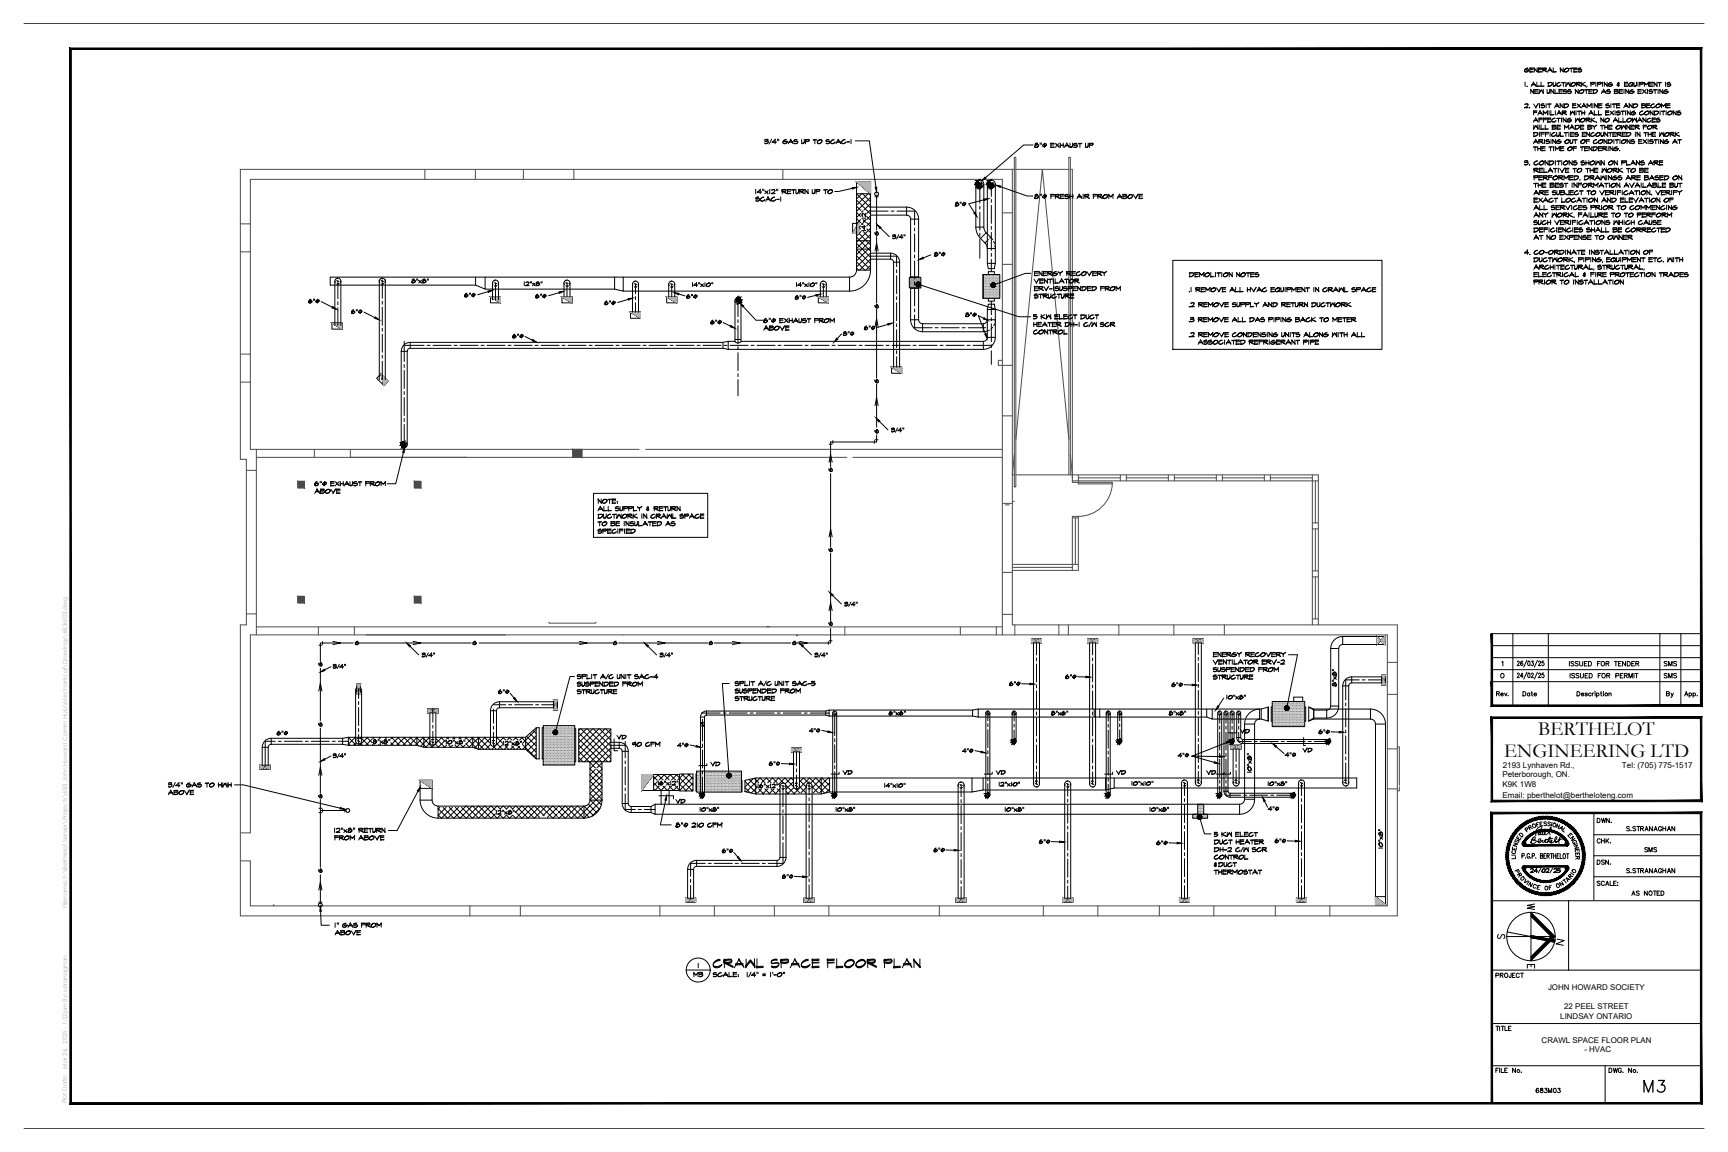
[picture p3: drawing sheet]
<svg xmlns="http://www.w3.org/2000/svg" width="914mm" height="610mm" viewBox="0 0 914 610" stroke-linecap="round" stroke-linejoin="round" font-family="sans-serif">
<defs><g id="words">
<text font-size="10.6" x="869" y="579">M3</text>
<g font-size="10.5">
<text x="814" y="389">BERTHELOT</text>
<text x="796" y="400">ENGINEERING LTD</text>
</g>
<text font-size="8.8" x="376" y="514">CRAWL SPACE FLOOR PLAN</text>
<g font-size="6.6">
<text x="881" y="370">By</text>
<text x="807" y="483">W</text>
<text x="822" y="501">N</text>
</g>
<g font-size="6.2">
<text x="404" y="78">3/4&quot; GAS UP TO SCAC-1</text>
<text x="810" y="144">ARCHITECTURAL, STRUCTURAL,</text>
</g>
<g font-size="5.7">
<text x="805" y="40">GENERAL NOTES</text>
<text x="806" y="47">1. ALL DUCTWORK, PIPING &amp; EQUIPMENT IS</text>
<text x="809" y="51">NEW UNLESS NOTED AS BEING EXISTING</text>
<text x="810" y="66">AFFECTING WORK. NO ALLOWANCES</text>
<text x="810" y="70">WILL BE MADE BY THE OWNER FOR</text>
<text x="810" y="77">ARISING OUT OF CONDITIONS EXISTING AT</text>
<text x="546" y="79">8&quot; EXHAUST UP</text>
<text x="810" y="81">THE TIME OF TENDERING.</text>
<text x="805" y="89">3. CONDITIONS SHOWN ON PLANS ARE</text>
<text x="810" y="93">RELATIVE TO THE WORK TO BE</text>
<text x="810" y="101">THE BEST INFORMATION AVAILABLE BUT</text>
<text x="546" y="106">8&quot; FRESH AIR FROM ABOVE</text>
<text x="810" y="104">ARE SUBJECT TO VERIFICATION. VERIFY</text>
<text x="504" y="110">8&quot;</text>
<text x="810" y="108">EXACT LOCATION AND ELEVATION OF</text>
<text x="810" y="112">ALL SERVICES PRIOR TO COMMENCING</text>
<text x="810" y="116">ANY WORK. FAILURE TO TO PERFORM</text>
<text x="810" y="124">DEFICIENCIES SHALL BE CORRECTED</text>
<text x="471" y="128">3/4&quot;</text>
<text x="810" y="128">AT NO EXPENSE TO OWNER</text>
<text x="805" y="136">4. CO-ORDINATE INSTALLATION OF</text>
<text x="810" y="148">ELECTRICAL &amp; FIRE PROTECTION TRADES</text>
<text x="810" y="152">PRIOR TO INSTALLATION</text>
<text x="282" y="159">6&quot;</text>
<text x="419" y="160">6&quot;</text>
<text x="375" y="173">6&quot;</text>
<text x="510" y="169">8&quot;</text>
<text x="270" y="180">6&quot;</text>
<text x="471" y="230">3/4&quot;</text>
<text x="446" y="322">3/4&quot;</text>
<text x="563" y="361">6&quot;</text>
<text x="619" y="365">6&quot;</text>
<text x="333" y="396">90 CFM</text>
<text x="508" y="400">4&quot;</text>
<text x="679" y="402">4&quot;</text>
<text x="175" y="403">3/4&quot;</text>
<text x="670" y="430">4&quot;</text>
<text x="356" y="439">8&quot; 210 CFM</text>
<text x="859" y="441">S.STRANAGHAN</text>
<text x="828" y="444">E</text>
<text x="493" y="452">6&quot;</text>
<text x="809" y="463">24/02/25</text>
<text x="859" y="463">S.STRANAGHAN</text>
<text x="808" y="471">N</text>
<text x="844" y="470">SCALE:</text>
<text x="366" y="518">M3</text>
<text x="376" y="518">SCALE: 1/4&quot; = 1'-0&quot;</text>
<text x="790" y="519">PROJECT</text>
</g>
<g font-size="5.3">
<text x="805" y="58">2. VISIT AND EXAMINE SITE AND BECOME</text>
<text x="810" y="62">FAMILIAR WITH ALL EXISTING CONDITIONS</text>
<text x="810" y="73">DIFFICULTIES ENCOUNTERED IN THE WORK</text>
<text x="810" y="96">PERFORMED. DRAWINGS ARE BASED ON</text>
<text x="810" y="120">SUCH VERIFICATIONS WHICH CAUSE</text>
<text x="493" y="137">8&quot;</text>
<text x="217" y="151">8&quot;x8&quot;</text>
<text x="276" y="152">12&quot;x8&quot;</text>
<text x="162" y="162">6&quot;</text>
<text x="244" y="158">6&quot;</text>
<text x="362" y="159">6&quot;</text>
<text x="185" y="167">6&quot;</text>
<text x="319" y="163">6&quot;</text>
<text x="445" y="179">8&quot;</text>
<text x="456" y="176">6&quot;</text>
<text x="418" y="343">G</text>
<text x="222" y="349">3/4&quot;</text>
<text x="348" y="349">3/4&quot;</text>
<text x="430" y="349">3/4&quot;</text>
<text x="829" y="353">ISSUED FOR TENDER</text>
<text x="879" y="353">SMS</text>
<text x="175" y="355">3/4&quot;</text>
<text x="793" y="360">O</text>
<text x="830" y="360">ISSUED FOR PERMIT</text>
<text x="879" y="360">SMS</text>
<text x="533" y="364">6&quot;</text>
<text x="708" y="364" transform="rotate(-90 708 364)">8&quot;x8&quot;</text>
<text x="262" y="368">6&quot;</text>
<text x="648" y="371">10&quot;x8&quot;</text>
<text x="791" y="369">Rev.</text>
<text x="805" y="369">Date</text>
<text x="469" y="380">6&quot;x6&quot;</text>
<text x="555" y="380">8&quot;x6&quot;</text>
<text x="617" y="380">8&quot;x8&quot;</text>
<text x="427" y="389">4&quot;</text>
<text x="655" y="389">VD</text>
<text x="697" y="389">6&quot;</text>
<text x="145" y="390">6&quot;</text>
<text x="196" y="395">8&quot;x8&quot;</text>
<text x="265" y="395">12&quot;x8&quot;</text>
<text x="325" y="392">VD</text>
<text x="357" y="397">4&quot;</text>
<text x="622" y="402">4&quot;</text>
<text x="688" y="399">VD</text>
<text x="375" y="406">VD</text>
<text x="406" y="406">6&quot;</text>
<text x="445" y="411">VD</text>
<text x="526" y="411">VD</text>
<text x="589" y="411">VD</text>
<text x="637" y="411">VD</text>
<text x="670" y="417">10&quot;x8&quot;</text>
<text x="356" y="426">VD</text>
<text x="261" y="432">12&quot;x8&quot;</text>
<text x="844" y="436">DWN.</text>
<text x="808" y="440">R</text>
<text x="549" y="448">6&quot;</text>
<text x="611" y="448">6&quot;</text>
<text x="673" y="447">6&quot;</text>
<text x="803" y="444">D</text>
<text x="830" y="446">N</text>
<text x="844" y="447">CHK.</text>
<text x="381" y="453">6&quot;</text>
<text x="732" y="450" transform="rotate(-90 732 450)">10&quot;x8&quot;</text>
<text x="869" y="452">SMS</text>
<text x="844" y="459">DSN.</text>
<text x="413" y="466">6&quot;</text>
<text x="828" y="468">A</text>
<text x="805" y="468">V</text>
<text x="862" y="475">AS NOTED</text>
<text x="791" y="498">S</text>
<text x="807" y="514">E</text>
<text x="790" y="546">TITLE</text>
<text x="790" y="569">FILE No.</text>
<text x="850" y="569">DWG. No.</text>
<text x="812" y="579">683M03</text>
</g>
<g font-size="4.9">
<text x="462" y="126">G</text>
<text x="462" y="164">G</text>
<text x="462" y="230">G</text>
<text x="437" y="251">G</text>
<text x="437" y="293">G</text>
<text x="167" y="354">G</text>
<text x="167" y="386">G</text>
<text x="167" y="423">G</text>
<text x="800" y="447">S</text>
<text x="831" y="448">G</text>
<text x="167" y="463">G</text>
</g>
<g font-size="4.4">
<text x="799" y="453">C</text>
<text x="833" y="454">E</text>
<text x="833" y="456">R</text>
<text x="800" y="463">P</text>
</g>
<g font-size="4.3">
<text x="795" y="406">2193 Lynhaven Rd.,</text>
<text x="858" y="406">Tel: (705) 775-1517</text>
<text x="795" y="411">Peterborough, ON.</text>
<text x="795" y="416">K9K 1W8</text>
<text x="795" y="422">Email: pberthelot@bertheloteng.com</text>
</g>
<g font-size="4.2">
<text x="819" y="524">JOHN HOWARD SOCIETY</text>
<text x="828" y="534">22 PEEL STREET</text>
<text x="826" y="539">LINDSAY ONTARIO</text>
<text x="816" y="552">CRAWL SPACE FLOOR PLAN</text>
<text x="838" y="557">- HVAC</text>
</g>
<text font-size="4" x="830" y="464">I</text>
<text font-size="3.5" x="831" y="448">I</text>
<g font-size="3.2" fill="#b3b3b3">
<text x="36" y="481" transform="rotate(-90 36 481)">Filename: F:\Berthelot Server\Projects\683 John Howard Comm Hub\Mechanical\Drawings\683M03.dwg</text>
<text x="35" y="566" transform="rotate(-90 35 566)">Mar 26, 2025 - 1:52pm By: sstranaghan</text>
<text x="35" y="584" transform="rotate(-90 35 584)">Plot Date:</text>
</g>
<text font-size="2.6" x="799" y="454">I</text>
</g></defs>
<!-- layer: M-ANNOT-N -->
<g fill="none" stroke="#000" stroke-width=".53">
<path d="M13 12h889M453 75h7l4 24M547 77h-5l-20 17M451 100l-9 1M529 99l15 5h3M400 100v3M400 105h2M401 104h-1v1h2a1.2 1.2 0 0 1-1 1 1.2 1.2 0 0 1-1 0M401 104l-1 1M402 106h-2M402 100v3M402 100l-1 2h2"/>
<path d="M403 102h-2M404 100v1M404 104l-2 1 1 2 1-1h1h-1h-2M404 104l-2 1M405 101l1 2M406 104l2 2M406 101l-1 2M406 104l-1 3M407 100v3M407 105l-2 1h2M408 101l2-1a1.4 1.4 0 0 1 0 2 1.4 1.4 0 0 1-2 0h2M408 101l2-1v1"/>
<path d="M410 104l-2 1 1 2 1-1h-1h-1M410 104l-2 1M410 102l-2 1M411 100v1M412 100v1M412 106h-1M412 105h-1M413 104v3M414 100h2v1h-2l2 1M414 100v3M416 101h-2l2 1M416 100l-2 1"/>
<path d="M417 100v3M418 101h-1M418 102l-1 1M418 102h-1M418 100h-1h1M419 100h2l-2 1M420 100v3M421 100v2M423 100v2h-2l1 1 1-1M423 100h2v1h-2l3 1M423 100v3M425 101h-2l3 1"/>
<path d="M425 100l-2 1M426 100l2 2M426 100v3M428 100v2M430 100v2M431 100v2h-1v1l1-1M432 100h2l-1 1h-1M432 100v3M434 101h-2M434 100l-2 1M436 100h2l-2 1M437 100v3"/>
<path d="M441 101l-2 1h-1M441 101a1.4 1.4 0 0 0-2 0 1.4 1.4 0 0 0-1 1h2l1-1-2-1-1 2M456 119h1M456 118h1M456 112h1M456 120l1 1M456 120h2M456 115h2M457 113v2M457 116l1 2M457 119v2M458 113v2a1.2 1.2 0 0 0 0-2 1.2 1.2 0 0 0-2 0v2"/>
<path d="M458 113v2M458 116l-1 2M513 108l3 4M521 106l-8 2M456 122h2M466 121l5 4M493 135l-4 1M621 138h110v47h-110zM812 137l1-1 1 1-1 1-1 1M812 136v3M815 136v2M816 136v2h-1v1l1-1"/>
<path d="M818 136l-1 1-1 1 2 1 1-1M820 137v2M822 136v3M824 136v3M824 139l-1-2-2 2M824 138l-1-2-2 2M827 137a1.4 1.4 0 0 0-2 0 1.4 1.4 0 0 0 0 1h1l1-1-1-1-2 2M827 137l3 1M827 136v3M830 136v3M832 136l-2 1 2 2M835 136v3"/>
<path d="M838 136v3M839 136v3M842 136v3M843 136l1 2M843 136v3M844 136v3l-1-3M847 136l-1 1-1 1 1 1 1-1M850 136v3M855 137a1.4 1.4 0 0 0-2 0 1.4 1.4 0 0 0 0 1h1l1-1-1-1-2 2M855 136v2M857 136v2h-2l1 1 1-1M858 136v3"/>
<path d="M859 136v3M861 136v3M863 136v3M864 136v3M866 136l2 3M868 136v3M868 138l-2-2v3M870 137v2M873 136v3M874 138h-2M874 139h-2M876 137v2"/>
<path d="M879 136l-1 1-1 1 1 1 1-1M879 137l-2 1M879 138h-1h-1M880 139h.1M883 136v3M885 136v3M885 139l-1-2-2 2M885 138l-1-2-2 2M886 136v3M887 137v2M888 136l-2 1M889 136v3"/>
<path d="M890 136v3M891 137h-2M891 137l-2 1M170 160l6 3M258 154l-5 2M296 155l-6 1M332 158l-5 2M359 156l3 1M366 150v2M369 150v2M369 150l-2 1h2M369 151h-2"/>
<path d="M370 149v1M371 150l1 2-1-2M372 150l-1 2M373 150v2M376 151l-1 1-1-1M376 150a1.2 1.2 0 0 0-2 0 1.2 1.2 0 0 0 0 1h1l1-1h-1l-1 1M377 149v1M421 150v2M424 150v2M424 150l-2 1h2M424 151h-2M425 149v1"/>
<path d="M426 150l1 2-1-2M427 150l-1 2M428 150v2M431 151l-1 1-1-1M431 150a1.2 1.2 0 0 0-2 0 1.2 1.2 0 0 0 0 1h1l1-1h-1l-1 1M432 149v1M432 156l-5 1M547 148l2 2M547 157h2M547 144v2M547 151v3M549 156h-1h-1l2 1a1.2 1.2 0 0 1 0 1 1.2 1.2 0 0 1-2 0"/>
<path d="M549 156h-2M549 146h-2M549 144h-2h2M549 145h-2M549 154h-2M549 152h-2M549 152l-2 1M549 157h-2M550 144l2 2M550 144v2M550 152v2M550 147l-2 3 2-2"/>
<path d="M550 147v3M551 156v2M551 144v2M552 156h-2M552 152h-2h2l-1 1-1-1 2 2M552 152h-2l2 2M552 156h2v1l-2-1 2 2M552 150h-2h2M552 148h-2M552 148l-2 1M552 144v2M552 156v2"/>
<path d="M552 152l2 2M553 148l1 2M553 147v3M554 146h-2M554 144h-2M554 145h-2M554 156h-2l2 2M554 156h-2M554 147v3M554 144h2v1h-2l3 1M555 144v2M555 156v1"/>
<path d="M555 152l-1 2M555 151l-1 3M556 148v2M556 155v2h-1v1l1-1M556 144h-2l3 2M556 144h-2M557 148h-2M557 153h-2M557 145l2-1h-1l-1 1 1 1 1-1M557 147v3M558 151v3M558 145h2h-1"/>
<path d="M558 145h1M558 147v3M558 153h2M558 156l-1 1v1h1l1-1-1 1-1-1M558 156l-1 1M559 145l-1 1-1-1M560 152h-1h-1l2 1a1.2 1.2 0 0 1 0 1 1.2 1.2 0 0 1-2 0l2-1M560 152h-2M560 150h-2h2M560 156v2M561 152v2M561 144v2"/>
<path d="M561 156h-2M562 147l1 3M562 148l1 2M562 156v1M562 147l-2 3M562 151v2l-1 1 1-1M562 144l-1 1-1-1M562 144h-1h-1M563 153h2M563 149h-2M563 155v2h-1v1l1-1M564 156h2l-1 1-1-1 2 2"/>
<path d="M564 156v2M564 152h-1l2 1a1.2 1.2 0 0 1-1 1 1.2 1.2 0 0 1-1 0l2-1M564 152h-1M564 144h2v1h-2M564 148v2M565 144v2M565 148h-2M565 152v2M566 156h-2l2 2M566 156h-2M566 156h2h-2M566 144h-2l3 2"/>
<path d="M566 144h-2M566 155v3h2M567 152h-2h2v1l-2-1M567 152h-2M567 144v2M568 151v3h2M568 149l-1 1-1-1M568 148a1.4 1.4 0 0 0-2 0 1.4 1.4 0 0 0 0 2h1l1-2h-1l-1 1M568 156l-2 1M569 148h2l-1 1-1-1M569 148l2 2M569 148v2"/>
<path d="M569 144h-2h2M569 146h-2M569 145h-2M570 145l1-1h-1v1l1 1 1-1-1 1-1-1M570 152h-2M570 154h-2M570 152l-2 1M570 152l2 2M570 151v3M571 148h-2M572 151v3M572 152h2h1l-1 2h-2"/>
<path d="M572 152h3M573 152v2M575 145l-2 1-1-1M575 144a1.4 1.4 0 0 0-2 0 1.4 1.4 0 0 0-1 2h2l1-2h-1l-2 1M575 152l-1 1-2 1M575 144l2 2M576 151v3M577 152l-2 1M577 154h-2M577 152h-2M578 144l-2 2M578 152h2l-1 2h-1"/>
<path d="M578 152h2M578 152v2M578 144v2M580 145h-2M580 146h-2M580 144h-2M580 152l-1 1-1 1M581 144h2l-1 1h-1M581 144v2M583 151v3M583 144h-2l2 2M583 144h-2"/>
<path d="M584 152h-2M584 152l-2 1M584 144v2M585 152v2M586 144l-2 1-1-1M586 144h-2h-1M587 152h-2h2v1l-2-1 2 2M587 152h-2l2 2M590 153l-1 1-1-1M590 152a1.4 1.4 0 0 0-2 0 1.4 1.4 0 0 0 0 2h1l1-2h-1l-1 1M591 152v2M593 151v3"/>
<path d="M593 152l-1 1-2-1M629 144h2l1 1-1 1-2 1M629 145h3M629 154h.1M630 144v3M630 152v2M632 145l-1 1h-2M632 144v3M633 152v2M634 144h-2M634 146h-2M634 146l-2 1"/>
<path d="M634 145h-2M635 144v3M635 152h-2h2v1h-2l2 1M635 153h-2l2 1M636 152v2h1M637 144v2M637 160v2h2M637 144l-1 2-1-2M637 152h-1M637 154h-1M637 153h-1M640 145l-1 1h-1"/>
<path d="M640 145a1.4 1.4 0 0 0-2 0 1.4 1.4 0 0 0 0 1h1l1-1-1-1-1 2M640 152v2M640 152l-1 1-1-1v2M640 152l-1 2-1-2M641 144v3M642 160v2M642 146l-1 1M642 146h-1M643 144v3M643 153l-1 1h-1M643 153a1.4 1.4 0 0 0-1 0 1.4 1.4 0 0 0-1 1h2v-1l-1-1-1 1M644 152l1 2"/>
<path d="M645 144v3M646 144l-2 1M646 144h-2M646 152l-1 2M647 144v3M647 152v2h2M648 160l-2 2M648 160v2h2M649 152h-2M649 154h-2M649 153h-2M650 145l-1 1h-2"/>
<path d="M650 145a1.4 1.4 0 0 0-2 0 1.4 1.4 0 0 0 0 1h1l1-1-1-1-2 2M652 152l1 2M652 144v2M652 152l-1 2M652 146l-2-2v3M653 153h-2M653 154h-2M654 152v3M654 144l2 2M654 144v3M655 154h-1M656 160v2h-1h1"/>
<path d="M656 144v2M656 152v3M658 154h-2M659 145l-1 1h-1M659 145a1.4 1.4 0 0 0-2 0 1.4 1.4 0 0 0 0 1h1l1-1-1-1-1 2M660 153h2h-2M660 152v2M660 144v3M661 144l-1 1M661 144h-1M662 152v2M662 160v2"/>
<path d="M662 152l2 2M664 145h-2M664 146h-2M664 144h-2v3l2-1M664 144h-2M664 145h2M665 152l-2 2M666 144h-2v1h2a1.2 1.2 0 0 1 0 1 1.2 1.2 0 0 1-2 0M666 144l-2 1M666 146h-2M666 160l-1 1-1-1M666 152l2 2"/>
<path d="M666 152l-1 2M667 153h-2M667 154h-2M669 160l2 2M670 160l-2 2M670 152l-2 1 1 1h1h-1h-1M670 152l-2 1M671 160v2M673 152v2M673 160v2M674 153h-2M674 154h-2"/>
<path d="M674 152h-2M676 153l1 1M677 153l-1 1h-1M677 153a1.4 1.4 0 0 0-1 0 1.4 1.4 0 0 0-1 1h2v-1l-1-1-1 1M678 152v2M679 152v2h-1h1M680 152v2M681 152v2M681 160v2M683 152h-2h2v1h-2M683 153h-2M684 152v2"/>
<path d="M686 152v2M686 152l-1 1-2-1M686 152l-1 2-2-2M687 152v2M687 160v2h-2h1h1M688 152h-2M688 154h-2M688 153h-2M689 152l2 2M689 152v2M690 160v2M690 152v2"/>
<path d="M692 160v2M692 152v2M693 152h-2h2M695 152v2M696 152l2 2M696 152v2M698 152v2M698 160v2h-1h1M702 152l-2 1 1 1h1h-1h-1M702 152l-2 1M703 152v2M705 152h-2h2v1h-2l2 1"/>
<path d="M705 153h-2l2 1M706 160v2l-1-2-1 2v-2M708 153h-2M708 154h-2M708 154l-1-2-1 2M709 152v2M711 152v2l-1-1-1 1M711 154l-1-2-1 2M712 152v3M713 160v2M713 154h-2M715 153h2"/>
<path d="M717 152h-1l-1 1h2a1.2 1.2 0 0 1 0 1 1.2 1.2 0 0 1-2 0h2M717 152l-2 1M718 152v2M720 152h-2h2v1h-2M720 153h-2M723 153h-2M723 154h-2M723 154l-1-2-2 2M725 152l-2 1 1 1h1h1h-2h-1M725 152l-2 1M726 152v2h2M728 154h-2"/>
<path d="M728 152h-2M728 153h-2M193 165l5 3M278 178l4 2M383 171l4 2M393 162l7 7h4M404 174h2h-2M405 172l2 3-2-2M405 168a1.2 1.2 0 0 0-1 2 1.2 1.2 0 0 0 1 1l1-2-2 1 2-1M405 169l-1 1M405 172l-1 3M406 170l-1 1-1-1"/>
<path d="M407 168v1M407 173l2 1v1h-2M407 173h2l-2 1M407 173h2M407 172v3M408 168v1M409 168v3M409 174l-2 1M410 169l-1 1a.9 .9 0 0 1 0-1 .9 .9 0 0 1 1 0l-1 1h-1M410 169h-1l-1 1M412 174l-1 1-1-1M412 173a1.4 1.4 0 0 0-1 0 1.4 1.4 0 0 0-1 2l2-1v-1h-1l-1 1"/>
<path d="M413 168v3h1M413 173l1 2M414 171h-1M414 168l-1 1M414 169h-1M415 172l-1 3M415 169l2 2M416 175h2h-2M416 172v3M417 168l-2 3M418 172l-2 1M418 173h-2"/>
<path d="M418 168v3M419 168v3M419 169l-1 1M419 170h-1M420 170h2h-2M421 168l1 3M421 169l1 2M421 168l-1 3M423 168v2M424 168v2h-1v1l1-1M425 169l2 1M426 169h-1l2 1a1.2 1.2 0 0 1-1 1 1.2 1.2 0 0 1-1 0"/>
<path d="M426 169h-1M427 170h-2M428 169v2M429 169h-2M431 168v3M433 168l-2 1M433 169h-2M433 169h2h-2l3 2M434 168v3M436 169h-3l3 2M436 169h-3M439 170l-2 1-1-1"/>
<path d="M439 169a1.4 1.4 0 0 0-2 0 1.4 1.4 0 0 0-1 2l2-1 1-1h-2l-1 1M439 168v3M441 168v3M442 168l-2 2-1-1M442 169l-2 1-1-1M470 172l-6 1M521 168l-3-1 3 10M547 167h2a1.1 1.1 0 0 1-1 2 1.1 1.1 0 0 1-1 0M547 168h2M547 166v2M547 171v2M549 167h-2"/>
<path d="M549 166l-2 1M549 170v3M549 168h-2M549 175l-2 1 1 1h1v-1l-1 1-1-1M549 175l-2 1M549 172h-2M551 167l2 2M551 166v3M551 171l-2 1M551 173h-2M551 171h-2M552 176l-1 1-1-1"/>
<path d="M552 175a1.4 1.4 0 0 0-2 0 1.4 1.4 0 0 0 0 2l1-1 1-1h-1l-1 1M553 175l2 2M553 174v3M553 166l-2 2 2 1M554 166v3M554 172h-2M554 173l-1-3-1 3M554 174v3M555 171v2M556 175v2M556 166v3M556 169l-1-2-1 2"/>
<path d="M556 168l-1-1-1 2M556 171h-1h1M557 175h-2M557 170v3h2M557 175h2v1l-2-1 3 2M557 175v2M558 166v3h2M559 171h-2M559 173h-2M559 171l-2 1M559 175h-2l3 2M559 175h-2"/>
<path d="M559 171v2M560 169h-2M560 166l-2 1M560 167h-2M561 166v3h1M561 171h-2h2v1l-2-1 3 2M561 171h-2l3 2M562 169h-1M562 176l-1 1-1-1M562 175a1.4 1.4 0 0 0-1 0 1.4 1.4 0 0 0-1 2l2-1v-1h-1l-1 1M563 166v3M563 174v3"/>
<path d="M564 171h1h1l-1 2h-1M564 171h2M564 171v2M565 166l-2 1M565 169h-2M565 167h-2M565 177h-2M566 171l-1 1-1 1M567 171v2M567 167h-1l-1 1 1 1 1-1M567 167l-2 1M567 168l-1 1-1-1"/>
<path d="M568 170v3M568 172h-1M569 167v2M570 167h-2M570 172h-1M571 170v3M572 167h2l-1 2h-1M572 167h2M572 167v2M574 167l-1 1-1 1M575 166v2M575 171l-2 1 1 1h1l1-1-1 1-2-1"/>
<path d="M575 171l-2 1M576 166v2h-1v1l1-1M578 170l-2 3M578 171v2M578 167h-1v1l1 1 1-1M578 167l-1 1M579 168l-1 1-1-1M580 170v3l-1-2-1 2M580 173l-1-2-1 2M580 167v2M581 167h-2M582 172h2"/>
<path d="M584 171h-1h-1l2 1a1.2 1.2 0 0 1 0 1 1.2 1.2 0 0 1-2 0l2-1M584 171h-2M587 171l-2 1v1h2v-1l-1 1-1-1M587 171l-2 1M588 171v2M590 171h-2h2l-1 1-1-1 2 2M590 171h-2l2 2M629 162h.1M629 170h.1M629 178h.1M630 168h2l-1 1M630 160h1a1.4 1.4 0 0 1 0 2 1.4 1.4 0 0 1-1 0h2"/>
<path d="M630 161l1-1 1 1M630 176h1a1.4 1.4 0 0 1 0 2 1.4 1.4 0 0 1-1 0h2M630 176h1l1 1M632 169h-2h2a1.1 1.1 0 0 1-1 1 1.1 1.1 0 0 1-1 0h2M632 168h-2M632 162h-2M632 178h-2M634 168h2v1h-2l3 1M634 160h2v1h-2l3 1M634 168v2M634 160v2M634 176v2"/>
<path d="M635 180l2 2M635 180l-1 2M636 169h-2l3 1M636 168h-2M636 161h-2l3 1M636 160h-2M636 176h-2h2v1h-2l3 1M636 177h-2l3 1M637 168v2M637 176v2h2M639 169h-2M639 170h-2"/>
<path d="M639 168h-2h2M639 162h-2M639 160h-2M639 161h-2M639 178h-2M639 176h-2M639 177h-2M639 168v2M639 160v2M642 168v2M642 176v2M642 168l-2 1-1-1 1 2 2-2"/>
<path d="M642 160l-1 1-2-1M642 160l-1 2-2-2M642 176l-1 1-2-1v2M642 176l-1 1-2-1M645 169l-2 1h-1M645 169a1.4 1.4 0 0 0-2 0 1.4 1.4 0 0 0-1 1h2l1-1-2-1-1 1M645 161l-2 1h-1M645 161a1.4 1.4 0 0 0-2 0 1.4 1.4 0 0 0-1 1h2l1-1-1-1-2 1M645 177l-2 1h-1M645 177a1.4 1.4 0 0 0-2-1 1.4 1.4 0 0 0-1 2h2l1-1-1-1-2 1M645 168l1 2M645 160l2 2"/>
<path d="M645 176l2 2M646 170l2-2-2 2M648 176l-2 2M648 180v2M648 168v2M648 176v2h2M650 168h-2h2M650 170h-2M650 169h-2M650 162h-2M650 160h-2M650 161h-2"/>
<path d="M650 178h-2M650 176h-2M650 177h-2M650 180l1 2M650 180l-1 2M652 161h2M653 168l2 2M653 168l-1 2M654 160h-2v1h2a1.2 1.2 0 0 1 0 1 1.2 1.2 0 0 1-2 0M654 160l-2 1M654 176l-2 1 1 1h1v-1l-1 1h-1M654 176l-2 1"/>
<path d="M654 162h-2M654 180v2M654 169h-2M654 169l-2 1M655 160v2M655 168v2M656 160h3l-1 1h-2M657 160v2M657 170h-2M657 177l-1 1h-1M657 177a1.4 1.4 0 0 0-1-1 1.4 1.4 0 0 0-1 2h2v-1l-1-1-1 1M657 168v2"/>
<path d="M658 176l2 2M658 176v2M659 161h-3M659 160h-3M659 160h2v1h-2M659 170h-2M659 160v2M660 176v2M660 176h2l1 1-1 1h-2M660 176h3M661 161h-2M661 160h-2"/>
<path d="M661 180v2M661 168h2l1 1-1 1h-2M661 168l3 1M661 168v2M663 177l-1 1h-2M663 176v2h2M663 162h-1M664 169l-1 1h-2M664 180v2M665 161v1M665 177h-2M665 178h-2"/>
<path d="M665 176h-2M665 168l2 2M666 168l-2 2M666 176l1 2M666 176v2M666 180v2M666 169h-1M666 169l-1 1M667 169l2-1-2 1h2a1.2 1.2 0 0 1 0 1 1.2 1.2 0 0 1-2 0M667 169h2M667 176v2M668 177h2"/>
<path d="M669 161h2l-2 1M669 180v2M669 170h-2M669 176h-1v1h2a1.2 1.2 0 0 1-1 1 1.2 1.2 0 0 1-1 0h2M669 176l-1 1M671 176v2M671 160l2 2M671 168h2v1h-2M671 168v2M671 176l2 2M672 176v2M672 180v2"/>
<path d="M673 176v2M673 169h-2M673 168h-2M674 160v2M674 168v2M675 177h1M675 168h2v1h-2M675 168v2M676 176h-2v2h1l1-1M676 176l-2 1M676 180v2M676 161l-3-1h2l1 1-1 1h-2"/>
<path d="M676 161l-1 1h-2M676 177l-1 1h-1M677 169h-2M677 168h-2M678 168v2M678 180v2M678 160h2v1h-2l3 1M678 160v2M678 176v2M679 168l2 2M679 168v2M680 176v1l-2 1h1l1-1"/>
<path d="M680 176l2 2M680 161h-2l3 1M680 160h-2M680 176v2M680 168v2M682 180l1 2M682 169h1l-1 1h-1M682 169h1a1.2 1.2 0 0 1-1 1 1.2 1.2 0 0 1-1-1l2-1-2 1M682 176v2M682 180l-1 2M683 161h-2M683 162h-2"/>
<path d="M683 160h-2M683 176v2M684 180v2M684 160v2M684 176v2M685 160h-2M685 180v2M685 160v2M685 176h-1M686 168v2M686 177h2M687 160h2v1h-2l3 1"/>
<path d="M687 176h-1v1h2a1.2 1.2 0 0 1-1 1 1.2 1.2 0 0 1-1 0h2M687 176l-1 1M688 168h-3h2v1h-2h3l-1 1h-2M688 160v2M688 170h-3M689 168l2 2M689 161h-2l3 1M689 160h-2M690 180v2M690 160l2 2M690 169h-2M690 169l-2 1"/>
<path d="M691 170l-2-2-1 2M691 176l1 2M691 169l2-1h-1l-1 2h1h1M691 176l-1 2M692 177h-2M693 180v2M693 176v2M693 169l-1 1h-1M694 180v2M694 169l2 1M694 168v2M694 160v2"/>
<path d="M695 178h-2M696 168l-2 1 2 1M696 180v2M696 161l-2-1h2l1 1-1 1h-2M697 161l-1 1h-2M697 160v2M698 177l-2 1h-1M698 177a1.4 1.4 0 0 0-2-1 1.4 1.4 0 0 0-1 2h2l1-1-2-1-1 1M698 176l2 2M698 176v2M698 168h2h-2M699 168v2"/>
<path d="M700 176v2M701 160h-1l-1 2h1h1M701 160l-2 1M701 161l-1 1h-1M701 177h2M702 176h-1l-1 2h2l1-1M702 176l-2 1M703 160v2M703 177l-1 1h-2M703 169l-1 1h-1M703 169a1.4 1.4 0 0 0-2 0 1.4 1.4 0 0 0 0 1h1l1-1-1-1-1 1M704 160h-2"/>
<path d="M705 168v2M706 162l-1-2-1 2M707 176v2l-1-2-1 2v-2M707 178l-1-2-1 2M708 168v2M708 168l-2 1-1-1 1 2 2-2M708 176v2M708 168v2h2M709 161l-1 1h-1M709 161a1.4 1.4 0 0 0-1 0 1.4 1.4 0 0 0-1 1h2v-1l-1-1-1 1M710 160h2v1h-2l2 1M710 176v2"/>
<path d="M710 160v2M710 170h-2M710 168h-2h2M710 169h-2M711 168h1h-1M711 176h-2h2M711 176v2M711 168v2M712 161h-2l2 1M712 160h-2M713 161l2 1M713 168v2h2"/>
<path d="M713 176v2M713 177h-2M715 168h-2h2M715 170h-2M715 169h-2M715 160l-2 1 2 1M715 168h2v1h-2l3 1M715 168v2M716 176l2 2M716 176l-1 2M717 169h-2l3 1M717 168h-2"/>
<path d="M717 177h-2M718 176v2M720 178h-2M721 176v2M722 178h-2M636 181h-2M637 181h2M639 180h-2v1h2a1.2 1.2 0 0 1-1 1 1.2 1.2 0 0 1-1 0M639 180l-2 1M639 182h-2M640 181h2M641 180h-1l-1 1h2a1.2 1.2 0 0 1 0 1 1.2 1.2 0 0 1-1 0"/>
<path d="M641 180l-2 1M641 182h-1M644 181l-1 1h-1M644 181a1.4 1.4 0 0 0-1-1 1.4 1.4 0 0 0-1 2h2v-1l-1-1-1 1M647 180l-2 1 1 1h1v-1l-1 1h-1M647 180l-2 1M651 181h-2M653 180v2M654 180h-2M654 180h2h-2M656 181h-2M656 182h-2"/>
<path d="M656 180h2l1 1-1 1h-2M656 180h3M657 180v2M659 181l-1 1h-2M661 180h2v1h-2l2 1M663 180l-2 1 2 1M663 180h-2M664 180h2h-2M666 182h-2M666 181h-2M666 180h2h-2M668 181h-2"/>
<path d="M669 180h2l-1 1h-1l2 1M671 180l-2 1 2 1M671 180h-2M673 181h2M674 180h-1l-1 2h2l1-1M674 180l-2 1M675 181l-1 1h-2M675 181h-2M675 181h.1M675 180h2h-2M677 181h-2M677 182h-2"/>
<path d="M678 180h2v1h-2l2 1M680 180l-2 1 2 1M680 180h-2M683 181h-2M685 182l-2-2 2 2M687 180v2M688 180h-2M690 180h2l-1 1h-1M692 180l-2 1M692 180h-2M693 180h2v1h-2M695 180l-2 1"/>
<path d="M695 180h-2M696 180h2h-2M698 182h-2M698 181h-2M213 239l-4 17h-4M465 223l5 4M168 259l1 2M168 259l-1 2M168 256l-1 1v-1h1h1l-2 1a1.4 1.4 0 0 1 1-2l-1 1M169 256l-1 1h-1M169 255h.1M170 259h1v1h-1h2v1h-2z"/>
<path d="M170 259h2M170 255h.1M172 255v2M173 256l-2 1a1 1 0 0 1 0-2 1 1 0 0 1 2 0l-1 2-1-1M173 255h-1l-1 1M175 260l-2 1h-1M175 259a1.4 1.4 0 0 0-2 0 1.4 1.4 0 0 0-1 2h2l1-2h-1l-2 1M175 259l1 2M177 255h-2v2h2M177 257h-2M177 255h-2M177 256h-2"/>
<path d="M178 255l2 2M178 259l-2 2 2-2M178 259v2M180 255l-3 2M180 259h-2M180 260h-2M180 255v2M182 255v2M182 256h-2M184 255l-2 2M185 256h-2h2M185 257l-2-2 2 2"/>
<path d="M185 255v2M187 255v1l-2 1h1l1-1M187 256h2M189 255h-2v1h2a1.2 1.2 0 0 1-1 1 1.2 1.2 0 0 1-1 0M189 255h-2M189 257h-2M190 255v2M191 255h-1M194 255v2M195 255h-2M195 256h-2M196 255h2v1h-2"/>
<path d="M196 255v2M198 255l-2 1 2 1M198 255h-2M201 256l-1 1h-1M201 255a1.4 1.4 0 0 0-2 0 1.4 1.4 0 0 0 0 2h1l1-2h-1l-1 1M204 257v-2l-1 1-1-1v2M204 255l-1 1-1-1M169 260h-2h2M172 260l-2 1M180 261h-2h2M314 261h61v23h-61zM316 272h2l1 1-1 1h-2l3-1"/>
<path d="M316 272h3M316 264l2 2M317 264v2M317 272v2M317 276v2M318 268l1 2M318 268l-2 2M318 264v2M318 276h-2h2M319 269h-2M319 269l-2 1M319 280v2"/>
<path d="M319 272v2M320 268v2M321 272v1l-2 1h1l1-1M321 277l-1 1h-1M321 277a1.4 1.4 0 0 0-2-1 1.4 1.4 0 0 0 0 2h1l1-1-1-1-1 1M321 265l-1 1h-1M321 265a1.4 1.4 0 0 0-1 0 1.4 1.4 0 0 0-1 1h2v-1l-1-1-1 1M321 270h-2M322 280v2M322 268v2M323 264v2M323 272l-2 1 1 1h1l1-1-2 1h-1"/>
<path d="M323 272l-2 1M323 276h2v1h-2h3l-1 1h-2h3M323 276h2M323 280h-2M323 276v2M323 270h-1M324 264h-2M324 264v2h2h-2M325 272v2M326 269l1-1-1 1h2a1.2 1.2 0 0 1-1 1 1.2 1.2 0 0 1-1 0M326 269h2M326 264h-2"/>
<path d="M326 265h-2M326 272h-2M326 276v2M326 272v2M327 266h.1M327 265h.1M327 280v2M328 270h-2M328 276h-2M328 278h-2h2M328 277h-2M328 280v2"/>
<path d="M328 268v2M329 272v2M329 274l-1-2-2 2M329 268v2h-1h1M330 280h-2M330 268h2v1h-2M330 268v2M330 276v2M330 280v2M331 276l2 2M331 276v2M331 280v2"/>
<path d="M332 273l-2 1h-1M332 273a1.4 1.4 0 0 0-2-1 1.4 1.4 0 0 0-1 2h2l1-1-2-1-1 1M332 269h-2M332 268h-2M332 272h2v1h-2M332 272v2M333 268h2l-1 1h-1M333 268v2M333 276v2M333 280h-2M334 277h1M334 273h-2l3 1"/>
<path d="M334 272h-2M335 269h-2M335 268h-2M335 273l2 1M335 276h-1l-1 1h2a1.2 1.2 0 0 1 0 1 1.2 1.2 0 0 1-1 0M335 276l-2 1M335 272v2M335 268v2M335 278h-1M336 276v2M337 270h-2M337 272l-2 1 2 1"/>
<path d="M337 276v1l-1 1 1-1M338 276v2M338 269v1M340 278h-2h2M340 268l-2 1-1-1M340 272v2M340 272l2 2M341 272v2M341 276l2 2M341 276l-1 2M342 270h1M342 272v2"/>
<path d="M342 277h-2M343 268v2M343 269l-1 1h1M343 268l-1 1h1M343 269h-1M344 276v2M345 276h-2h2M345 276v2M346 268h2v1h-2l3 1M346 272l-2 1 1 1h1l1-1-1 1h-2M346 272l-2 1M346 268v2"/>
<path d="M347 277h-2M347 278h-2h2M347 276h-2M347 272h2v1h-2M347 272v2M348 276h1l1 1-1 1h-1l2-1M348 276h2M348 276v2M348 269h-2l3 1M348 268h-2M349 268v2M349 273h-2l3 1"/>
<path d="M349 272h-2M351 270h-2M351 268h-2h2M351 269h-2M351 272l2 2M351 268h2h-2M351 272l-1 2M352 268v2M352 273h-2h2M353 272v2M353 276l2 2M353 268v2"/>
<path d="M354 276l-2 2M355 277h-2M355 268v2h-2h1h1M355 277h2M355 268h2v1h-2l3 1M355 272v2M356 274l-2-2-1 2M356 268v2M356 272v2M357 276h-1l-1 1h2a1.2 1.2 0 0 1 0 1 1.2 1.2 0 0 1-2 0M357 276l-2 1M357 278h-2"/>
<path d="M357 269h-2l3 1M357 268h-2M358 274h-2h2M358 268l2 2M358 268v2M360 273h2M360 268v2M361 272h-1v1h2a1.2 1.2 0 0 1-1 1 1.2 1.2 0 0 1-1 0M361 272l-1 1M362 274h-2M362 272h2v1h-2M362 272v2"/>
<path d="M364 273h-2M364 272h-2M366 272l1 2M366 272l-1 2M367 273h-2h2M370 272l-2 1v1h2v-1l-1 1h-1M370 272l-2 1M371 272v2M372 273h-1M372 274h-1h1M372 272h-1M317 281h1"/>
<path d="M318 280h-1l-1 1h2a1.2 1.2 0 0 1 0 1 1.2 1.2 0 0 1-1 0h1M318 280l-2 1M321 280h-2h2v1h-2M321 281h-2M323 282h-2M323 281h-2M326 280l-2 1v1h2v-1l-1 1h-1M326 280l-2 1M330 281h-2M333 282h-2M333 281h-2M334 280h1l1 1-1 1h-1"/>
<path d="M334 280h2M334 280v2M336 281l-1 1h-1M441 315l4 5M175 353l-3 1M217 342l5 5M306 358h1M307 357h-1l-1 1h2a1.2 1.2 0 0 1 0 1 1.2 1.2 0 0 1-1 0M307 357l-2 1M307 359h-1M308 357h2v1h-2M308 357v2"/>
<path d="M310 357l-2 1M310 357h-2M311 357v2M312 359h-2M313 357v2M315 357v2M316 357h-2M320 358h-2M320 359l-1-2-1 2M322 357l-1 2M324 357h-1l-1 2h1l1-1M324 357l-2 1"/>
<path d="M324 358l-1 1h-1M327 357v2M328 357v1l-1 1 1-1M330 357v2M330 359l-1-2v2M331 357v2M333 357v2M334 357h-2M336 358h2M337 357h-1v1h2a1.2 1.2 0 0 1-1 1 1.2 1.2 0 0 1-1 0M337 357l-1 1M338 359h-2"/>
<path d="M339 358h2h-2M339 357l2 2M340 357l-2 2M343 342l4 5M343 357h-1l-1 2h1l2-1M343 357l-2 1M344 358l-2 1h-1M345 358h-1h1M347 357v2M348 357l-2 1h2M348 358h-2M425 342l4 5"/>
<path d="M570 358h5M642 349l1 2M642 354h2M642 358h2M642 345v3M644 353h-2v1h2a1.2 1.2 0 0 1-1 1 1.2 1.2 0 0 1-1 0M644 353l-2 1M644 357h-2v1h2a1.2 1.2 0 0 1-1 1 1.2 1.2 0 0 1-1 0h2M644 357l-2 1M644 347l-2 1M644 347h-2M644 345h-2h2"/>
<path d="M644 346h-2M644 355h-2M644 345l2 2M644 353v2M645 345v3M645 349l-2 2 1-2M645 349v2M645 357v2M646 353v2h-2h1h1M646 345v2l-2-2M646 357h-2M646 354h2"/>
<path d="M647 351h-2h2M647 349h-2M647 350h-2M647 345v3M647 357v2M647 349l2 2M647 349v2M648 353h-1l-1 1h2a1.2 1.2 0 0 1 0 1 1.2 1.2 0 0 1-2 0M648 353l-2 1M648 355h-2M649 347l-2 1M649 347h-2"/>
<path d="M649 345h-2h2M649 346h-2M649 357h-2h2l-1 1h-1l2 1M649 358h-2l2 1M649 349v2M649 353v2M649 345h2v1h-2l3 1M649 345v3M649 357v2M650 349v2M651 357v2h-2h1h1M651 353h-2h2v1h-2h2"/>
<path d="M651 346h-2l3 1M651 345l-2 1M651 349l-1 1M651 349h-1M652 353v2M652 349v2M653 346h1l-1 1h-1M653 346h1a1.2 1.2 0 0 1-1 1 1.2 1.2 0 0 1-1-1l2-1-2 1M653 349v3M653 357l-2 1 1 1h1h1h-1h-2M653 357l-2 1M653 355h-2h2"/>
<path d="M653 353h-2M653 354h-2M654 353l2 2M654 353v2M655 351h-2h2M655 357v2M655 353v2M656 346v2M656 353h2l1 1-1 1h-2l3-1M656 354h2M656 357h-2h2M656 353v2"/>
<path d="M656 349l2 2M656 357v2M657 349l-2 2M657 345l-1 1h-1M657 345l-1 1-1-1M658 350l-2 1h2M658 357v2h-2h1h1M658 357v2M659 345h2v1h-2l3 1M659 349v2M659 353v2M659 345v3"/>
<path d="M660 349l-2 1M660 349h-2M660 357h-2h2v1h-2l3 1M660 358h-2l3 1M661 355h-2h2M661 353h-2M661 354h-2M661 346h-2l3 1M661 345l-2 1M661 357v2M661 353h2l1 1-1 1h-2l3-1M661 354h3"/>
<path d="M662 353v2M662 345v3M663 350l-1 1h-2M663 350a1.4 1.4 0 0 0-2 0 1.4 1.4 0 0 0 0 1h1l1-1-1-1-2 2M663 357h-2M663 359h-2M663 358h-2M663 349h2v1h-2M663 350l3 1M664 349v2M664 345h-2h2M664 347l-2 1"/>
<path d="M664 347h-2M664 346h-2M664 346l2-1-1 1-1 1 1 1 2-1M665 350h-2M665 349l-2 1M666 353v2M667 347h-2h-1M668 353h-2M668 354h-2M668 349v2M668 354l3 1M669 353v2"/>
<path d="M670 346l-2 1h-1M670 346a1.4 1.4 0 0 0-2 0 1.4 1.4 0 0 0-1 1h2l1-1-2-1-1 2M670 351h-2h2M670 349h-2M670 350h-2M670 345l1 3M670 349h2v1h-2M670 350l3 1M670 349v2M670 353h-2h2v1h-2M670 354h-2M672 350h-2"/>
<path d="M672 349l-2 1M672 345l-1 2M673 345l-2 3M673 349l1 2M673 345v3M674 354l-2 1h-1M674 354a1.4 1.4 0 0 0-2 0 1.4 1.4 0 0 0-1 1h2l1-1-2-1-1 1M675 347l-2 1M675 347h-2M675 345h-2h2M675 346h-2M675 345h2v1h-2l3 1"/>
<path d="M675 345v3M676 349l-2 2 1-2M676 353v2M677 353l-2 1-1-1v2M677 353l-2 2-1-2M677 351h-1M677 350h-1M677 346h-2l3 1M677 345l-2 1M679 346v2M680 350h-2l1-1a1.4 1.4 0 0 1 0 2 1.4 1.4 0 0 1-1 0h2M680 351h-2"/>
<path d="M680 345l-1 1h-1M680 345l-1 1-1-1M795 350v2M803 357v-1l1 1-1 2h1M803 350h1l-1 2h1M806 350a1.1 1.1 0 0 0-1 1 1.1 1.1 0 0 0 1 1 .7 .7 0 0 0 0-1 .7 .7 0 0 0-1 0M806 358h-1v-2v3M808 356l-2 3M808 349l-2 4M809 356a1.1 1.1 0 0 1 1 1 1.1 1.1 0 0 1-1 1zM809 350a1.1 1.1 0 0 1 1 1 1.1 1.1 0 0 1-1 1zM810 357l1-1v1l-1 2h1"/>
<path d="M810 350h1v1a.7 .7 0 0 1 0 1 .7 .7 0 0 1-1 0M814 356l-2 3M814 349l-2 4M814 357v-1l1 1-1 2h1M814 350h1l-1 2h1M817 356h-1v1a.7 .7 0 0 1 1 0 .7 .7 0 0 1 0 1 .7 .7 0 0 1-1 0M817 350h-1v1a.7 .7 0 0 1 1 0 .7 .7 0 0 1 0 1 .7 .7 0 0 1-1 0M270 367l2 2M305 365h2l-2 1h2a1.2 1.2 0 0 1 0 1 1.2 1.2 0 0 1-1 0M306 362h1M306 366h1M307 361h-1l-1 1h2a1.2 1.2 0 0 1 0 1 1.2 1.2 0 0 1-1 0"/>
<path d="M307 361l-2 1M307 363h-1M307 367h-1M308 365h2h-2M308 361v2M309 365v2M309 361v1l-1 1 1-1M310 362h2M310 365h2v1h-2l3 1M310 365v2M311 361h-1v1h2a1.2 1.2 0 0 1-1 1 1.2 1.2 0 0 1-1 0M311 361l-1 1"/>
<path d="M312 363h-2M312 361h2v1h-2M312 365l-2 1 3 1M312 365h-2M312 361v2M313 365v2M314 365v1l-1 1 1-1M314 361l-2 1M314 361h-2M315 366l2-1h-2v2h1l1-1-1 1h-1M315 363h2h-2M315 361v2"/>
<path d="M317 362h-2M317 361h-2M317 361l2 2M317 361v2M318 365h1h-1M319 365v2M319 361v2M320 361v2M320 365v2M321 365v1l-1 1 1-1M322 365h2v1h-2l2 1M322 361h-3h2l1 1-1 1h-2"/>
<path d="M322 365v2M322 362l-1 1h-2M322 363h2h-2M323 361v2M324 365l-2 1 2 1M324 365h-2M324 362h-2M324 361h-2M325 365v2M325 361v2M326 365h-2h2M326 366h-2"/>
<path d="M326 367h-2M327 361h-2h2v1l-1 1h-1M327 362l-1 1h-1M330 361v2M331 362h-2M331 361h-2M332 361h2v1h-2l2 1-2-1 2-1M332 361v2M334 361h-2M337 362l-1 1h-1M337 362a1.4 1.4 0 0 0-2-1 1.4 1.4 0 0 0 0 2h1l1-1-1-1-1 1M338 361l1 1 1-1v2"/>
<path d="M338 361v2M340 361l-1 1-1-1M389 362h2M389 365l2 1M389 369l2 1M391 361h-2l2 1a1.2 1.2 0 0 1-1 1 1.2 1.2 0 0 1-1 0l2-1M391 361h-2M391 365h-2l2 1a1.2 1.2 0 0 1-1 1 1.2 1.2 0 0 1-1 0M391 365h-2M391 369h-2l2 1a1.2 1.2 0 0 1-1 1 1.2 1.2 0 0 1-1 0M391 369h-2M391 366h-2"/>
<path d="M391 370h-2M391 361h3l-1 1-2-1M391 364v2M392 361v2M392 369v2M393 364v2h-2l1 1 1-1M393 369h-2M393 365l2 1M394 361h-3M394 369h2h-1h-1M394 368v3M394 360v3"/>
<path d="M395 365h-1h-1l2 1a1.2 1.2 0 0 1 0 1 1.2 1.2 0 0 1-2 0M395 365h-2M395 366h-2M396 365h2h-2M396 369h-2l2 2M396 369h-2M396 363h-2M396 364v3M396 368v2M397 360v3M398 368v2h-2l1 1 1-1M398 365h-2"/>
<path d="M398 361v2M399 364v3M399 361h-2M400 369h-1l-1 1 1 1 2-1M400 369l-2 1M400 367h-2M400 365h-2M400 364l-2 1M401 370l-2 1-1-1M402 369v2M402 360l2 3M402 361l2 2"/>
<path d="M402 364v3M403 360l-2 3M403 367l-2-3v3M403 365h2v2h-2M403 365h2M403 369h-2M403 365v2M403 368v2M404 362h-2M405 368v2h-2l1 1 1-1M405 369h2h-2M405 368v3"/>
<path d="M405 365v1l-2 1M405 360l-1 3M406 364v3M407 369h-2l3 2M407 369h-2M408 361l-2 1v1h2v-1l-1 1-1-1M408 361l-2 1M408 367h-2M408 364l-2 1M408 365h-2M408 371h2h-2M408 368v3"/>
<path d="M408 365h2h1l-1 2h-2M408 365h3M409 365v2M410 369h-2M410 368l-2 1M410 361v2M411 365l-1 1-2 1M412 360v2l-2 1h1l1-1M412 361l2 2M412 360v3M413 364v3M414 360v3"/>
<path d="M415 360v3M415 364l-2 1M415 365h-2M415 365h2h-2M416 364v3M416 361v2M417 361h-1M417 365h-2l3 2M417 365h-2M419 362h2M421 366l-2 1-1-1M421 365a1.4 1.4 0 0 0-2 0 1.4 1.4 0 0 0-1 2l2-1 1-1h-2l-1 1"/>
<path d="M421 361h-1h-1l2 1a1.2 1.2 0 0 1 0 1 1.2 1.2 0 0 1-2 0l2-1M421 361h-2M421 364v3M423 360l1 3M423 361l1 2M423 360l-1 3M423 364v3M424 364l-2 2-1-1M424 365l-2 1-1-1M424 362h-2M427 361l-2 1v1h2v-1l-1 1-1-1M427 361l-2 1"/>
<path d="M429 362h-1M429 361l2 1a1.1 1.1 0 0 1 0 1 1.1 1.1 0 0 1-2 0M429 362h2M429 361h2h-2M430 360v2M431 362l-1 1M541 362h4M627 362h4M648 369l-3 5M236 392v2M239 393l-1 1-1-1M239 392a1.2 1.2 0 0 0-1 0 1.2 1.2 0 0 0-1 2l2-1v-1h-1l-1 1"/>
<path d="M240 392h.1M241 392l1 2M241 393l1 1M242 392l-1 2M244 392l-1 1M244 392h-1M245 392l-2 1M245 393l-2 1v-1h2l-2 1M245 392h.1M246 392h.1M365 394l3 1M435 386l3 1"/>
<path d="M516 397l3 1M649 393l-18 7M660 399h1M675 395l5 4M704 387h5M89 414h2l-1 1M89 415h2a1.1 1.1 0 0 1-1 1 1.1 1.1 0 0 1-1 0M90 418l-1 3M91 415h-2M91 416h-2M91 419l-2 1h2M92 418h2v1h-2h2v1l-2 1"/>
<path d="M92 418h2M92 418v3M93 414l-2 3M94 420h-2M95 414v3M95 414l-2 2h2M95 416h-2M96 414v1M97 419l-1 1h-1M97 419a1.4 1.4 0 0 0-1 0 1.4 1.4 0 0 0-1 1h2v-1l-1-1-1 2M98 418l1 3M99 415l1-1-1 1v1a1.3 1.3 0 0 0 1 0 1.3 1.3 0 0 0 1-1h-1h1l-1 1h-1"/>
<path d="M100 418l-1 2M100 418l-1 3M101 418v3M102 418h-1M102 419h-1M103 414l1 2M104 415l-2 1M104 416h-2M104 416l-1-2-1 3M105 415l1-1-1 1h2a1.2 1.2 0 0 1-1 1 1.2 1.2 0 0 1-1 0M105 415h2M107 416h-2"/>
<path d="M109 414h2l-2 1M110 414v3M113 415l-1 1h-1M113 415a1.4 1.4 0 0 0-1 0 1.4 1.4 0 0 0-1 1h2v-1l-1-1-1 2M116 414v3M117 414v2M117 415h-2h2M118 414v3M120 414v3M120 416l-1-1-1 2M120 416l-1-2-1 2M121 414v3"/>
<path d="M122 414v2M123 415h-2h2M124 415h5l51 13M175 400l-3 2M221 419l-11 20h-4M348 413v2M350 413a1.1 1.1 0 0 0-1 1 1.1 1.1 0 0 0 1 1l1-1-2 1 2-1M350 414l-1 1M351 415h-2M352 413v1M353 414l1 1-1-1M354 414l-1 1"/>
<path d="M355 413v2M357 414h-1l1-1a1.2 1.2 0 0 1 0 2 1.2 1.2 0 0 1-1 0h1M357 415h-1M358 413v1M359 413v1M401 415v2M403 415a1.1 1.1 0 0 0-1 1 1.1 1.1 0 0 0 1 1l1-1h-2h1M403 415l-1 1M404 416l-2 1M404 415h.1M405 415h.1M407 417l-1-1 1 1"/>
<path d="M407 415l-2 2M408 415v2M409 415h1a1.2 1.2 0 0 1 0 1 1.2 1.2 0 0 1-2 1h2h-2M409 415h1M411 415h.1M412 415h.1M413 404h5M468 415v2M470 415v2M470 415l-1 1h2M471 416h-2M471 414v1"/>
<path d="M472 414v1M473 415l1 2M474 415l-2 2M475 415v2M478 416l-2 1-1-1M478 415a1.2 1.2 0 0 0-2 0 1.2 1.2 0 0 0 0 1h1l1-1h-1l-2 1M478 414v1M479 414v1M529 414v2M530 414h1a1.2 1.2 0 0 1 0 1 1.2 1.2 0 0 1-2 1h2M530 414h1v1M531 416h-2"/>
<path d="M532 414v1M533 414v1M533 415l2 1M535 415l-2 1M535 414v2M538 415l-1 1-1-1M538 415a1.2 1.2 0 0 0-1-1 1.2 1.2 0 0 0-1 2h2v-1l-1-1-1 1M539 414v1M599 413v3M602 415h-1h-1M602 414a1.2 1.2 0 0 0-2 0 1.2 1.2 0 0 0 0 1h1l1-1h-1l-1 1M603 413v1"/>
<path d="M604 414l1 1M604 414l1 2M605 414l-1 2M606 413v3M609 415h-1h-1M609 414a1.2 1.2 0 0 0-2 0 1.2 1.2 0 0 0 0 1h1l1-1h-1l-1 1M610 413v1M631 400l12 3M631 400h14M660 405h1M660 404h1M660 409h2"/>
<path d="M660 401l1 1M661 406a1.2 1.2 0 0 0 0 1 1.2 1.2 0 0 0 1 1v-2h-1l-1 1 1 1M661 402l1 2M661 401h-1l1 1v-1M661 400l1 2M661 406l1 1v1M661 400l1 2-1-1v-1l1 2M662 403l-1 1M92 420l-2-2 2 2M102 420l-1 1M102 420h-1M177 438v3"/>
<path d="M178 439l1-1a1.4 1.4 0 0 1 0 2 1.4 1.4 0 0 1-1 0h2M178 439l1-1 1 1M181 438v1M182 439l2 1M182 439l2 2M184 439l-2 2M186 439v-1h-1l-1 1h1M186 438l-2 1M186 439l-2 1M186 440l-1 1-1-1 1-1h1v1h-2M187 438v1M188 438v1"/>
<path d="M190 438h2v1h-2M190 438v3M192 439h-2l2 1M192 438l-2 1M193 438v3M195 438h-2h2M195 439h-2M195 438h2l-2 1M196 438v3M197 438v2M199 438v2h-2l1 1 1-1M199 438h2v1h-2l3 1"/>
<path d="M199 438v3M201 439h-2l3 1M201 438l-2 1M202 438l2 2M202 438v3M204 438v2M352 423l-3 13h6M370 427v2M373 428l-1 1h-1M373 428a1.2 1.2 0 0 0-1 0 1.2 1.2 0 0 0-1 1h2v-1l-1-1-1 1M374 427v1M375 427v1"/>
<path d="M375 428l2 1M377 428l-2 1M378 428l1-1h-1v1M378 427l-1 1M379 428l-2 1M379 428l-1 1h-1l1-1h1l-2 1M380 427v1M442 427v2M445 428l-1 1h-1M445 428a1.2 1.2 0 0 0-1 0 1.2 1.2 0 0 0-1 1h2v-1l-1-1-1 1M446 427v1M447 427v1"/>
<path d="M447 428l2 1M449 428l-2 1M450 428v-1v1M450 427l-1 1M451 428l-2 1M451 428l-1 1h-1l1-1h1l-2 1M452 427v1M532 427v2M535 428l-1 1h-1M535 428a1.2 1.2 0 0 0-2 0 1.2 1.2 0 0 0 0 1h1l1-1-1-1-1 1M536 427v1M537 428l1 1"/>
<path d="M538 428l-1 1M540 428v-1h-1v1M540 427l-1 1M540 428l-1 1M540 428l-1 1v-1h1l-1 1M541 427v1M542 427v1M609 427v2M611 428l-1 1h-1M611 428a1.2 1.2 0 0 0-1 0 1.2 1.2 0 0 0-1 1h2v-1l-1-1-1 1M612 427v1M613 427v1"/>
<path d="M613 428l2 1M615 428l-2 1M616 428l1-1h-1l-1 1h1M617 427l-2 1M617 428l-2 1M617 428l-1 1h-1l1-1h1l-2 1M618 427v1M177 442v3M179 442h-2M179 443h-2M179 442h3l-1 1h-2M180 442v3"/>
<path d="M180 440l-2 1M182 443h-3l3 1M182 442l-3 1M185 443l-2 1h-1M185 443a1.4 1.4 0 0 0-2 0 1.4 1.4 0 0 0-1 1h2l1-1-1-1-2 2M185 442v3M188 442v2M188 442l-2 2-1-2M191 442l-1 3M192 443l-2 1h2M192 444l-1-2 1 2M193 442h2l-1 1h-1h2l-1 1-1 1"/>
<path d="M193 442h2M193 442v3M195 440l-2 1M195 440h-2M195 444h-2M198 443l-1 1h-2M198 443a1.4 1.4 0 0 0-2 0 1.4 1.4 0 0 0 0 1h1l1-1-1-1-2 2M198 442l2 3M201 442l-2 2M201 442l-2 3M201 442v3M203 443h-2"/>
<path d="M203 444l-2 1M203 444h-2M203 442h-2M388 451l2 3M501 450h4M556 445h5M619 446h4M643 445l1-1 1 1-1 1-1 1 2-2M643 445h2M643 449h1h1l-1 1-1 1M643 449h2M643 458h1"/>
<path d="M643 457h1h-1h1l-1 1h1M643 444v3M643 449v2M643 456v3M644 441h-1M644 440h-1v2M644 452l-1 2v1l1-1h1l-1 1-1-1M644 453l-1 1M644 442l-1-1h1a1.1 1.1 0 0 1 0 2 1.1 1.1 0 0 1-1-1h1M645 457l2-1v1l-1 1-1 1 2-2M645 457h2M645 449l-1 1-1 1"/>
<path d="M645 456v3M645 444v2M646 448v3M646 441l3 1M647 440v3M647 444v2h-2l1 1 1-1M647 448v3M647 449l-2 1h2M648 453l-2 2-1-1M648 453a1.4 1.4 0 0 0-2 0 1.4 1.4 0 0 0-1 1h2l1-1-1-1-2 2M648 456v2M648 452l2 3"/>
<path d="M648 452v3M649 440l-3 1 3 2M649 444l-2 2 1 1 1-1h1l-1 1-2-1M649 445l-2 1M649 456v2h-1v1l1-1M649 450h-1M649 440v3M650 449l1-1a1.4 1.4 0 0 1 0 2 1.4 1.4 0 0 1-1 1l2-1M650 449h1h1M650 452v3M651 445v2M651 456l-1 2v1l1-1h1l-1 1-1-1"/>
<path d="M651 457l-1 1M651 453v2M652 440v3M652 451h-2M652 443l-1-2-2 2M652 442l-1-1-2 1M652 445h-2M652 444l-2 1M652 453h-1M652 452l-1 1M653 453l2-1v1h-2l2 2M653 452v3"/>
<path d="M653 457v2M654 450l2-1h-1l-1 1 1 1 1-1M654 440v3M654 444v3M654 457h-2M654 456l-2 1M655 453h-2l2 1M655 453h-2M656 443h-2M656 442l-2 1M656 440h-2M656 441h-2"/>
<path d="M656 444v3M656 445h-2M656 446h-2M656 450l-1 1-1-1M656 440v3M658 448l-1 3M658 442l-2 1M658 443h-2M658 453l-1 2-1-1M658 453a1.4 1.4 0 0 0-2 0 1.4 1.4 0 0 0 0 1h1l1-1-1-1-1 2M658 445h-2M658 447h-2"/>
<path d="M658 446l-2 1M658 444l-2 1M658 448v3l1-2 2 2M659 440v3M659 452v3M660 444l1 2M660 444l1 3M660 444l-1 3M660 440h-2M660 442l-2 1M660 441h-2M660 455h-1"/>
<path d="M660 454l-1 1M661 448v3M661 450l-2-1-1 1M661 446h-2M663 445v2M663 440l-2 2v1l2-1-1 1-1-1M663 441l-2 1M663 449l1-1-1 1 2 1a1.2 1.2 0 0 1-1 1 1.2 1.2 0 0 1-1 0M663 449l2 1M664 445h-2M664 444l-2 1M664 444v3"/>
<path d="M665 441v2M665 450h-2M665 450l2-1h-1l-1 1 1 1 1-1M666 441h-2M666 440l-2 1M666 445h-2M666 446l-2 1M666 444h-2M666 445h2h-2M666 445l3 2M666 445l3 1M666 444v3"/>
<path d="M667 450l-1 1-1-1M668 449h2h-2l2 2M668 448v3M668 445h-2M670 449h-2l2 1M670 449h-2M681 445h4M420 464h5M643 461v2M644 460l-1 1M645 460v3M646 460v3"/>
<path d="M647 461l-2 1M647 460v3M649 461h-2M649 463h-2M649 462h-2M649 460h-2M650 460v3M652 461h-3h3h-1h-2l3 2M652 461h-3l3 1M652 460v3M655 460v3M655 460l-2 2-1-2"/>
<path d="M655 461l-2 1-1-1M658 461l-2 1h-1M658 461a1.4 1.4 0 0 0-2 0 1.4 1.4 0 0 0-1 1h2l1-1-2-1-1 2M658 461l2 1M660 460l-2 1h2a1.2 1.2 0 0 1 0 2 1.2 1.2 0 0 1-2-1h2M660 461h-2M661 461v2M662 460l-1 1h1M664 460l1 3M664 460l-1 3M665 462h-2M667 461v2"/>
<path d="M668 460l-2 1h2M170 482v8h4M177 488v3M178 488v1M178 492l2 2M178 493l2 2M179 492l-2 3M179 488v1M180 494h-2M180 492v3M181 490l2-1h-1l-1 1a1.3 1.3 0 0 0 2 1 1.3 1.3 0 0 0 1-2l-2 1h2l-2 1-1-1M182 493h-2h2h-2l3 1-1 1h-2"/>
<path d="M183 494l-3 1M185 488l2 3-2-2M185 493l-1 2-1-1M185 493a1.4 1.4 0 0 0-1 0 1.4 1.4 0 0 0-1 1h2v-1h-1l-1 1M185 488l-1 3M186 493l1 2M186 490h-2M187 495l1-3-1 3M187 489l1-1-1 1 2 1a1.2 1.2 0 0 1-1 1 1.2 1.2 0 0 1-1 0M187 489l2 1M189 492v3M189 490h-2"/>
<path d="M191 495h-2M191 494l-2 1M191 492l-2 1h2M191 493h-2M191 488v3M193 488l-2 1h2M193 489h-2M194 489h2h-1h-1M194 488v3M196 489h-2l2 2M196 489h-2M199 490l-1 1-2-1"/>
<path d="M199 489a1.4 1.4 0 0 0-2 0 1.4 1.4 0 0 0 0 2l1-1 1-1h-1l-2 1M199 488v3M202 489l-1 1-2-1 2 1 1-2v3M363 513h13M369 510v2M789 507v4M900 542v3M13 597h889"/>
<circle cx="369" cy="513" r="6"/>
</g>
<!-- layer: M-HATCH -->
<g fill="none" stroke="#000" stroke-width=".53">
<path d="M453 116l2 2M453 112l2 3M453 109l2 2M453 106l8 7M453 103l8 7M455 113l-2 2M455 116l-2 2M455 119l-1 2M456 103l-3 2M456 103l5 4M459 118l2 2M459 115l2 2"/>
<path d="M459 103l-6 6M460 103h1M461 118l-2 2M461 104l-8 8M461 108l-4 3M461 111l-2 2M461 114l-2 2M453 125l8 8M453 139l5 4M453 135l8 8M453 132l8 7M453 129l8 7"/>
<path d="M454 123l7 7M454 120l1 1M456 123l-3 2M457 123l4 3M459 121l2 2M461 121l-8 7M461 124l-8 7M461 127l-8 8M461 131l-8 7M461 134l-8 7M461 137l-6 6M453 142l1 1"/>
<path d="M461 140l-3 3M184 394h1M184 390l4 4M185 390l-1 1M188 390l1 1M188 390l-4 4M188 393l-1 1M191 393l1 1M191 390l4 4M191 390v1M194 390l3 3M195 390l-5 4"/>
<path d="M197 391l-3 3M207 390l4 4M210 390l5 4M211 390l-4 4M214 390l4 4M214 390l-4 4M217 390l4 5M217 390l-4 4M220 390l6 5M221 390l-4 4M224 390l5 5M224 390l-4 4"/>
<path d="M227 390v1M227 390l-4 5M228 393l-3 2M230 394l-1 1M230 394l2 1M231 391l4 4M233 390l3 2M234 390l-4 4M236 392l-4 3M236 394l-1 1M237 390l1 1M237 390l-1 1"/>
<path d="M237 394l2 1M240 394l-2 1M240 390l1 1M240 390v1M241 394l1 1M243 394l-1 1M243 390l1 1M244 390l-1 1M244 394l1 1M246 394l-1 1M246 390l7 6M247 393l1 2"/>
<path d="M247 390l-1 1M250 390l6 7M250 390l-3 4M253 390l6 7M254 390l-6 5M256 390l4 3M257 390l-6 6M260 391l-6 6M260 394l-3 3M261 395l2 2M263 393l3 4M263 390l3 3"/>
<path d="M263 390v1M267 390l-7 7M276 390l8 8M278 396l6 5M279 390l5 5M280 388l4 3M282 387l2 1M284 386l-8 7M284 389l-7 8M284 393l-5 4M284 396l-3 3M284 399l-1 1"/>
<path d="M306 394l13 13M306 391l13 12M306 398l6 5M306 388l16 15M307 386l-1 1M307 386l16 15M310 386l-4 4M311 386l12 12M314 386l-8 7M314 386l9 9M317 386l-11 10M317 386l6 6"/>
<path d="M320 386l-14 14M321 386l2 2M323 392l-11 11M323 396l-11 11 7 6M323 386l-17 17M323 389l-14 14M323 399l-4 4M306 401l2 2M312 404l3 2M315 407l-3 3 7 6M316 407l3 3M319 414l-7 6 6 6"/>
<path d="M319 417l-7 6 5 5M319 404l-3 2M319 407l-7 6 7 7M319 410l-7 7 7 6M323 402l-1 1M346 418h1M346 411l2 2M346 414l4 4 2-2M348 414l-2 2M348 410l3 3M348 410l-2 2M349 416l-3 2"/>
<path d="M351 416l2 2M351 410l3 3M352 410l-3 3M354 416l2 2 3-2M355 410l2 3M355 410l-3 3M355 416l-2 2M357 416l3 3M358 410l9 9M358 410l-3 3M359 415l4 4M361 410l6 5"/>
<path d="M362 410l-3 3M364 410l3 2M365 410l-6 5M367 411l-7 7M367 414l-4 5M367 418l-1 1M394 414l6 6M394 417l3 3M394 413h.1M396 412l5 5-3 3M399 412l-5 4M399 412l2 2"/>
<path d="M401 417l3 3M403 414l2-2 3 2M403 417l-2 3M405 417l2 3M405 414l-3-2-7 7M406 414l3-2 2 2M406 417l-2 3M408 417l3 3M410 414l2-2 3 2M410 417l-3 3M411 417l2 2M413 418l-3 2"/>
<path d="M413 416l-1-1 3-3 5 4M416 416l5 4M416 419l1 1M420 413l-1-1-4 3M420 414l-4 4M420 417l-3 3M421 417l2 3M423 416l3 4M423 414l2-2 3 2M423 413l4 3M427 417l-3 3M429 415l3-3 7 7"/>
<path d="M430 416l3 4M436 420l-8-8-8 8M439 416l-4-4-5 5M439 412h-1l-8 8M439 414l-5 6M439 417l-2 3M232 428l5 5M233 427l-1 1M236 427l-4 4M239 427l-5 6-2-2M241 427l6 6M243 427l-6 6"/>
<path d="M247 427l-7 6-6-6M247 427l6 6M250 427l-7 6-5-6M250 427l6 6M253 427l-6 6M253 427l7 6M256 427l-6 6-6-6M257 427l6 6M260 427l-7 6M263 427l-6 6M273 427l6 6 7-6M276 427l-3 3"/>
<path d="M276 427l7 6M279 427l-6 6M280 427l6 6M283 427l-7 6-3-4M283 427l5 5M286 427l6 6M289 427l-6 6M289 427l6 5M292 427l-5 5M293 427l2 2M295 427l-5 6M295 431l-2 2"/>
<path d="M295 429l4 4M296 427h-1M296 427l6 6 7-6M299 427l-4 3M302 427l-6 6h-1M303 427l6 6M305 427l-6 6M306 427l6 6M309 427l5 5M311 426l5 4M318 428l-5 4M319 420l-13 13-7-6"/>
<path d="M319 423l-10 10M400 420h.1"/>
</g>
<g fill="#000" stroke="#000" stroke-width=".53">
<circle cx="481" cy="150" r=".1"/>
<circle cx="481" cy="152" r=".1"/>
<circle cx="481" cy="148" r=".1"/>
<circle cx="481" cy="149" r=".1"/>
<circle cx="482" cy="150" r=".1"/>
<circle cx="482" cy="152" r=".1"/>
<circle cx="482" cy="147" r=".1"/>
<circle cx="482" cy="148" r=".1"/>
<circle cx="482" cy="151" r=".1"/>
<circle cx="482" cy="149" r=".1"/>
<circle cx="483" cy="148" r=".1"/>
<circle cx="483" cy="149" r=".1"/>
<circle cx="483" cy="150" r=".1"/>
<circle cx="483" cy="152" r=".1"/>
<circle cx="483" cy="147" r=".1"/>
<circle cx="483" cy="151" r=".1"/>
<circle cx="484" cy="151" r=".1"/>
<circle cx="484" cy="147" r=".1"/>
<circle cx="484" cy="150" r=".1"/>
<circle cx="484" cy="148" r=".1"/>
<circle cx="484" cy="152" r=".1"/>
<circle cx="484" cy="149" r=".1"/>
<circle cx="485" cy="148" r=".1"/>
<circle cx="485" cy="152" r=".1"/>
<circle cx="485" cy="149" r=".1"/>
<circle cx="485" cy="150" r=".1"/>
<circle cx="485" cy="147" r=".1"/>
<circle cx="485" cy="151" r=".1"/>
<circle cx="486" cy="147" r=".1"/>
<circle cx="486" cy="151" r=".1"/>
<circle cx="486" cy="148" r=".1"/>
<circle cx="486" cy="152" r=".1"/>
<circle cx="486" cy="150" r=".1"/>
<circle cx="486" cy="149" r=".1"/>
<circle cx="487" cy="148" r=".1"/>
<circle cx="487" cy="149" r=".1"/>
<circle cx="487" cy="152" r=".1"/>
<circle cx="487" cy="150" r=".1"/>
<circle cx="487" cy="147" r=".1"/>
<circle cx="487" cy="151" r=".1"/>
<circle cx="521" cy="157" r=".1"/>
<circle cx="521" cy="150" r=".1"/>
<circle cx="521" cy="153" r=".1"/>
<circle cx="521" cy="147" r=".1"/>
<circle cx="521" cy="155" r=".1"/>
<circle cx="521" cy="148" r=".1"/>
<circle cx="521" cy="152" r=".1"/>
<circle cx="521" cy="149" r=".1"/>
<circle cx="521" cy="154" r=".1"/>
<circle cx="521" cy="156" r=".1"/>
<circle cx="521" cy="146" r=".1"/>
<circle cx="521" cy="151" r=".1"/>
<circle cx="522" cy="147" r=".1"/>
<circle cx="522" cy="148" r=".1"/>
<circle cx="522" cy="150" r=".1"/>
<circle cx="522" cy="157" r=".1"/>
<circle cx="522" cy="152" r=".1"/>
<circle cx="522" cy="153" r=".1"/>
<circle cx="522" cy="155" r=".1"/>
<circle cx="522" cy="154" r=".1"/>
<circle cx="522" cy="149" r=".1"/>
<circle cx="522" cy="156" r=".1"/>
<circle cx="522" cy="146" r=".1"/>
<circle cx="522" cy="151" r=".1"/>
<circle cx="523" cy="147" r=".1"/>
<circle cx="523" cy="156" r=".1"/>
<circle cx="523" cy="157" r=".1"/>
<circle cx="523" cy="146" r=".1"/>
<circle cx="523" cy="151" r=".1"/>
<circle cx="523" cy="149" r=".1"/>
<circle cx="523" cy="154" r=".1"/>
<circle cx="523" cy="152" r=".1"/>
<circle cx="523" cy="148" r=".1"/>
<circle cx="523" cy="150" r=".1"/>
<circle cx="523" cy="153" r=".1"/>
<circle cx="523" cy="155" r=".1"/>
<circle cx="524" cy="149" r=".1"/>
<circle cx="524" cy="147" r=".1"/>
<circle cx="524" cy="157" r=".1"/>
<circle cx="524" cy="154" r=".1"/>
<circle cx="524" cy="151" r=".1"/>
<circle cx="524" cy="156" r=".1"/>
<circle cx="524" cy="152" r=".1"/>
<circle cx="524" cy="146" r=".1"/>
<circle cx="524" cy="155" r=".1"/>
<circle cx="524" cy="150" r=".1"/>
<circle cx="524" cy="153" r=".1"/>
<circle cx="524" cy="148" r=".1"/>
<circle cx="525" cy="147" r=".1"/>
<circle cx="525" cy="148" r=".1"/>
<circle cx="525" cy="155" r=".1"/>
<circle cx="525" cy="152" r=".1"/>
<circle cx="525" cy="153" r=".1"/>
<circle cx="525" cy="150" r=".1"/>
<circle cx="525" cy="157" r=".1"/>
<circle cx="525" cy="149" r=".1"/>
<circle cx="525" cy="154" r=".1"/>
<circle cx="525" cy="156" r=".1"/>
<circle cx="525" cy="151" r=".1"/>
<circle cx="525" cy="146" r=".1"/>
<circle cx="526" cy="147" r=".1"/>
<circle cx="526" cy="157" r=".1"/>
<circle cx="526" cy="148" r=".1"/>
<circle cx="526" cy="150" r=".1"/>
<circle cx="526" cy="153" r=".1"/>
<circle cx="526" cy="152" r=".1"/>
<circle cx="526" cy="155" r=".1"/>
<circle cx="526" cy="149" r=".1"/>
<circle cx="526" cy="156" r=".1"/>
<circle cx="526" cy="146" r=".1"/>
<circle cx="526" cy="154" r=".1"/>
<circle cx="526" cy="151" r=".1"/>
<circle cx="527" cy="155" r=".1"/>
<circle cx="527" cy="150" r=".1"/>
<circle cx="527" cy="153" r=".1"/>
<circle cx="527" cy="157" r=".1"/>
<circle cx="527" cy="147" r=".1"/>
<circle cx="527" cy="148" r=".1"/>
<circle cx="527" cy="152" r=".1"/>
<circle cx="527" cy="156" r=".1"/>
<circle cx="527" cy="151" r=".1"/>
<circle cx="527" cy="154" r=".1"/>
<circle cx="527" cy="149" r=".1"/>
<circle cx="527" cy="146" r=".1"/>
<circle cx="528" cy="154" r=".1"/>
<circle cx="528" cy="149" r=".1"/>
<circle cx="528" cy="152" r=".1"/>
<circle cx="528" cy="156" r=".1"/>
<circle cx="528" cy="157" r=".1"/>
<circle cx="528" cy="147" r=".1"/>
<circle cx="528" cy="151" r=".1"/>
<circle cx="528" cy="146" r=".1"/>
<circle cx="528" cy="148" r=".1"/>
<circle cx="528" cy="153" r=".1"/>
<circle cx="528" cy="155" r=".1"/>
<circle cx="528" cy="150" r=".1"/>
<circle cx="529" cy="149" r=".1"/>
<circle cx="529" cy="154" r=".1"/>
<circle cx="529" cy="156" r=".1"/>
<circle cx="529" cy="151" r=".1"/>
<circle cx="529" cy="147" r=".1"/>
<circle cx="529" cy="152" r=".1"/>
<circle cx="529" cy="146" r=".1"/>
<circle cx="529" cy="157" r=".1"/>
<circle cx="529" cy="148" r=".1"/>
<circle cx="529" cy="150" r=".1"/>
<circle cx="529" cy="153" r=".1"/>
<circle cx="529" cy="155" r=".1"/>
<circle cx="673" cy="372" r=".1"/>
<circle cx="673" cy="374" r=".1"/>
<circle cx="673" cy="379" r=".1"/>
<circle cx="673" cy="377" r=".1"/>
<circle cx="673" cy="376" r=".1"/>
<circle cx="674" cy="375" r=".1"/>
<circle cx="674" cy="373" r=".1"/>
<circle cx="674" cy="378" r=".1"/>
<circle cx="674" cy="376" r=".1"/>
<circle cx="674" cy="372" r=".1"/>
<circle cx="674" cy="380" r=".1"/>
<circle cx="674" cy="379" r=".1"/>
<circle cx="674" cy="374" r=".1"/>
<circle cx="674" cy="377" r=".1"/>
<circle cx="675" cy="380" r=".1"/>
<circle cx="675" cy="372" r=".1"/>
<circle cx="675" cy="376" r=".1"/>
<circle cx="675" cy="375" r=".1"/>
<circle cx="675" cy="373" r=".1"/>
<circle cx="675" cy="378" r=".1"/>
<circle cx="675" cy="379" r=".1"/>
<circle cx="675" cy="377" r=".1"/>
<circle cx="675" cy="374" r=".1"/>
<circle cx="676" cy="372" r=".1"/>
<circle cx="676" cy="374" r=".1"/>
<circle cx="676" cy="379" r=".1"/>
<circle cx="676" cy="377" r=".1"/>
<circle cx="676" cy="376" r=".1"/>
<circle cx="676" cy="373" r=".1"/>
<circle cx="676" cy="378" r=".1"/>
<circle cx="676" cy="380" r=".1"/>
<circle cx="676" cy="375" r=".1"/>
<circle cx="677" cy="379" r=".1"/>
<circle cx="677" cy="372" r=".1"/>
<circle cx="677" cy="377" r=".1"/>
<circle cx="677" cy="374" r=".1"/>
<circle cx="677" cy="376" r=".1"/>
<circle cx="677" cy="375" r=".1"/>
<circle cx="677" cy="378" r=".1"/>
<circle cx="677" cy="373" r=".1"/>
<circle cx="677" cy="380" r=".1"/>
<circle cx="678" cy="375" r=".1"/>
<circle cx="678" cy="373" r=".1"/>
<circle cx="678" cy="378" r=".1"/>
<circle cx="678" cy="372" r=".1"/>
<circle cx="678" cy="376" r=".1"/>
<circle cx="678" cy="380" r=".1"/>
<circle cx="678" cy="374" r=".1"/>
<circle cx="678" cy="379" r=".1"/>
<circle cx="678" cy="377" r=".1"/>
<circle cx="679" cy="372" r=".1"/>
<circle cx="679" cy="380" r=".1"/>
<circle cx="679" cy="376" r=".1"/>
<circle cx="679" cy="375" r=".1"/>
<circle cx="679" cy="378" r=".1"/>
<circle cx="679" cy="373" r=".1"/>
<circle cx="679" cy="374" r=".1"/>
<circle cx="679" cy="379" r=".1"/>
<circle cx="679" cy="377" r=".1"/>
<circle cx="680" cy="379" r=".1"/>
<circle cx="680" cy="374" r=".1"/>
<circle cx="680" cy="372" r=".1"/>
<circle cx="680" cy="377" r=".1"/>
<circle cx="680" cy="376" r=".1"/>
<circle cx="680" cy="373" r=".1"/>
<circle cx="680" cy="378" r=".1"/>
<circle cx="680" cy="375" r=".1"/>
<circle cx="680" cy="380" r=".1"/>
<circle cx="681" cy="374" r=".1"/>
<circle cx="681" cy="379" r=".1"/>
<circle cx="681" cy="376" r=".1"/>
<circle cx="681" cy="372" r=".1"/>
<circle cx="681" cy="377" r=".1"/>
<circle cx="681" cy="380" r=".1"/>
<circle cx="681" cy="375" r=".1"/>
<circle cx="681" cy="373" r=".1"/>
<circle cx="681" cy="378" r=".1"/>
<circle cx="682" cy="376" r=".1"/>
<circle cx="682" cy="377" r=".1"/>
<circle cx="682" cy="379" r=".1"/>
<circle cx="682" cy="372" r=".1"/>
<circle cx="682" cy="374" r=".1"/>
<circle cx="682" cy="373" r=".1"/>
<circle cx="682" cy="380" r=".1"/>
<circle cx="682" cy="378" r=".1"/>
<circle cx="682" cy="375" r=".1"/>
<circle cx="683" cy="375" r=".1"/>
<circle cx="683" cy="376" r=".1"/>
<circle cx="683" cy="373" r=".1"/>
<circle cx="683" cy="378" r=".1"/>
<circle cx="683" cy="372" r=".1"/>
<circle cx="683" cy="380" r=".1"/>
<circle cx="683" cy="374" r=".1"/>
<circle cx="683" cy="379" r=".1"/>
<circle cx="683" cy="377" r=".1"/>
<circle cx="684" cy="373" r=".1"/>
<circle cx="684" cy="372" r=".1"/>
<circle cx="684" cy="378" r=".1"/>
<circle cx="684" cy="375" r=".1"/>
<circle cx="684" cy="376" r=".1"/>
<circle cx="684" cy="380" r=".1"/>
<circle cx="684" cy="377" r=".1"/>
<circle cx="684" cy="379" r=".1"/>
<circle cx="684" cy="374" r=".1"/>
<circle cx="685" cy="372" r=".1"/>
<circle cx="685" cy="374" r=".1"/>
<circle cx="685" cy="379" r=".1"/>
<circle cx="685" cy="376" r=".1"/>
<circle cx="685" cy="377" r=".1"/>
<circle cx="685" cy="375" r=".1"/>
<circle cx="685" cy="373" r=".1"/>
<circle cx="685" cy="378" r=".1"/>
<circle cx="685" cy="380" r=".1"/>
<circle cx="686" cy="376" r=".1"/>
<circle cx="686" cy="374" r=".1"/>
<circle cx="686" cy="372" r=".1"/>
<circle cx="686" cy="379" r=".1"/>
<circle cx="686" cy="377" r=".1"/>
<circle cx="686" cy="380" r=".1"/>
<circle cx="686" cy="378" r=".1"/>
<circle cx="686" cy="373" r=".1"/>
<circle cx="686" cy="375" r=".1"/>
<circle cx="687" cy="372" r=".1"/>
<circle cx="687" cy="373" r=".1"/>
<circle cx="687" cy="380" r=".1"/>
<circle cx="687" cy="378" r=".1"/>
<circle cx="687" cy="376" r=".1"/>
<circle cx="687" cy="375" r=".1"/>
<circle cx="687" cy="379" r=".1"/>
<circle cx="687" cy="374" r=".1"/>
<circle cx="687" cy="377" r=".1"/>
<circle cx="688" cy="375" r=".1"/>
<circle cx="688" cy="378" r=".1"/>
<circle cx="688" cy="372" r=".1"/>
<circle cx="688" cy="373" r=".1"/>
<circle cx="688" cy="376" r=".1"/>
<circle cx="688" cy="380" r=".1"/>
<circle cx="688" cy="374" r=".1"/>
<circle cx="688" cy="377" r=".1"/>
<circle cx="688" cy="379" r=".1"/>
<circle cx="689" cy="375" r=".1"/>
<circle cx="689" cy="373" r=".1"/>
<circle cx="689" cy="378" r=".1"/>
<circle cx="689" cy="380" r=".1"/>
<circle cx="689" cy="372" r=".1"/>
<circle cx="689" cy="376" r=".1"/>
<circle cx="689" cy="374" r=".1"/>
<circle cx="689" cy="379" r=".1"/>
<circle cx="689" cy="377" r=".1"/>
<circle cx="690" cy="379" r=".1"/>
<circle cx="690" cy="376" r=".1"/>
<circle cx="690" cy="374" r=".1"/>
<circle cx="690" cy="377" r=".1"/>
<circle cx="690" cy="372" r=".1"/>
<circle cx="690" cy="373" r=".1"/>
<circle cx="690" cy="375" r=".1"/>
<circle cx="690" cy="378" r=".1"/>
<circle cx="690" cy="380" r=".1"/>
<circle cx="288" cy="388" r=".1"/>
<circle cx="288" cy="393" r=".1"/>
<circle cx="288" cy="386" r=".1"/>
<circle cx="288" cy="395" r=".1"/>
<circle cx="288" cy="390" r=".1"/>
<circle cx="288" cy="398" r=".1"/>
<circle cx="288" cy="396" r=".1"/>
<circle cx="288" cy="391" r=".1"/>
<circle cx="288" cy="385" r=".1"/>
<circle cx="288" cy="400" r=".1"/>
<circle cx="288" cy="387" r=".1"/>
<circle cx="288" cy="392" r=".1"/>
<circle cx="288" cy="397" r=".1"/>
<circle cx="288" cy="394" r=".1"/>
<circle cx="288" cy="399" r=".1"/>
<circle cx="288" cy="389" r=".1"/>
<circle cx="289" cy="394" r=".1"/>
<circle cx="289" cy="387" r=".1"/>
<circle cx="289" cy="396" r=".1"/>
<circle cx="289" cy="386" r=".1"/>
<circle cx="289" cy="397" r=".1"/>
<circle cx="289" cy="391" r=".1"/>
<circle cx="289" cy="399" r=".1"/>
<circle cx="289" cy="389" r=".1"/>
<circle cx="289" cy="392" r=".1"/>
<circle cx="289" cy="398" r=".1"/>
<circle cx="289" cy="390" r=".1"/>
<circle cx="289" cy="395" r=".1"/>
<circle cx="289" cy="388" r=".1"/>
<circle cx="289" cy="385" r=".1"/>
<circle cx="289" cy="393" r=".1"/>
<circle cx="289" cy="400" r=".1"/>
<circle cx="290" cy="387" r=".1"/>
<circle cx="290" cy="394" r=".1"/>
<circle cx="290" cy="396" r=".1"/>
<circle cx="290" cy="386" r=".1"/>
<circle cx="290" cy="389" r=".1"/>
<circle cx="290" cy="397" r=".1"/>
<circle cx="290" cy="399" r=".1"/>
<circle cx="290" cy="391" r=".1"/>
<circle cx="290" cy="392" r=".1"/>
<circle cx="290" cy="388" r=".1"/>
<circle cx="290" cy="390" r=".1"/>
<circle cx="290" cy="398" r=".1"/>
<circle cx="290" cy="393" r=".1"/>
<circle cx="290" cy="395" r=".1"/>
<circle cx="290" cy="400" r=".1"/>
<circle cx="290" cy="385" r=".1"/>
<circle cx="291" cy="390" r=".1"/>
<circle cx="291" cy="391" r=".1"/>
<circle cx="291" cy="385" r=".1"/>
<circle cx="291" cy="388" r=".1"/>
<circle cx="291" cy="393" r=".1"/>
<circle cx="291" cy="395" r=".1"/>
<circle cx="291" cy="396" r=".1"/>
<circle cx="291" cy="398" r=".1"/>
<circle cx="291" cy="400" r=".1"/>
<circle cx="291" cy="386" r=".1"/>
<circle cx="291" cy="387" r=".1"/>
<circle cx="291" cy="397" r=".1"/>
<circle cx="291" cy="389" r=".1"/>
<circle cx="291" cy="394" r=".1"/>
<circle cx="291" cy="392" r=".1"/>
<circle cx="291" cy="399" r=".1"/>
<circle cx="292" cy="390" r=".1"/>
<circle cx="292" cy="398" r=".1"/>
<circle cx="292" cy="391" r=".1"/>
<circle cx="292" cy="385" r=".1"/>
<circle cx="292" cy="395" r=".1"/>
<circle cx="292" cy="396" r=".1"/>
<circle cx="292" cy="400" r=".1"/>
<circle cx="292" cy="393" r=".1"/>
<circle cx="292" cy="388" r=".1"/>
<circle cx="292" cy="386" r=".1"/>
<circle cx="292" cy="394" r=".1"/>
<circle cx="292" cy="387" r=".1"/>
<circle cx="292" cy="389" r=".1"/>
<circle cx="292" cy="392" r=".1"/>
<circle cx="292" cy="397" r=".1"/>
<circle cx="292" cy="399" r=".1"/>
<circle cx="293" cy="390" r=".1"/>
<circle cx="293" cy="388" r=".1"/>
<circle cx="293" cy="396" r=".1"/>
<circle cx="293" cy="395" r=".1"/>
<circle cx="293" cy="386" r=".1"/>
<circle cx="293" cy="391" r=".1"/>
<circle cx="293" cy="385" r=".1"/>
<circle cx="293" cy="393" r=".1"/>
<circle cx="293" cy="400" r=".1"/>
<circle cx="293" cy="398" r=".1"/>
<circle cx="293" cy="387" r=".1"/>
<circle cx="293" cy="394" r=".1"/>
<circle cx="293" cy="397" r=".1"/>
<circle cx="293" cy="389" r=".1"/>
<circle cx="293" cy="399" r=".1"/>
<circle cx="293" cy="392" r=".1"/>
<circle cx="294" cy="397" r=".1"/>
<circle cx="294" cy="391" r=".1"/>
<circle cx="294" cy="396" r=".1"/>
<circle cx="294" cy="386" r=".1"/>
<circle cx="294" cy="387" r=".1"/>
<circle cx="294" cy="392" r=".1"/>
<circle cx="294" cy="394" r=".1"/>
<circle cx="294" cy="399" r=".1"/>
<circle cx="294" cy="389" r=".1"/>
<circle cx="294" cy="388" r=".1"/>
<circle cx="294" cy="393" r=".1"/>
<circle cx="294" cy="400" r=".1"/>
<circle cx="294" cy="390" r=".1"/>
<circle cx="294" cy="395" r=".1"/>
<circle cx="294" cy="385" r=".1"/>
<circle cx="294" cy="398" r=".1"/>
<circle cx="295" cy="387" r=".1"/>
<circle cx="295" cy="394" r=".1"/>
<circle cx="295" cy="397" r=".1"/>
<circle cx="295" cy="386" r=".1"/>
<circle cx="295" cy="399" r=".1"/>
<circle cx="295" cy="391" r=".1"/>
<circle cx="295" cy="389" r=".1"/>
<circle cx="295" cy="392" r=".1"/>
<circle cx="295" cy="396" r=".1"/>
<circle cx="295" cy="388" r=".1"/>
<circle cx="295" cy="385" r=".1"/>
<circle cx="295" cy="400" r=".1"/>
<circle cx="295" cy="390" r=".1"/>
<circle cx="295" cy="393" r=".1"/>
<circle cx="295" cy="398" r=".1"/>
<circle cx="295" cy="395" r=".1"/>
<circle cx="296" cy="388" r=".1"/>
<circle cx="296" cy="393" r=".1"/>
<circle cx="296" cy="386" r=".1"/>
<circle cx="296" cy="385" r=".1"/>
<circle cx="296" cy="400" r=".1"/>
<circle cx="296" cy="396" r=".1"/>
<circle cx="296" cy="391" r=".1"/>
<circle cx="296" cy="390" r=".1"/>
<circle cx="296" cy="395" r=".1"/>
<circle cx="296" cy="398" r=".1"/>
<circle cx="296" cy="387" r=".1"/>
<circle cx="296" cy="397" r=".1"/>
<circle cx="296" cy="389" r=".1"/>
<circle cx="296" cy="399" r=".1"/>
<circle cx="296" cy="392" r=".1"/>
<circle cx="296" cy="394" r=".1"/>
<circle cx="297" cy="400" r=".1"/>
<circle cx="297" cy="388" r=".1"/>
<circle cx="297" cy="396" r=".1"/>
<circle cx="297" cy="385" r=".1"/>
<circle cx="297" cy="390" r=".1"/>
<circle cx="297" cy="393" r=".1"/>
<circle cx="297" cy="395" r=".1"/>
<circle cx="297" cy="398" r=".1"/>
<circle cx="297" cy="386" r=".1"/>
<circle cx="297" cy="391" r=".1"/>
<circle cx="297" cy="387" r=".1"/>
<circle cx="297" cy="389" r=".1"/>
<circle cx="297" cy="394" r=".1"/>
<circle cx="297" cy="397" r=".1"/>
<circle cx="297" cy="399" r=".1"/>
<circle cx="297" cy="392" r=".1"/>
<circle cx="298" cy="386" r=".1"/>
<circle cx="298" cy="387" r=".1"/>
<circle cx="298" cy="397" r=".1"/>
<circle cx="298" cy="396" r=".1"/>
<circle cx="298" cy="392" r=".1"/>
<circle cx="298" cy="394" r=".1"/>
<circle cx="298" cy="399" r=".1"/>
<circle cx="298" cy="391" r=".1"/>
<circle cx="298" cy="389" r=".1"/>
<circle cx="298" cy="390" r=".1"/>
<circle cx="298" cy="393" r=".1"/>
<circle cx="298" cy="398" r=".1"/>
<circle cx="298" cy="388" r=".1"/>
<circle cx="298" cy="395" r=".1"/>
<circle cx="298" cy="400" r=".1"/>
<circle cx="298" cy="385" r=".1"/>
<circle cx="299" cy="386" r=".1"/>
<circle cx="299" cy="387" r=".1"/>
<circle cx="299" cy="399" r=".1"/>
<circle cx="299" cy="389" r=".1"/>
<circle cx="299" cy="391" r=".1"/>
<circle cx="299" cy="392" r=".1"/>
<circle cx="299" cy="394" r=".1"/>
<circle cx="299" cy="397" r=".1"/>
<circle cx="299" cy="396" r=".1"/>
<circle cx="299" cy="388" r=".1"/>
<circle cx="299" cy="400" r=".1"/>
<circle cx="299" cy="385" r=".1"/>
<circle cx="299" cy="390" r=".1"/>
<circle cx="299" cy="393" r=".1"/>
<circle cx="299" cy="395" r=".1"/>
<circle cx="299" cy="398" r=".1"/>
<circle cx="300" cy="394" r=".1"/>
<circle cx="300" cy="396" r=".1"/>
<circle cx="300" cy="387" r=".1"/>
<circle cx="300" cy="391" r=".1"/>
<circle cx="300" cy="386" r=".1"/>
<circle cx="300" cy="397" r=".1"/>
<circle cx="300" cy="399" r=".1"/>
<circle cx="300" cy="389" r=".1"/>
<circle cx="300" cy="392" r=".1"/>
<circle cx="300" cy="390" r=".1"/>
<circle cx="300" cy="385" r=".1"/>
<circle cx="300" cy="395" r=".1"/>
<circle cx="300" cy="398" r=".1"/>
<circle cx="300" cy="400" r=".1"/>
<circle cx="300" cy="388" r=".1"/>
<circle cx="300" cy="393" r=".1"/>
<circle cx="301" cy="390" r=".1"/>
<circle cx="301" cy="393" r=".1"/>
<circle cx="301" cy="396" r=".1"/>
<circle cx="301" cy="386" r=".1"/>
<circle cx="301" cy="391" r=".1"/>
<circle cx="301" cy="395" r=".1"/>
<circle cx="301" cy="398" r=".1"/>
<circle cx="301" cy="400" r=".1"/>
<circle cx="301" cy="385" r=".1"/>
<circle cx="301" cy="388" r=".1"/>
<circle cx="301" cy="387" r=".1"/>
<circle cx="301" cy="392" r=".1"/>
<circle cx="301" cy="394" r=".1"/>
<circle cx="301" cy="397" r=".1"/>
<circle cx="301" cy="399" r=".1"/>
<circle cx="301" cy="389" r=".1"/>
<circle cx="302" cy="388" r=".1"/>
<circle cx="302" cy="400" r=".1"/>
<circle cx="302" cy="385" r=".1"/>
<circle cx="302" cy="393" r=".1"/>
<circle cx="302" cy="391" r=".1"/>
<circle cx="302" cy="396" r=".1"/>
<circle cx="302" cy="386" r=".1"/>
<circle cx="302" cy="390" r=".1"/>
<circle cx="302" cy="395" r=".1"/>
<circle cx="302" cy="398" r=".1"/>
<circle cx="302" cy="387" r=".1"/>
<circle cx="302" cy="394" r=".1"/>
<circle cx="302" cy="397" r=".1"/>
<circle cx="302" cy="389" r=".1"/>
<circle cx="302" cy="392" r=".1"/>
<circle cx="302" cy="399" r=".1"/>
<circle cx="303" cy="386" r=".1"/>
<circle cx="303" cy="387" r=".1"/>
<circle cx="303" cy="394" r=".1"/>
<circle cx="303" cy="391" r=".1"/>
<circle cx="303" cy="397" r=".1"/>
<circle cx="303" cy="396" r=".1"/>
<circle cx="303" cy="392" r=".1"/>
<circle cx="303" cy="389" r=".1"/>
<circle cx="303" cy="399" r=".1"/>
<circle cx="303" cy="398" r=".1"/>
<circle cx="303" cy="390" r=".1"/>
<circle cx="303" cy="395" r=".1"/>
<circle cx="303" cy="400" r=".1"/>
<circle cx="303" cy="385" r=".1"/>
<circle cx="303" cy="393" r=".1"/>
<circle cx="303" cy="388" r=".1"/>
<circle cx="304" cy="396" r=".1"/>
<circle cx="304" cy="386" r=".1"/>
<circle cx="304" cy="387" r=".1"/>
<circle cx="304" cy="389" r=".1"/>
<circle cx="304" cy="397" r=".1"/>
<circle cx="304" cy="391" r=".1"/>
<circle cx="304" cy="394" r=".1"/>
<circle cx="304" cy="399" r=".1"/>
<circle cx="304" cy="392" r=".1"/>
<circle cx="304" cy="390" r=".1"/>
<circle cx="304" cy="395" r=".1"/>
<circle cx="304" cy="385" r=".1"/>
<circle cx="304" cy="393" r=".1"/>
<circle cx="304" cy="398" r=".1"/>
<circle cx="304" cy="400" r=".1"/>
<circle cx="304" cy="388" r=".1"/>
<circle cx="673" cy="384" r=".1"/>
<circle cx="673" cy="381" r=".1"/>
<circle cx="673" cy="382" r=".1"/>
<circle cx="674" cy="381" r=".1"/>
<circle cx="674" cy="383" r=".1"/>
<circle cx="674" cy="384" r=".1"/>
<circle cx="674" cy="382" r=".1"/>
<circle cx="675" cy="381" r=".1"/>
<circle cx="675" cy="383" r=".1"/>
<circle cx="675" cy="384" r=".1"/>
<circle cx="675" cy="382" r=".1"/>
<circle cx="676" cy="382" r=".1"/>
<circle cx="676" cy="381" r=".1"/>
<circle cx="676" cy="384" r=".1"/>
<circle cx="676" cy="383" r=".1"/>
<circle cx="677" cy="384" r=".1"/>
<circle cx="677" cy="381" r=".1"/>
<circle cx="677" cy="382" r=".1"/>
<circle cx="677" cy="383" r=".1"/>
<circle cx="678" cy="383" r=".1"/>
<circle cx="678" cy="381" r=".1"/>
<circle cx="678" cy="382" r=".1"/>
<circle cx="678" cy="384" r=".1"/>
<circle cx="679" cy="381" r=".1"/>
<circle cx="679" cy="383" r=".1"/>
<circle cx="679" cy="384" r=".1"/>
<circle cx="679" cy="382" r=".1"/>
<circle cx="680" cy="384" r=".1"/>
<circle cx="680" cy="381" r=".1"/>
<circle cx="680" cy="382" r=".1"/>
<circle cx="680" cy="383" r=".1"/>
<circle cx="681" cy="384" r=".1"/>
<circle cx="681" cy="381" r=".1"/>
<circle cx="681" cy="382" r=".1"/>
<circle cx="681" cy="383" r=".1"/>
<circle cx="682" cy="384" r=".1"/>
<circle cx="682" cy="382" r=".1"/>
<circle cx="682" cy="381" r=".1"/>
<circle cx="682" cy="383" r=".1"/>
<circle cx="683" cy="383" r=".1"/>
<circle cx="683" cy="381" r=".1"/>
<circle cx="683" cy="382" r=".1"/>
<circle cx="683" cy="384" r=".1"/>
<circle cx="684" cy="383" r=".1"/>
<circle cx="684" cy="381" r=".1"/>
<circle cx="684" cy="382" r=".1"/>
<circle cx="684" cy="384" r=".1"/>
<circle cx="685" cy="382" r=".1"/>
<circle cx="685" cy="381" r=".1"/>
<circle cx="685" cy="384" r=".1"/>
<circle cx="685" cy="383" r=".1"/>
<circle cx="686" cy="381" r=".1"/>
<circle cx="686" cy="384" r=".1"/>
<circle cx="686" cy="382" r=".1"/>
<circle cx="686" cy="383" r=".1"/>
<circle cx="687" cy="383" r=".1"/>
<circle cx="687" cy="381" r=".1"/>
<circle cx="687" cy="384" r=".1"/>
<circle cx="687" cy="382" r=".1"/>
<circle cx="688" cy="381" r=".1"/>
<circle cx="688" cy="383" r=".1"/>
<circle cx="688" cy="382" r=".1"/>
<circle cx="688" cy="384" r=".1"/>
<circle cx="689" cy="381" r=".1"/>
<circle cx="689" cy="383" r=".1"/>
<circle cx="689" cy="384" r=".1"/>
<circle cx="689" cy="382" r=".1"/>
<circle cx="690" cy="381" r=".1"/>
<circle cx="690" cy="382" r=".1"/>
<circle cx="690" cy="384" r=".1"/>
<circle cx="690" cy="383" r=".1"/>
<circle cx="288" cy="403" r=".1"/>
<circle cx="288" cy="405" r=".1"/>
<circle cx="288" cy="401" r=".1"/>
<circle cx="288" cy="402" r=".1"/>
<circle cx="288" cy="404" r=".1"/>
<circle cx="289" cy="402" r=".1"/>
<circle cx="289" cy="404" r=".1"/>
<circle cx="289" cy="403" r=".1"/>
<circle cx="289" cy="405" r=".1"/>
<circle cx="289" cy="401" r=".1"/>
<circle cx="290" cy="404" r=".1"/>
<circle cx="290" cy="402" r=".1"/>
<circle cx="290" cy="401" r=".1"/>
<circle cx="290" cy="403" r=".1"/>
<circle cx="290" cy="405" r=".1"/>
<circle cx="291" cy="401" r=".1"/>
<circle cx="291" cy="403" r=".1"/>
<circle cx="291" cy="405" r=".1"/>
<circle cx="291" cy="404" r=".1"/>
<circle cx="291" cy="402" r=".1"/>
<circle cx="292" cy="403" r=".1"/>
<circle cx="292" cy="405" r=".1"/>
<circle cx="292" cy="401" r=".1"/>
<circle cx="292" cy="404" r=".1"/>
<circle cx="292" cy="402" r=".1"/>
<circle cx="293" cy="401" r=".1"/>
<circle cx="293" cy="405" r=".1"/>
<circle cx="293" cy="403" r=".1"/>
<circle cx="293" cy="404" r=".1"/>
<circle cx="293" cy="402" r=".1"/>
<circle cx="294" cy="402" r=".1"/>
<circle cx="294" cy="404" r=".1"/>
<circle cx="294" cy="405" r=".1"/>
<circle cx="294" cy="403" r=".1"/>
<circle cx="294" cy="401" r=".1"/>
<circle cx="295" cy="404" r=".1"/>
<circle cx="295" cy="402" r=".1"/>
<circle cx="295" cy="405" r=".1"/>
<circle cx="295" cy="401" r=".1"/>
<circle cx="295" cy="403" r=".1"/>
<circle cx="296" cy="403" r=".1"/>
<circle cx="296" cy="405" r=".1"/>
<circle cx="296" cy="401" r=".1"/>
<circle cx="296" cy="402" r=".1"/>
<circle cx="296" cy="404" r=".1"/>
<circle cx="297" cy="401" r=".1"/>
<circle cx="297" cy="403" r=".1"/>
<circle cx="297" cy="405" r=".1"/>
<circle cx="297" cy="404" r=".1"/>
<circle cx="297" cy="402" r=".1"/>
<circle cx="298" cy="402" r=".1"/>
<circle cx="298" cy="404" r=".1"/>
<circle cx="298" cy="405" r=".1"/>
<circle cx="298" cy="401" r=".1"/>
<circle cx="298" cy="403" r=".1"/>
<circle cx="299" cy="402" r=".1"/>
<circle cx="299" cy="404" r=".1"/>
<circle cx="299" cy="403" r=".1"/>
<circle cx="299" cy="405" r=".1"/>
<circle cx="299" cy="401" r=".1"/>
<circle cx="300" cy="402" r=".1"/>
<circle cx="300" cy="404" r=".1"/>
<circle cx="300" cy="405" r=".1"/>
<circle cx="300" cy="403" r=".1"/>
<circle cx="300" cy="401" r=".1"/>
<circle cx="301" cy="403" r=".1"/>
<circle cx="301" cy="405" r=".1"/>
<circle cx="301" cy="401" r=".1"/>
<circle cx="301" cy="402" r=".1"/>
<circle cx="301" cy="404" r=".1"/>
<circle cx="302" cy="401" r=".1"/>
<circle cx="302" cy="403" r=".1"/>
<circle cx="302" cy="405" r=".1"/>
<circle cx="302" cy="404" r=".1"/>
<circle cx="302" cy="402" r=".1"/>
<circle cx="303" cy="404" r=".1"/>
<circle cx="303" cy="402" r=".1"/>
<circle cx="303" cy="403" r=".1"/>
<circle cx="303" cy="405" r=".1"/>
<circle cx="303" cy="401" r=".1"/>
<circle cx="304" cy="404" r=".1"/>
<circle cx="304" cy="402" r=".1"/>
<circle cx="304" cy="405" r=".1"/>
<circle cx="304" cy="403" r=".1"/>
<circle cx="304" cy="401" r=".1"/>
<circle cx="369" cy="418" r=".1"/>
<circle cx="369" cy="410" r=".1"/>
<circle cx="369" cy="415" r=".1"/>
<circle cx="369" cy="416" r=".1"/>
<circle cx="369" cy="413" r=".1"/>
<circle cx="369" cy="411" r=".1"/>
<circle cx="369" cy="412" r=".1"/>
<circle cx="369" cy="417" r=".1"/>
<circle cx="369" cy="409" r=".1"/>
<circle cx="369" cy="419" r=".1"/>
<circle cx="369" cy="414" r=".1"/>
<circle cx="370" cy="412" r=".1"/>
<circle cx="370" cy="417" r=".1"/>
<circle cx="370" cy="409" r=".1"/>
<circle cx="370" cy="415" r=".1"/>
<circle cx="370" cy="419" r=".1"/>
<circle cx="370" cy="410" r=".1"/>
<circle cx="370" cy="414" r=".1"/>
<circle cx="370" cy="416" r=".1"/>
<circle cx="370" cy="413" r=".1"/>
<circle cx="370" cy="418" r=".1"/>
<circle cx="370" cy="411" r=".1"/>
<circle cx="371" cy="410" r=".1"/>
<circle cx="371" cy="409" r=".1"/>
<circle cx="371" cy="414" r=".1"/>
<circle cx="371" cy="415" r=".1"/>
<circle cx="371" cy="412" r=".1"/>
<circle cx="371" cy="417" r=".1"/>
<circle cx="371" cy="419" r=".1"/>
<circle cx="371" cy="413" r=".1"/>
<circle cx="371" cy="416" r=".1"/>
<circle cx="371" cy="418" r=".1"/>
<circle cx="371" cy="411" r=".1"/>
<circle cx="373" cy="412" r=".1"/>
<circle cx="373" cy="417" r=".1"/>
<circle cx="373" cy="409" r=".1"/>
<circle cx="373" cy="419" r=".1"/>
<circle cx="373" cy="415" r=".1"/>
<circle cx="373" cy="414" r=".1"/>
<circle cx="373" cy="410" r=".1"/>
<circle cx="374" cy="411" r=".1"/>
<circle cx="374" cy="410" r=".1"/>
<circle cx="374" cy="413" r=".1"/>
<circle cx="374" cy="415" r=".1"/>
<circle cx="374" cy="418" r=".1"/>
<circle cx="374" cy="416" r=".1"/>
<circle cx="374" cy="417" r=".1"/>
<circle cx="374" cy="412" r=".1"/>
<circle cx="374" cy="414" r=".1"/>
<circle cx="374" cy="419" r=".1"/>
<circle cx="374" cy="409" r=".1"/>
<circle cx="375" cy="417" r=".1"/>
<circle cx="375" cy="419" r=".1"/>
<circle cx="375" cy="409" r=".1"/>
<circle cx="375" cy="414" r=".1"/>
<circle cx="375" cy="410" r=".1"/>
<circle cx="375" cy="415" r=".1"/>
<circle cx="375" cy="412" r=".1"/>
<circle cx="375" cy="413" r=".1"/>
<circle cx="375" cy="418" r=".1"/>
<circle cx="375" cy="411" r=".1"/>
<circle cx="375" cy="416" r=".1"/>
<circle cx="376" cy="417" r=".1"/>
<circle cx="376" cy="419" r=".1"/>
<circle cx="376" cy="409" r=".1"/>
<circle cx="376" cy="410" r=".1"/>
<circle cx="376" cy="412" r=".1"/>
<circle cx="376" cy="414" r=".1"/>
<circle cx="376" cy="415" r=".1"/>
<circle cx="376" cy="411" r=".1"/>
<circle cx="376" cy="413" r=".1"/>
<circle cx="376" cy="416" r=".1"/>
<circle cx="376" cy="418" r=".1"/>
<circle cx="377" cy="415" r=".1"/>
<circle cx="377" cy="416" r=".1"/>
<circle cx="377" cy="411" r=".1"/>
<circle cx="377" cy="413" r=".1"/>
<circle cx="377" cy="418" r=".1"/>
<circle cx="377" cy="410" r=".1"/>
<circle cx="377" cy="412" r=".1"/>
<circle cx="377" cy="417" r=".1"/>
<circle cx="377" cy="419" r=".1"/>
<circle cx="377" cy="409" r=".1"/>
<circle cx="377" cy="414" r=".1"/>
<circle cx="378" cy="416" r=".1"/>
<circle cx="378" cy="410" r=".1"/>
<circle cx="378" cy="413" r=".1"/>
<circle cx="378" cy="415" r=".1"/>
<circle cx="378" cy="418" r=".1"/>
<circle cx="378" cy="411" r=".1"/>
<circle cx="378" cy="409" r=".1"/>
<circle cx="378" cy="412" r=".1"/>
<circle cx="378" cy="417" r=".1"/>
<circle cx="378" cy="414" r=".1"/>
<circle cx="378" cy="419" r=".1"/>
<circle cx="379" cy="413" r=".1"/>
<circle cx="379" cy="410" r=".1"/>
<circle cx="379" cy="415" r=".1"/>
<circle cx="379" cy="418" r=".1"/>
<circle cx="379" cy="411" r=".1"/>
<circle cx="379" cy="416" r=".1"/>
<circle cx="379" cy="412" r=".1"/>
<circle cx="379" cy="409" r=".1"/>
<circle cx="379" cy="419" r=".1"/>
<circle cx="379" cy="414" r=".1"/>
<circle cx="379" cy="417" r=".1"/>
<circle cx="380" cy="412" r=".1"/>
<circle cx="380" cy="410" r=".1"/>
<circle cx="380" cy="415" r=".1"/>
<circle cx="380" cy="409" r=".1"/>
<circle cx="380" cy="417" r=".1"/>
<circle cx="380" cy="419" r=".1"/>
<circle cx="380" cy="414" r=".1"/>
<circle cx="380" cy="418" r=".1"/>
<circle cx="380" cy="413" r=".1"/>
<circle cx="380" cy="416" r=".1"/>
<circle cx="380" cy="411" r=".1"/>
<circle cx="381" cy="410" r=".1"/>
<circle cx="381" cy="409" r=".1"/>
<circle cx="381" cy="414" r=".1"/>
<circle cx="381" cy="419" r=".1"/>
<circle cx="381" cy="415" r=".1"/>
<circle cx="381" cy="412" r=".1"/>
<circle cx="381" cy="417" r=".1"/>
<circle cx="381" cy="418" r=".1"/>
<circle cx="381" cy="413" r=".1"/>
<circle cx="381" cy="416" r=".1"/>
<circle cx="381" cy="411" r=".1"/>
<circle cx="382" cy="418" r=".1"/>
<circle cx="382" cy="416" r=".1"/>
<circle cx="382" cy="415" r=".1"/>
<circle cx="382" cy="410" r=".1"/>
<circle cx="382" cy="411" r=".1"/>
<circle cx="382" cy="413" r=".1"/>
<circle cx="382" cy="417" r=".1"/>
<circle cx="382" cy="409" r=".1"/>
<circle cx="382" cy="414" r=".1"/>
<circle cx="382" cy="419" r=".1"/>
<circle cx="382" cy="412" r=".1"/>
<circle cx="383" cy="413" r=".1"/>
<circle cx="383" cy="411" r=".1"/>
<circle cx="383" cy="416" r=".1"/>
<circle cx="383" cy="410" r=".1"/>
<circle cx="383" cy="415" r=".1"/>
<circle cx="383" cy="418" r=".1"/>
<circle cx="383" cy="409" r=".1"/>
<circle cx="383" cy="419" r=".1"/>
<circle cx="383" cy="417" r=".1"/>
<circle cx="383" cy="414" r=".1"/>
<circle cx="383" cy="412" r=".1"/>
<circle cx="384" cy="409" r=".1"/>
<circle cx="384" cy="414" r=".1"/>
<circle cx="384" cy="410" r=".1"/>
<circle cx="384" cy="415" r=".1"/>
<circle cx="384" cy="417" r=".1"/>
<circle cx="384" cy="419" r=".1"/>
<circle cx="384" cy="412" r=".1"/>
<circle cx="384" cy="418" r=".1"/>
<circle cx="384" cy="416" r=".1"/>
<circle cx="384" cy="413" r=".1"/>
<circle cx="384" cy="411" r=".1"/>
<circle cx="385" cy="417" r=".1"/>
<circle cx="385" cy="412" r=".1"/>
<circle cx="385" cy="409" r=".1"/>
<circle cx="385" cy="419" r=".1"/>
<circle cx="385" cy="414" r=".1"/>
<circle cx="385" cy="410" r=".1"/>
<circle cx="385" cy="415" r=".1"/>
<circle cx="385" cy="411" r=".1"/>
<circle cx="385" cy="413" r=".1"/>
<circle cx="385" cy="418" r=".1"/>
<circle cx="385" cy="416" r=".1"/>
<circle cx="386" cy="412" r=".1"/>
<circle cx="386" cy="409" r=".1"/>
<circle cx="386" cy="419" r=".1"/>
<circle cx="386" cy="414" r=".1"/>
<circle cx="386" cy="415" r=".1"/>
<circle cx="386" cy="417" r=".1"/>
<circle cx="386" cy="410" r=".1"/>
<circle cx="386" cy="411" r=".1"/>
<circle cx="386" cy="413" r=".1"/>
<circle cx="386" cy="418" r=".1"/>
<circle cx="386" cy="416" r=".1"/>
<circle cx="387" cy="415" r=".1"/>
<circle cx="387" cy="413" r=".1"/>
<circle cx="387" cy="411" r=".1"/>
<circle cx="387" cy="410" r=".1"/>
<circle cx="387" cy="416" r=".1"/>
<circle cx="387" cy="418" r=".1"/>
<circle cx="387" cy="412" r=".1"/>
<circle cx="387" cy="409" r=".1"/>
<circle cx="387" cy="417" r=".1"/>
<circle cx="387" cy="414" r=".1"/>
<circle cx="387" cy="419" r=".1"/>
<circle cx="388" cy="411" r=".1"/>
<circle cx="388" cy="413" r=".1"/>
<circle cx="388" cy="418" r=".1"/>
<circle cx="388" cy="410" r=".1"/>
<circle cx="388" cy="415" r=".1"/>
<circle cx="388" cy="416" r=".1"/>
<circle cx="388" cy="412" r=".1"/>
<circle cx="388" cy="417" r=".1"/>
<circle cx="388" cy="419" r=".1"/>
<circle cx="388" cy="409" r=".1"/>
<circle cx="388" cy="414" r=".1"/>
<circle cx="389" cy="410" r=".1"/>
<circle cx="389" cy="415" r=".1"/>
<circle cx="389" cy="414" r=".1"/>
<circle cx="389" cy="419" r=".1"/>
<circle cx="389" cy="409" r=".1"/>
<circle cx="389" cy="417" r=".1"/>
<circle cx="389" cy="412" r=".1"/>
<circle cx="389" cy="413" r=".1"/>
<circle cx="389" cy="418" r=".1"/>
<circle cx="389" cy="416" r=".1"/>
<circle cx="389" cy="411" r=".1"/>
<circle cx="390" cy="414" r=".1"/>
<circle cx="390" cy="417" r=".1"/>
<circle cx="390" cy="409" r=".1"/>
<circle cx="390" cy="412" r=".1"/>
<circle cx="390" cy="410" r=".1"/>
<circle cx="390" cy="415" r=".1"/>
<circle cx="390" cy="419" r=".1"/>
<circle cx="390" cy="413" r=".1"/>
<circle cx="390" cy="418" r=".1"/>
<circle cx="390" cy="416" r=".1"/>
<circle cx="390" cy="411" r=".1"/>
<circle cx="391" cy="413" r=".1"/>
<circle cx="391" cy="416" r=".1"/>
<circle cx="391" cy="410" r=".1"/>
<circle cx="391" cy="418" r=".1"/>
<circle cx="391" cy="411" r=".1"/>
<circle cx="391" cy="415" r=".1"/>
<circle cx="391" cy="412" r=".1"/>
<circle cx="391" cy="409" r=".1"/>
<circle cx="391" cy="417" r=".1"/>
<circle cx="391" cy="419" r=".1"/>
<circle cx="391" cy="414" r=".1"/>
<circle cx="392" cy="416" r=".1"/>
<circle cx="392" cy="410" r=".1"/>
<circle cx="392" cy="415" r=".1"/>
<circle cx="392" cy="411" r=".1"/>
<circle cx="392" cy="413" r=".1"/>
<circle cx="392" cy="418" r=".1"/>
<circle cx="392" cy="419" r=".1"/>
<circle cx="392" cy="412" r=".1"/>
<circle cx="392" cy="417" r=".1"/>
<circle cx="392" cy="409" r=".1"/>
<circle cx="392" cy="414" r=".1"/>
<circle cx="632" cy="431" r=".1"/>
<circle cx="632" cy="433" r=".1"/>
<circle cx="632" cy="432" r=".1"/>
<circle cx="633" cy="432" r=".1"/>
<circle cx="633" cy="433" r=".1"/>
<circle cx="633" cy="431" r=".1"/>
<circle cx="634" cy="432" r=".1"/>
<circle cx="634" cy="433" r=".1"/>
<circle cx="634" cy="429" r=".1"/>
<circle cx="634" cy="426" r=".1"/>
<circle cx="634" cy="428" r=".1"/>
<circle cx="634" cy="431" r=".1"/>
<circle cx="634" cy="427" r=".1"/>
<circle cx="634" cy="430" r=".1"/>
<circle cx="635" cy="431" r=".1"/>
<circle cx="635" cy="433" r=".1"/>
<circle cx="635" cy="428" r=".1"/>
<circle cx="635" cy="429" r=".1"/>
<circle cx="635" cy="426" r=".1"/>
<circle cx="635" cy="427" r=".1"/>
<circle cx="635" cy="432" r=".1"/>
<circle cx="635" cy="430" r=".1"/>
<circle cx="636" cy="428" r=".1"/>
<circle cx="636" cy="429" r=".1"/>
<circle cx="636" cy="433" r=".1"/>
<circle cx="636" cy="431" r=".1"/>
<circle cx="636" cy="426" r=".1"/>
<circle cx="636" cy="427" r=".1"/>
<circle cx="636" cy="432" r=".1"/>
<circle cx="636" cy="430" r=".1"/>
<circle cx="637" cy="432" r=".1"/>
<circle cx="637" cy="427" r=".1"/>
<circle cx="637" cy="430" r=".1"/>
<circle cx="637" cy="429" r=".1"/>
<circle cx="637" cy="431" r=".1"/>
<circle cx="637" cy="433" r=".1"/>
<circle cx="638" cy="432" r=".1"/>
<circle cx="638" cy="433" r=".1"/>
<circle cx="638" cy="431" r=".1"/>
<circle cx="639" cy="432" r=".1"/>
<circle cx="639" cy="433" r=".1"/>
<circle cx="639" cy="431" r=".1"/>
</g>
<!-- layer: A-WAL -->
<g fill="#4d4d4d" stroke="#4d4d4d" stroke-width=".53">
<path d="M303 238l5 4v-4zM303 238l5 4h-5z"/>
<path d="M219 316l4 3v-3zM219 316l4 3h-4z"/>
<path d="M219 255l4 3v-3zM219 255l4 3h-4z"/>
<path d="M158 316l3 3v-3zM158 316l3 3h-3z"/>
<path d="M158 255l3 3v-3zM158 255l3 3h-3z"/>
</g>
<g fill="none" stroke="#4d4d4d" stroke-width=".53">
<path d="M225 90v5M252 90v5M277 90v5M304 90v5M414 90v5M536 90v241h203v154h-612v-154h3v-88h-3v-153h410M537 83h1v175h-1zM538 90h28M566 90h1v163M127 118h5M530 113h6M127 133h5"/>
<path d="M530 140h6M127 187h5M530 191h-2v2h8M127 202h5M136 238v98M166 238v4M185 238v4h62M303 238v4M308 238v4M338 238h-206v-143h398v241M342 238h188M530 220h6"/>
<path d="M538 232l14-142 14 142M130 249h6M136 242h312M158 255h3v3h-3zM219 255h4v3h-4zM451 242h79M537 241l-1 10h1M538 251h160v80M566 251v-168v168M566 241l1 14h22v1h-18v-5M567 254h131M571 253h22"/>
<path d="M589 256a18 18 0 0 1-18 17M593 251v3M596 251v3M596 253h22M618 251v3M621 253h23M621 251v3M644 251v3M647 253h22M647 251v3M669 251v3M672 253h22"/>
<path d="M672 251v3M694 251v80M696 254v23M530 266h6M532 267h2M536 265h1M567 274h4M569 274v25M571 273h-4v29M571 273v29h-35M694 277h4M694 280h4"/>
<path d="M696 280v22M536 299h35M158 316h3v3h-3zM219 316h4v3h-4zM530 303h6M536 300h31M694 302h4M694 305h4M696 305v22M130 325h6M136 332h394M168 332v4"/>
<path d="M188 332v4M290 329l1 1h24v-1M406 332h1M422 336h.1M447 332v4M508 332v4h-376v105h-5M508 336h226v143h-602v-23h-5M527 332v4M530 325h6M537 331v5M560 331v5M565 331v5"/>
<path d="M592 331v5M621 331v5M648 331v5M694 327h4M734 351h5M734 367h5M734 396h5M739 395h1v21M734 417h5M740 416v3h-1M145 479h.1M249 479v6"/>
<path d="M275 479v6M349 479v6M378 479v6M410 479v6M439 479v6M497 479v6M552 479v6M581 479v6M613 479v6M642 479v6M675 479v6M704 479v6"/>
</g>
<!-- layer: M-HVAEQ -->
<g fill="none" stroke="#000" stroke-width=".53">
<path d="M481 147h6v5h-6zM482 147h4M482 152l4 1M520 145h9v13h-9zM520 145v13M523 158v1h3v-1M523 145v-1h3v1M673 371h17v14h-17zM673 374v8M685 371v-2h4v2M690 374h1v8h-1M693 374v8"/>
<path d="M287 384h17v21h-17zM287 385v17M304 386h1v17h-1M369 408h23v11h-23zM369 410v9M392 413v6"/>
</g>
<!-- layer: M-HVADU -->
<g fill="none" stroke="#000" stroke-width=".53">
<path d="M453 96l8 7v-7h-8v7h8v40M516 97v23M518 97v11M518 97a1.1 1.1 0 0 1 2 1 1.4 1.4 0 0 1-2 2M518 95a1.1 1.1 0 0 0-1 1 1.1 1.1 0 0 0 1 1M518 95a2.1 2.1 0 0 0-2 2 2.1 2.1 0 0 0 2 3M518 95a2.1 2.1 0 0 1 3 2 2.1 2.1 0 0 1-3 3M521 97v23M522 97v42M525 97v7M525 97a1.1 1.1 0 0 1 1 1 1.1 1.1 0 0 1-1 2M525 95a1.1 1.1 0 0 0-1 1 1.1 1.1 0 0 0 1 1"/>
<path d="M525 95a2.1 2.1 0 0 0-3 2 2.1 2.1 0 0 0 3 3M525 95a2.1 2.1 0 0 1 2 2 2.1 2.1 0 0 1-2 3M527 97v42M453 103v40M454 118l-3 5h3v-5h-3v5M461 112h9M461 114h19M461 110h19M472 112h1M475 112h9v7M480 110v4M480 110a6 6 0 0 1 6 6"/>
<path d="M480 114h1l1 2M482 116v31M482 116h4v31M518 109v2M518 112v10M525 106v1M525 109v9M525 120v1M453 127h8M453 132h8M461 136h13v5M461 137h10"/>
<path d="M461 134h10M471 134v3M471 134a5 5 0 0 1 5 5M471 137h1l1 2M473 139v55M473 139h3M476 139v55M484 121v1M484 124v9M484 135v1M484 138v10M516 120h5"/>
<path d="M516 120a8 8 0 0 0 3 6M518 123v2M518 127v10M519 126l2 3M521 120l1 3M521 129l1 3h5v-2M522 123v1M522 123l-3 3M522 127l-1 2M522 139h5l-1 3h-3zM523 124l1 2M523 127h.1"/>
<path d="M524 126l1 1M524 126h.1M525 123v10M525 134v2M525 137v7M526 128v1M177 149v1M177 149v23M177 149a1.6 1.6 0 0 1 2-2 1.6 1.6 0 0 1 1 2M178 148l1 1M179 147h-1M179 149h.1"/>
<path d="M179 149v9M179 160v1M179 150h-1M179 150h.1M180 149v1M180 149v23M201 148v53M202 148l1 1M202 147h.1M202 148v10M202 159v2M203 150h-1"/>
<path d="M204 150a1.8 1.8 0 0 0-2-3 1.6 1.6 0 0 0-1 3M204 148v53M252 147v4l5 2v-6M257 153h68M260 157l5 3v-3h-5v3h5M261 150v1M261 150v9M261 150a1.6 1.6 0 0 1 1-2 1.6 1.6 0 0 1 2 2M262 150h.1M262 148v1M262 150h1M262 150v9"/>
<path d="M263 151h-1M264 150v1M264 150v9M297 157l6 3v-3h-6v3h6M298 150l1 1M298 150v7M298 150a1.6 1.6 0 0 1 2-2 1.6 1.6 0 0 1 2 2M299 150h1M300 148l-1 1M300 150h1M300 150v7M301 151h-2"/>
<path d="M301 151h-1M302 150l-1 1M302 150v7M325 147v6l5 1v-7M330 154h120M335 150v1M335 150v15M335 150a1.6 1.6 0 0 1 1-1 1.6 1.6 0 0 1 2 1M336 150h.1M336 149h.1M336 150l1 1M336 150v5"/>
<path d="M336 157v2M337 152h-1M338 150v1M338 150v15M353 157l5 3v-3h-5v3h5M354 150v1M354 150v7M354 150a1.6 1.6 0 0 1 1-1 1.6 1.6 0 0 1 2 1M355 150h.1M355 149h.1M355 150l1 1M355 150v7"/>
<path d="M356 152h-1M357 150v1M357 150v7M389 159v22M391 159v9M391 157a.8 .8 0 0 0-1 1 .8 .8 0 0 0 1 1M391 159a.8 .8 0 0 1 0 1 .8 .8 0 0 1 0 1M391 157a1.6 1.6 0 0 1 1 2 1.6 1.6 0 0 1-1 2M391 157a1.6 1.6 0 0 0-2 2 1.6 1.6 0 0 0 2 2M392 159v22M433 157l5 3v-3h-5v3h5M434 150a1.6 1.6 0 0 1 2-1 1.6 1.6 0 0 1 1 1"/>
<path d="M434 151v-1v7M435 150h1M436 149h-1M436 150v1M436 150v7M436 152h-1M436 152h.1M437 150v1M437 150v7M450 147h-275v4h77M450 147v7M453 143a4 4 0 0 1-3 4"/>
<path d="M453 143h8M461 143a11 11 0 0 1-11 11M474 143v1M474 146v9M474 157v2M482 153v16M484 149v2M484 152v10M486 153v16M525 159v8M176 171l5 3v-3h-5v3h5M179 163v9"/>
<path d="M202 163v9M202 174v1M202 177v9M334 165l5 3v-3h-5v3h5M336 160v5M389 180h3M391 169v2M391 172v10M474 160v10M474 171v2M474 174v10M482 169a6 6 0 0 0 6 7"/>
<path d="M482 169h4M484 163v2M484 167v7M484 173h9M486 169l1 2h1M488 176h32M488 171h32M488 171v5M495 173h1M498 173h10M509 173h2M512 173h10"/>
<path d="M520 171v5M522 175l-2 1M522 170l-2 1M522 169h5v1M522 164v15M522 179h5M522 179v1l-2 1M523 161h3l1 3h-5zM524 175h-1M525 168v2M525 171v10M525 173l-1 1"/>
<path d="M526 171v1M527 164v15M527 179a6 6 0 0 1-7 6M202 198l1 6 2-2-3-4-3 2 4 4M202 188v2M202 191v10M212 186v49M212 186h3M214 181v10M214 193v1M214 196v10M214 183h10"/>
<path d="M215 186v49M217 184h166M217 181v3M217 181a5 5 0 0 0-5 5M217 184l-1 1-1 1M226 183h2M229 183h10M240 183h2M243 183h10M255 183h1M258 183h9M269 183h1"/>
<path d="M272 183h10M283 183h2M286 183h10M297 183h2M301 183h9M312 183h1M315 183h9M326 183h2M329 183h10M340 183h2M343 183h10M355 183h1"/>
<path d="M358 183h9M369 183h1M372 183h10M383 181v3l2 1M383 183h2M385 181h-2h-166M385 185h135M385 181h4M385 181v4M386 183h10M389 181h2h1M391 183v2"/>
<path d="M391 187v9M391 198v1M392 181h128M397 183h2M401 183h9M412 183h1M415 183h9M426 183h2M429 183h10M440 183h2M443 183h10M455 183h1"/>
<path d="M458 183h9M469 183h1M472 194l5 4v-4h-5v4h5M472 183h10M474 186v1M474 189v5M483 183h2M486 183h10M497 183h2M501 183h9M512 183h1M515 183h10"/>
<path d="M520 181v4M525 182v2M525 186v7M214 207v2M214 210v10M391 201v8M214 221v2M214 225v10M214 234a1 1 0 0 0-1 1 1 1 0 0 0 1 1h1l-1 1M214 234a1.6 1.6 0 0 0-2 1 1.6 1.6 0 0 0 2 2M214 234a1.6 1.6 0 0 1 1 1 1.6 1.6 0 0 1-1 2M546 338l5 2"/>
<path d="M551 338l-5 2v-2h5v2h-5M576 338l5 2M581 338l-5 2v-2h5v2h-5M631 338l6 2M637 338l-6 2v-2h6v2h-6M711 337v4M711 337h18l4 4M711 337a6 6 0 0 0-7 6M733 337l-4 4v-4h4v4h-22M547 340v75M548 340v7M548 348v2"/>
<path d="M548 351v10M550 340v75M577 340v75M578 340v7M578 348v2M578 351v10M580 340v75M633 340v74M634 340v6M634 348v1M634 351v10M636 340v74"/>
<path d="M704 343v31M704 343h4M708 343v31M711 341l-2 1-1 1M715 358h16M715 358v3M715 358a5 5 0 0 0-4 5M719 360h-7v10M721 360h1M724 360h7M731 357v5h2v-5h-2l2 5M733 357l-2 5"/>
<path d="M188 365v27M189 362v5h2v-5h-2l2 5M190 365v5M190 371v2M190 374v10M191 362l-2 5M191 365v27M226 375l6 2M227 377v16M229 375v7M231 377v16M232 375l-6 2v-2h6v2h-6"/>
<path d="M260 376v17M260 376h3M261 373h7M261 375v8M263 376v17M264 375h29M264 371h29M264 371v4M264 371a5 5 0 0 0-4 5M264 375h-1v1M269 373h2M272 373h10"/>
<path d="M283 373h2M287 373h6M293 370v6h2v-6h-2l2 6M295 370l-2 6M371 379h2M371 379v42M371 377h10M373 379v42M374 378h63M374 376h63M374 376v2M374 376a3 3 0 0 0-3 3"/>
<path d="M374 378l-1 1M383 377h1M386 377h9M397 377h2M400 377h10M411 377h2M414 377h10M426 377h1M429 377h10M439 376h-2v2l2 1M439 379h76M441 377v1"/>
<path d="M441 377v44M441 377a1.1 1.1 0 0 1 1-1 1.1 1.1 0 0 1 1 1M442 376l-1 1 1 1M442 378v11M443 377l-1 1M443 377v44M515 376h-76v3M518 375l-3 1v3h3M518 375h149M518 379h121M518 375v4M522 377v1"/>
<path d="M522 377v44M522 377a1.1 1.1 0 0 1 1-1 1.1 1.1 0 0 1 1 1M523 378l-1-1 1-1v5M524 377l-1 1M524 377v44M536 377v1M536 377v15M536 377a1.1 1.1 0 0 1 1-1 1.1 1.1 0 0 1 1 1M537 376l-1 1 1 1M537 377v5M538 377l-1 1M538 377v15"/>
<path d="M548 362v2M548 366v9M548 377v1M548 380v9M578 362v2M578 366v9M578 377v1M578 380v9M579 375v4M582 375v4M585 377l1 1M585 377v43"/>
<path d="M585 377a1.1 1.1 0 0 1 1-1 1.1 1.1 0 0 1 1 1M586 378h1l-1-1v-1v6M587 377v1M587 377v43M591 377l1 1M591 377v15M591 377a1.1 1.1 0 0 1 2-1 1.1 1.1 0 0 1 1 1M593 378l-1-1 1-1v5M594 377l-1 1M594 377v15M634 362v2M634 365v10"/>
<path d="M634 376v2M634 380v9M639 375v4l2 2v-6M644 378v43M645 376v1l1 1h-1M645 378v5M646 378a1.1 1.1 0 0 0 0-1 1.1 1.1 0 0 0-1 0 1.1 1.1 0 0 0 0 1M646 378v43M648 378v41M649 376l-1 1 1 1M649 378v5M649 378a1.1 1.1 0 0 0 1-1 1.1 1.1 0 0 0-2 0 1.1 1.1 0 0 0 0 1"/>
<path d="M650 378v41M651 378v14M652 376l-1 1 1 1M652 378v5M652 378a1.1 1.1 0 0 0 1-1 1.1 1.1 0 0 0-2 0 1.1 1.1 0 0 0 0 1M653 378v14M654 378v12a3 3 0 0 0 4 3M655 376v1l1 1h-1M655 378v5M656 378a1.1 1.1 0 0 0 0-1 1.1 1.1 0 0 0-1 0 1.1 1.1 0 0 0 0 1M657 378v12l1 1M671 374l-4 1v6l4 1"/>
<path d="M693 374l2 1v6l-2 1 2-2v-4zM695 380h7M695 376h7M695 375h30M702 376v4M704 374h4M704 374v1l-2 1M708 374a6 6 0 0 1-6 6M711 363v51M711 363h3v51M712 372v2M712 375v10"/>
<path d="M715 361h16M715 361l-1 1v1M725 375v6M725 375a8 8 0 0 1 8 8M139 395h3M139 395v10M142 395v10M144 394h37M144 391h37M144 391v3M144 391a5 5 0 0 0-5 4M144 394l-2 1"/>
<path d="M146 392h-6v13M147 392h2M150 392h10M162 392h1M165 392h9M176 392h1M179 392h5M184 390l-3 1v3h3M184 390h94M184 394h37M184 390v4M188 392a1.6 1.6 0 0 0 2 2 1.6 1.6 0 0 0 1-2"/>
<path d="M188 391v1M189 392h1M189 391h1M190 389v5v-1M190 391h-1M190 385v2M191 391v1M221 390v4l3 1v-5M224 395h26M227 393a1.6 1.6 0 0 0 2 1 1.6 1.6 0 0 0 2-1M228 392l-1 1M228 392l2 1"/>
<path d="M228 391h2M229 387v7h1M229 391l-1 1M229 384v1M230 392l1 1M250 390v5l3 2v-7M253 397h25M260 393a1.6 1.6 0 0 0 1 2 1.6 1.6 0 0 0 2-2M260 393h.1M260 393l2 1M261 392h1M261 387v8h1"/>
<path d="M261 392h-1M261 384v2M262 393h1M284 385h1v17h-1zM284 385l-6 5v7l6 5M306 386h17v17h-17zM323 394h8M323 396h5M323 393h5M328 393v3M328 393a5 5 0 0 1 4 5M328 396h1v2"/>
<path d="M329 398v27M329 398h3M331 392v9M332 398v27M371 384a1.1 1.1 0 0 1 0-1 1.1 1.1 0 0 1 2 0 1.1 1.1 0 0 1-1 1M372 382l-1 1 1 1M372 381v11M372 394v1M372 397v9M419 396l5 2M420 398v18M421 398v7"/>
<path d="M423 398v18M424 396l-5 2v-2h5v2h-5M442 391v1M442 394v10M523 383v2M523 386v10M523 397v2M537 383v2M537 386v5M537 391a.7 .7 0 0 0-1 1 .7 .7 0 0 0 1 1M537 391a1.1 1.1 0 0 0-1 1 1.1 1.1 0 0 0 1 1M537 391a1.1 1.1 0 0 1 1 1 1.1 1.1 0 0 1-1 1"/>
<path d="M548 391v2M548 394v10M578 391v2M578 394v10M586 383v2M586 386v10M586 397v2M593 383v2M593 386v5M593 391a.7 .7 0 0 0-1 1 .7 .7 0 0 0 1 1M593 391a1.1 1.1 0 0 0-2 1 1.1 1.1 0 0 0 2 1M593 391a1.1 1.1 0 0 1 1 1 1.1 1.1 0 0 1-1 1"/>
<path d="M634 391v1M634 394v9M641 381h26M645 384v2M645 387v10M645 399v1M649 384v2M649 387v10M649 399v1M651 394l6 2M652 384v2M652 387v5"/>
<path d="M652 392l1 1h-1M652 391l-1 1h1M652 391a1.1 1.1 0 0 0-1 1 1.1 1.1 0 0 0 1 1M652 391a1.1 1.1 0 0 1 1 1 1.1 1.1 0 0 1-1 1M653 396v18M654 396v7M655 387v5h7M656 396v18M657 394l-6 2v-2h6v2h-6M658 391h44M658 393h44M658 391v2"/>
<path d="M659 381v42M659 380a8 8 0 0 1 8-5v6M664 392h1M664 383v40M667 380l-2 1-1 2M667 392h9M671 382v-8v8M678 392h2M681 392h10M692 392h2M695 381h30M695 392h7"/>
<path d="M703 391a.7 .7 0 0 0 0 1 .7 .7 0 0 0 1 1h-1M703 391a1.1 1.1 0 0 0-1 1 1.1 1.1 0 0 0 1 1M703 391a1.1 1.1 0 0 1 1 1 1.1 1.1 0 0 1-1 1M712 386v2M712 389v10M725 381h2l1 2M728 383v91h5v5h-5v-5l5 5M728 383h5M733 383v91M138 405l5 2M143 405l-5 2v-2h5v2h-5M222 413l7 4v-4h-7v4h7v6"/>
<path d="M222 417v6M312 403v20M319 403v20M331 403v1M331 406v9M331 417v1M346 418h14M350 418v8M354 418v8M360 410h-14v8h-6v-8h6l-6 8M360 410h7v9h-7zM372 408v2"/>
<path d="M372 411v12M372 420a.7 .7 0 0 0-1 1 .7 .7 0 0 0 1 0v1M372 420a1.1 1.1 0 0 0-1 1 1.1 1.1 0 0 0 1 1M372 420a1.1 1.1 0 0 1 1 1 1.1 1.1 0 0 1-1 1M394 413l6-1v8l-6-1zM400 412h318v5h-128M413 416v1M413 416v38M413 416a1.6 1.6 0 0 1 1-2 1.6 1.6 0 0 1 2 2M414 416h.1M414 417h1M414 414v1"/>
<path d="M414 416h1M414 416v11M415 417l-1 1M416 416v1M416 416v38M420 416a1.6 1.6 0 0 0 1 2 1.6 1.6 0 0 0 2-2M420 415v1M421 416h1M421 414h1M421 410v8l1-1M421 414v1M421 407v1"/>
<path d="M423 415v1M427 416v1M427 416v59M427 416a1.6 1.6 0 0 1 1-2 1.6 1.6 0 0 1 2 2M428 416h1M428 417h1M428 414v1M428 414v7M429 417l-1 1M430 416v1M430 416v59M435 412v8l4-1v-7"/>
<path d="M439 419h75M442 405v2M442 408v12M442 420a.7 .7 0 0 0-1 1 .7 .7 0 0 0 1 0v1M442 420a1.1 1.1 0 0 0-1 1 1.1 1.1 0 0 0 1 1M442 420a1.1 1.1 0 0 1 1 1 1.1 1.1 0 0 1-1 1M507 415v1M507 415v60M507 415a1.6 1.6 0 0 1 2-1 1.6 1.6 0 0 1 1 1M508 415h1M508 417h1M509 414h-1"/>
<path d="M509 415v1M509 415v7M509 417h.1M510 415v1M510 415v60M514 412v7l6-1v-6M520 418h65M523 400v10M523 412v1M523 415v5M523 420a.7 .7 0 0 0-1 1 .7 .7 0 0 0 1 0v1M523 420a1.1 1.1 0 0 0-1 1 1.1 1.1 0 0 0 1 1"/>
<path d="M523 420a1.1 1.1 0 0 1 1 1 1.1 1.1 0 0 1-1 1M547 415a1.6 1.6 0 0 0 1 1 1.6 1.6 0 0 0 2-1M547 414v1M548 415h.1M548 413h1M548 415h1M548 413v1M548 405v2M548 408v7M549 416h-1M550 414v1M563 415l1 1"/>
<path d="M563 415v60M563 415a1.6 1.6 0 0 1 2-2 1.6 1.6 0 0 1 2 2M564 415h1M564 416h2M565 413l-1 1M565 415h1M565 415v6M566 416h-1M567 415l-1 1M567 415v60M577 415a1.6 1.6 0 0 0 1 1 1.6 1.6 0 0 0 2-1M577 414v1"/>
<path d="M578 415h.1M578 413h1M578 415h1M578 413v1M578 405v2M578 408v7M579 416h-1M580 414v1M585 412v6l5-1v-5M586 401v9M586 412v1M586 415v5"/>
<path d="M586 420a.7 .7 0 0 0 0 1 .7 .7 0 0 0 1 0l-1 1M586 420a1.1 1.1 0 0 0-1 1 1.1 1.1 0 0 0 1 1M586 420a1.1 1.1 0 0 1 1 1 1.1 1.1 0 0 1-1 1M625 414v1M625 414v61M625 414a1.6 1.6 0 0 1 2-1 1.6 1.6 0 0 1 1 1M626 414h1M626 416h1M627 413h-1M627 414v1M627 414v7M627 416h.1"/>
<path d="M628 414v1M628 414v61M633 414a1.6 1.6 0 0 0 1 2 1.6 1.6 0 0 0 2-2M633 414h.1M633 414h1M634 413h1M634 414l1 1M634 413h-1M634 405v2M634 408v6M635 416h-1M635 414h1"/>
<path d="M645 402v9M645 413v1M645 416v5M645 420v1M645 420a1.1 1.1 0 0 0-1 1 1.1 1.1 0 0 0 1 1M645 420a1.1 1.1 0 0 1 1 1 1.1 1.1 0 0 1-1 1M648 419h2M648 419a3 3 0 0 0 3 3M649 416v5h8M649 402v9M649 413v1M650 419l1 1"/>
<path d="M651 420h33M651 420v2M653 414a1.6 1.6 0 0 0 1 2 1.6 1.6 0 0 0 2-2M653 414h.1M653 414h1M653 413h2M654 414l1 1M654 413h-1M654 405v1M654 408v6M655 416h-1M655 414h1"/>
<path d="M684 420a.7 .7 0 0 0 0 1 .7 .7 0 0 0 1 0l-1 1M684 420a1.1 1.1 0 0 0-1 1 1.1 1.1 0 0 0 1 1M684 420a1.1 1.1 0 0 1 2 1 1.1 1.1 0 0 1-2 1M687 414v1M687 414v61M687 414a1.6 1.6 0 0 1 2-1 1.6 1.6 0 0 1 1 1M688 414h1M688 416h1M689 413h-1M689 414v1M689 414v7M689 416h.1"/>
<path d="M690 414v1M690 414v61M711 414a1.6 1.6 0 0 0 1 2 1.6 1.6 0 0 0 2-2M711 414h.1M711 414h1M711 413h2M712 414l1 1M712 413h-1M712 401v1M712 404v10M713 416h-1M713 414h1"/>
<path d="M222 423a10 10 0 0 0 10 10M222 423h7M229 423a3 3 0 0 0 3 4M232 433h77M232 427h77M232 427v6M309 427v6M312 423h7M312 423a3 3 0 0 1-3 4M319 423a10 10 0 0 1-10 10M329 425a5 5 0 0 0 5 5M329 425h3"/>
<path d="M330 428h6M331 420v9M332 425l1 1 1 1M334 427h10M334 430h10M334 427v3M338 428h1M341 428h6M347 426l-3 1v3l3 1M347 426h309M347 431h309M347 426v5"/>
<path d="M400 420h35M414 428v2M414 432v9M428 422v2M428 425v10M428 436v2M428 440v9M509 423v2M509 426v10M509 437v2M565 423v1M565 426v10"/>
<path d="M565 437v2M627 423v1M627 426v9M627 437v1M645 421h1l-1 1M651 422h33M656 426v5M658 421h2M659 423l-1 2-2 1M659 423h5M661 421h10M664 423a8 8 0 0 1-8 8"/>
<path d="M672 421h2M676 421h7M689 423v1M689 426v9M689 437v1M369 455h42M369 458h42M369 455v3M369 455a5 5 0 0 0-5 5M369 458l-2 1v1M373 457h-8v7M375 457h1"/>
<path d="M378 457h9M389 457h2M392 457h10M403 457h2M411 455v3M413 454h3M413 454l-1 1h-1M414 446v11h-7M414 443v1M416 454a5 5 0 0 1-5 4M428 451v1M428 454v9"/>
<path d="M509 441v9M509 452v1M509 455v9M565 440v10M565 451v2M565 455v9M627 440v10M627 451v2M627 454v10M689 440v10M689 451v2M689 454v10"/>
<path d="M363 475l5 2M364 460v15M364 460h3M365 465v2M365 468v7M367 460v15M368 475l-5 2v-2h5v2h-5M426 475l5 2M428 465v2M428 468v7M431 475l-5 2v-2h5v2h-5M506 475l5 2"/>
<path d="M509 466v2M509 469v6M511 475l-5 2v-2h5v2h-5M562 475l6 2M565 466v1M565 469v6M568 475l-6 2v-2h6v2h-6M624 475l5 2M627 465v2M627 469v6M629 475l-5 2v-2h5v2h-5M686 475l5 2"/>
<path d="M689 465v2M689 469v6M691 475l-5 2v-2h5v2h-5"/>
</g>
<g fill="#000" stroke="#000" stroke-width=".53">
<path d="M519 97v1v1zM518 100l1-1zM525 97v1v1zM525 100v-1zM390 158l1-1zM390 159v-1v1zM214 235l1 1h-1zM537 392v1zM593 392v1zM651 392l1-1zM652 392v1zM702 392l1-1z"/>
<path d="M703 392v1zM587 421h-1zM586 422h1zM646 421h-1zM645 422h1zM684 422h1z"/>
<path d="M516 97h1h1zM516 97h1h1zM516 97h1h1z"/>
<path d="M517 97h-1h1zM517 97h-1h1zM517 97h-1h1z"/>
<path d="M517 96h1zM517 96h1zM517 96h1zM517 96v1l1-1zM517 96v1l1-1zM517 96v1l1-1z"/>
<path d="M517 97l1-1-1 1zM517 97l1-1-1 1zM517 97l1-1-1 1z"/>
<path d="M518 96v-1zM518 96v-1zM518 96v-1zM517 96h1zM517 96h1z"/>
<path d="M516 97h2l-1 1zM516 97h2l-1 1zM516 97h2l-1 1zM517 98v1l1-2zM517 98v1l1-2zM517 98v1l1-2z"/>
<path d="M518 97l-1 2 2-2zM518 97l-1 2 2-2zM518 97l-1 2 2-2z"/>
<path d="M519 98l-1 2zM519 98v1zM519 98v1zM519 99h1z"/>
<path d="M517 99l2-2-1 2zM517 99l2-2-1 2zM517 99l2-2-1 2z"/>
<path d="M519 97v2h-1zM518 99v1l1-1zM518 99v1l1-2zM519 99l-1 1 1-2z"/>
<path d="M522 97h2zM522 97h2zM522 97h2z"/>
<path d="M523 97h-1h2zM523 97h-1h2zM523 97h-1h2z"/>
<path d="M523 96h1zM523 96h1zM523 96h1zM523 96v1l1-1zM523 96v1l1-1zM523 96v1l1-1z"/>
<path d="M523 97l1-1v1zM523 97l1-1v1zM523 97l1-1v1z"/>
<path d="M524 96l1-1zM524 96l1-1zM524 96l1-1zM523 96h1zM523 96h1z"/>
<path d="M522 97h2l-1 1zM522 97h2l-1 1zM522 97h2l-1 1zM523 98v1l1-2zM523 98v1l1-2zM523 98v1l1-2z"/>
<path d="M524 97l-1 2 2-2zM524 97l-1 2 2-2zM524 97l-1 2 2-2z"/>
<path d="M525 98v2zM525 98v1zM525 98v1zM525 99h1z"/>
<path d="M523 99l2-2-1 2zM523 99l2-2-1 2zM523 99l2-2-1 2z"/>
<path d="M525 97v2h-1zM524 99l1 1v-1zM524 99l1 1v-2zM525 99v1v-2z"/>
<path d="M453 96h8v7zM453 96h8v7z"/>
<path d="M454 118v5h-3zM454 118v5h-3z"/>
<path d="M391 158h1l-2 1zM391 158h1l-2 1zM391 158h1l-2 1z"/>
<path d="M390 158h1l-1 1zM391 157l-1 1h1zM391 157l-1 2 1-1zM391 157l-1 2z"/>
<path d="M390 158v1l1-2zM390 158v1zM390 158v1z"/>
<path d="M391 159l1-1v1zM391 159l1-1v1zM391 159l1-1v1zM392 158l-1 1 1-1zM392 158l-1 1 1-1zM392 158l-1 1 1-1z"/>
<path d="M390 159h1l1-1zM390 159h1l1-1zM390 159h1l1-1z"/>
<path d="M391 160l1-1zM391 160l1-1zM391 160l1-1z"/>
<path d="M391 159h1l-1 1zM391 159h1l-1 1zM391 159h1l-1 1z"/>
<path d="M176 171h5v3zM176 171h5v3z"/>
<path d="M260 157h5v3zM260 157h5v3z"/>
<path d="M297 157h6v3zM297 157h6v3z"/>
<path d="M334 165h5v3zM334 165h5v3z"/>
<path d="M353 157h5v3zM353 157h5v3z"/>
<path d="M391 161v-1zM391 161v-1zM391 161v-1zM391 160h1zM391 160h1z"/>
<path d="M391 160h1zM391 160h1zM391 160h1zM391 160h1zM391 160h1zM391 160h1z"/>
<path d="M391 160h1h-1zM391 160h1h-1zM391 160h1h-1z"/>
<path d="M433 157h5v3zM433 157h5v3z"/>
<path d="M472 194h5v4zM472 194h5v4z"/>
<path d="M202 198l3 4-2 2zM202 198l3 4-2 2z"/>
<path d="M212 235h1zM212 235h1zM212 235h1z"/>
<path d="M212 235h1zM212 235h1zM212 235h1z"/>
<path d="M213 234l-1 1 1-1zM213 234l-1 1 1-1zM213 234l-1 1 1-1z"/>
<path d="M212 235l1-1zM212 235l1-1zM212 235l1-1z"/>
<path d="M213 234h1zM213 234h1zM213 234h1z"/>
<path d="M212 235h1l-1 1zM212 235h1l-1 1zM212 235h1l-1 1zM212 236h1v-1zM212 236h1v-1zM212 236h1v-1z"/>
<path d="M213 235v1l1-1zM213 235v1l1-1zM213 235v1l1-1z"/>
<path d="M215 236l-1 1zM215 236l-1 1zM215 236l-1 1z"/>
<path d="M213 236l1-1-1 2zM213 236l1-1-1 2zM213 236l1-1-1 2z"/>
<path d="M214 235l-1 2zM213 237h1v-1zM213 237h1l1-1zM214 236v1l1-1z"/>
<path d="M546 338v2l2-1zM546 338v2l2-1z"/>
<path d="M548 339l3-1v2zM548 339l3-1v2z"/>
<path d="M576 338v2l2-1zM576 338v2l2-1z"/>
<path d="M578 339l3-1v2zM578 339l3-1v2z"/>
<path d="M631 338v2l3-1zM631 338v2l3-1z"/>
<path d="M634 339l3-1v2zM634 339l3-1v2z"/>
<path d="M729 337v4l2-2zM729 337v4l2-2z"/>
<path d="M731 339l2-2v4zM731 339l2-2v4z"/>
<path d="M732 360l1 2h-2zM732 360l1 2h-2z"/>
<path d="M731 357l1 3 1-3zM731 357l1 3 1-3z"/>
<path d="M190 365l1 2h-2zM190 365l1 2h-2z"/>
<path d="M189 362l1 3 1-3zM189 362l1 3 1-3z"/>
<path d="M226 375v2l3-1zM226 375v2l3-1z"/>
<path d="M229 376l3-1v2zM229 376l3-1v2z"/>
<path d="M294 373l1 3h-2zM294 373l1 3h-2z"/>
<path d="M293 370l1 3 1-3zM293 370l1 3 1-3z"/>
<path d="M419 396v2l2-1zM419 396v2l2-1z"/>
<path d="M421 397l3-1v2zM421 397l3-1v2z"/>
<path d="M536 392v-1zM536 392v-1zM536 392v-1z"/>
<path d="M536 391h1zM536 391h1zM536 391h1zM536 392v-1z"/>
<path d="M536 392v1zM536 392v1zM536 392v1zM536 393v-1zM536 393v-1zM536 393v-1z"/>
<path d="M536 392v1l1-1zM536 392v1l1-1zM536 392v1l1-1z"/>
<path d="M536 393l1-1zM536 393l1-1zM536 393l1-1z"/>
<path d="M537 392l-1 1zM536 393h1zM536 393h1z"/>
<path d="M591 392h1zM591 392h1zM591 392h1z"/>
<path d="M592 392h-1h1zM592 392h-1h1zM592 392h-1h1z"/>
<path d="M592 392v-1zM592 392v-1zM592 392v-1z"/>
<path d="M592 391h1zM592 391h1zM592 391h1zM592 392v-1z"/>
<path d="M591 392h1v1zM591 392h1v1zM591 392h1v1zM592 393v-1zM592 393v-1zM592 393v-1z"/>
<path d="M592 392v1l1-1zM592 392v1l1-1zM592 392v1l1-1z"/>
<path d="M592 393l1-1zM592 393l1-1zM592 393l1-1z"/>
<path d="M593 392l-1 1zM592 393h1zM592 393h1z"/>
<path d="M651 392h1zM651 392h1zM651 392h1z"/>
<path d="M651 394v2l3-1zM651 394v2l3-1z"/>
<path d="M651 392l1-1zM651 392l1-1zM651 392l1-1z"/>
<path d="M651 392h1zM651 392h1zM651 392h1z"/>
<path d="M651 392h1l-1 1zM651 392h1l-1 1zM651 392h1l-1 1zM651 393l1-1zM651 393l1-1zM651 393l1-1z"/>
<path d="M652 392l-1 1 1-1zM652 392l-1 1 1-1zM652 392l-1 1 1-1z"/>
<path d="M651 393l1-1zM651 393l1-1zM651 393l1-1z"/>
<path d="M654 395l3-1v2zM654 395l3-1v2z"/>
<path d="M702 392h1zM702 392h1zM702 392h1z"/>
<path d="M702 392h1zM702 392h1zM702 392h1z"/>
<path d="M702 392l1-1zM702 392l1-1zM702 392l1-1z"/>
<path d="M702 392h1zM702 392h1zM702 392h1z"/>
<path d="M702 392h1l-1 1zM702 392h1l-1 1zM702 392h1l-1 1zM702 393l1-1zM702 393l1-1zM702 393l1-1z"/>
<path d="M703 392l-1 1 1-1zM703 392l-1 1 1-1zM703 392l-1 1 1-1z"/>
<path d="M704 393h-1zM704 393h-1zM704 393h-1z"/>
<path d="M702 393l1-1zM702 393l1-1zM702 393l1-1z"/>
<path d="M703 392v1zM703 393h1zM703 393h1z"/>
<path d="M138 405v2l2-1zM138 405v2l2-1z"/>
<path d="M140 406l3-1v2zM140 406l3-1v2z"/>
<path d="M222 413h7v4zM222 413h7v4z"/>
<path d="M340 410h6l-6 8zM340 410h6l-6 8z"/>
<path d="M371 420h1zM371 420h1zM371 420h1z"/>
<path d="M441 420h1zM441 420h1zM441 420h1z"/>
<path d="M522 420h1zM522 420h1zM522 420h1z"/>
<path d="M585 420h1zM585 420h1zM585 420h1z"/>
<path d="M644 420h1zM644 420h1zM644 420h1z"/>
<path d="M371 420v1v-1zM371 420v1v-1zM371 420v1v-1z"/>
<path d="M371 421v1l1-1zM371 421v1l1-1zM371 421v1l1-1z"/>
<path d="M372 421v1zM372 421v1zM372 421v1z"/>
<path d="M371 422l1-1zM371 422l1-1zM371 422l1-1z"/>
<path d="M372 421l-1 1zM371 422l1-1zM371 422l1-1zM372 421v1v-1z"/>
<path d="M441 420v1v-1zM441 420v1v-1zM441 420v1v-1z"/>
<path d="M441 421v1l1-1zM441 421v1l1-1zM441 421v1l1-1z"/>
<path d="M442 421v1zM442 421v1zM442 421v1z"/>
<path d="M441 422l1-1zM441 422l1-1zM441 422l1-1z"/>
<path d="M442 421l-1 1zM441 422l1-1zM441 422l1-1zM442 421v1v-1z"/>
<path d="M522 420v1v-1zM522 420v1v-1zM522 420v1v-1z"/>
<path d="M522 421v1l1-1zM522 421v1l1-1zM522 421v1l1-1z"/>
<path d="M523 421v1zM523 421v1zM523 421v1z"/>
<path d="M522 422l1-1zM522 422l1-1zM522 422l1-1z"/>
<path d="M523 421l-1 1zM522 422l1-1zM522 422l1-1zM523 421v1v-1z"/>
<path d="M585 421h1zM585 421h1zM585 421h1z"/>
<path d="M585 420v1l1-1zM585 420v1l1-1zM585 420v1l1-1z"/>
<path d="M585 421h1h-1zM585 421h1h-1zM585 421h1h-1zM585 421h1zM585 421h1zM585 421h1z"/>
<path d="M586 421v1l1-1zM586 421v1l1-1zM586 421v1l1-1z"/>
<path d="M587 421l-1 1zM587 421v1zM587 421v1z"/>
<path d="M586 422l1-1zM586 422l1-1zM586 422l1-1z"/>
<path d="M587 421l-1 1zM586 422v-1zM586 422l1-1zM586 421v1l1-1z"/>
<path d="M644 421h1zM644 421h1zM644 421h1z"/>
<path d="M644 420v1l1-1zM644 420v1l1-1zM644 420v1l1-1z"/>
<path d="M644 421h1h-1zM644 421h1h-1zM644 421h1h-1zM644 421h1zM644 421h1zM644 421h1z"/>
<path d="M645 421v1l1-1zM645 421v1l1-1zM645 421v1l1-1z"/>
<path d="M646 421l-1 1zM646 421v1zM646 421v1z"/>
<path d="M645 422l1-1zM645 422l1-1zM645 422l1-1z"/>
<path d="M646 421l-1 1zM645 422v-1zM645 422l1-1zM645 421v1l1-1z"/>
<path d="M683 421h1zM683 421h1zM683 421h1z"/>
<path d="M684 420l-1 1 1-1zM684 420l-1 1 1-1zM684 420l-1 1 1-1z"/>
<path d="M683 421h1zM683 421h1zM683 421h1z"/>
<path d="M684 421v1l1-1zM684 421v1l1-1zM684 421v1l1-1z"/>
<path d="M685 421l-1 1zM685 421v1zM685 421v1z"/>
<path d="M684 422l1-1zM684 422l1-1zM684 422l1-1z"/>
<path d="M685 421l-1 1zM684 422l1-1zM684 422l1-1zM685 421l-1 1 1-1z"/>
<path d="M363 475v2l2-1zM363 475v2l2-1z"/>
<path d="M365 476l3-1v2zM365 476l3-1v2z"/>
<path d="M426 475v2l2-1zM426 475v2l2-1z"/>
<path d="M428 476l3-1v2zM428 476l3-1v2z"/>
<path d="M506 475v2l3-1zM506 475v2l3-1z"/>
<path d="M509 476l2-1v2zM509 476l2-1v2z"/>
<path d="M562 475v2l3-1zM562 475v2l3-1z"/>
<path d="M565 476l3-1v2zM565 476l3-1v2z"/>
<path d="M624 475v2l3-1zM624 475v2l3-1z"/>
<path d="M627 476l2-1v2zM627 476l2-1v2z"/>
<path d="M686 475v2l3-1zM686 475v2l3-1z"/>
<path d="M689 476l2-1v2zM689 476l2-1v2z"/>
<path d="M728 474l5 5h-5zM728 474l5 5h-5z"/>
</g>
<g fill="#b3b3b3" stroke="#b3b3b3" stroke-width=".53">
<path d="M686 475l3 1-3 1z"/>
<path d="M689 476l2-1v2z"/>
<path d="M624 475l3 1-3 1z"/>
<path d="M627 476l2-1v2z"/>
<path d="M562 475l3 1-3 1z"/>
<path d="M565 476l3-1v2z"/>
<path d="M506 475l3 1-3 1z"/>
<path d="M509 476l2-1v2z"/>
<path d="M426 475l2 1-2 1z"/>
<path d="M428 476l3-1v2z"/>
<path d="M363 475l2 1-2 1z"/>
<path d="M365 476l3-1v2z"/>
<path d="M546 338l2 1-2 1z"/>
<path d="M548 339l3-1v2z"/>
<path d="M576 338l2 1-2 1z"/>
<path d="M578 339l3-1v2z"/>
<path d="M631 338l3 1-3 1z"/>
<path d="M634 339l3-1v2z"/>
<path d="M731 357h2l-1 3z"/>
<path d="M732 360l1 2h-2z"/>
<path d="M419 396l2 1-2 1z"/>
<path d="M421 397l3-1v2z"/>
<path d="M651 394l3 1-3 1z"/>
<path d="M654 395l3-1v2z"/>
<path d="M340 410h6l-6 8z"/>
<path d="M729 337l2 2-2 2z"/>
<path d="M731 339l2-2v4z"/>
<path d="M728 474l5 5h-5z"/>
<path d="M226 375l3 1-3 1z"/>
<path d="M229 376l3-1v2z"/>
<path d="M138 405l2 1-2 1z"/>
<path d="M140 406l3-1v2z"/>
<path d="M293 370h2l-1 3z"/>
<path d="M294 373l1 3h-2z"/>
<path d="M189 362h2l-1 3z"/>
<path d="M190 365l1 2h-2z"/>
<path d="M176 171h5v3z"/>
<path d="M260 157h5v3z"/>
<path d="M297 157h6v3z"/>
<path d="M334 165h5v3z"/>
<path d="M353 157h5v3z"/>
<path d="M472 194h5v4z"/>
<path d="M433 157h5v3z"/>
<path d="M202 198l3 4-2 2z"/>
<path d="M454 118v5h-3z"/>
<path d="M222 413h7v4z"/>
<path d="M453 96h8v7z"/>
</g>
<!-- layer: M-HVA-DAM -->
<path d="M325 391v6h2M654 387v1h-4M690 390v4h1M374 404v1h-4M444 409v1h-4M525 409v1h-4M585 410h4M648 409v1h-4M651 409v1h-4M349 421h7v2" fill="none" stroke="#000" stroke-width=".53"/>
<!-- layer: M-ANNOT-N -->
<g fill="#000" stroke="#000" stroke-width=".53">
<path d="M451 99h2l-2 1zM463 99h1v2zM521 94h1l-2 2zM527 98h3l-1 1zM515 113l1-1 1 2zM521 105h2l-2 1zM464 119l2 1v1zM486 137l2-1 1 1zM258 154h3l-3 1zM296 154h2l-2 1zM332 158h3l-2 1zM357 155h2v1z"/>
<path d="M432 156h2l-2 1zM176 162l2 2-2-1zM199 168l2 1-3-1zM282 180l2 1-2-1zM387 172l2 2-3-1zM392 160l2 2h-1zM443 179l-2 2zM470 171h2l-2 1zM521 168l2 2-3-1zM521 177h1v2zM214 237v3l-1-1zM464 221l2 2h-1z"/>
<path d="M439 313l2 2h-1zM170 356l2-2v1zM215 340l2 2zM341 340l2 2zM423 340l2 2zM575 358h2l-2 1zM272 370v-1l2 2zM545 362h2h-2zM631 362l2 1h-2zM644 374h1l-2 2zM368 395h3h-3zM438 387l2 1h-2z"/>
<path d="M519 398h2h-2zM645 400h3l-3 1zM649 393l2-1-2 1zM673 393l3 2h-1zM709 387h2l-2 1zM170 403l2-2v1zM222 417v2l-1-1zM418 404h2l-2 1zM643 403l2 1h-3zM180 427l2 1h-2zM353 421v2h-1zM668 422l2 2h-1z"/>
<path d="M390 454l1-1 1 2zM505 450h2h-2zM561 445l2 1h-2zM623 446h2l-2 1zM685 445h3h-3zM425 464h2h-2zM170 480v2h-1z"/>
<path d="M806 447v-1zM806 447v1zM806 447v1zM807 447l-1 1zM807 447l-1 1zM807 447v1zM807 447v1zM807 447v1zM807 447v1z"/>
<path d="M806 460v-1v1zM806 459v1h1zM806 460h1v1zM807 460v1zM807 461v1zM807 461v1l1-1zM807 462l1-1-1 1zM808 461l-1 1h1zM807 462h1v1zM808 462v1l1-1zM809 462v1h-1zM809 462v1zM809 463v1v-1zM809 463v1l1-1zM810 463v1h-1zM810 463v1zM810 464v1v-1zM810 464v1l1-1zM811 464v1h-1zM811 464v1v-1zM811 464l1 1h-1zM811 464l1 1zM812 465v1v-1zM812 465v1l1-1zM813 465v1h-1zM813 465v1v-1zM813 465l1 1h-1zM813 465l1 1zM814 466h1zM815 466v1l-1-1zM815 466v1v-1zM815 466l1 1h-1zM815 466l1 1v-1zM816 466l1 1h-1zM816 466l1 1v-1zM817 466v1zM817 466v1v-1zM817 466l1 1h-1zM817 466l1 1v-1zM818 466l1 1h-1zM818 466l1 1v-1zM819 466l1 1h-1zM819 466l1 1v-1zM820 466v1zM820 466v1v-1zM820 466h1l-1 1zM820 466h1zM821 466h1h-1zM821 466h1zM822 466h1h-1zM822 466h1l-1-1zM822 465l1 1zM822 465l1 1v-1zM823 465h1l-1 1zM823 465h1zM824 465h1h-1zM824 465h1l-1-1zM824 464l1 1zM824 464l1 1v-1zM825 464h1l-1 1zM825 464h1zM826 464h1h-1zM826 464h1l-1-1zM826 463h1v1zM826 463h1zM827 463h1h-1zM827 463h1l-1-1zM827 462h1v1zM828 462h-1h1zM828 462h1h-1zM828 461v1h1zM828 461h1v1zM829 461h-1h1zM829 461l1-1-1 1zM829 460v1l1-1zM829 460h1zM829 459v1h1z"/>
<path d="M807 447v1l22-1zM807 448l22-1v1z"/>
<path d="M806 458l1 1zM806 458l1 1zM806 458l1 1zM806 458l1 1zM806 458l1 1zM806 458l1 1zM806 458v1zM806 458v1zM806 458v1zM806 460v-1zM806 460v-1zM806 460v-1z"/>
<path d="M807 458v1l22-1zM807 459l22-1v1z"/>
<path d="M830 445v1h-1zM829 446l1-1zM829 445h1l-1 1zM829 445v1v-1zM829 444v1zM828 445h1v-1zM828 444h1l-1 1zM828 444v1v-1zM828 443v1zM827 444h1v-1zM827 442l1 1-1 1zM827 442v1v1zM827 442v1zM827 442l-1 1h1zM826 442h1l-1 1zM826 442v1zM825 441l1 1zM825 441v1h1zM825 441v1zM825 441h-1l1 1zM824 440l1 1h-1zM824 440v1zM823 440h1v1zM823 440v1h1zM823 440v1zM823 440h-1l1 1zM822 440h1h-1zM821 439l1 1zM821 439v1h1zM820 439h1v1zM820 439v1h1zM820 439v1zM820 439v1zM819 439h1v1zM819 439v1h1zM818 439h1v1zM818 439v1h1zM817 439h1v1zM817 439v1h1zM817 439v1zM817 439v1zM816 439h1v1zM816 439v1h1zM815 439h1v1zM815 439v1h1zM814 439h1v1zM814 439l1 1zM814 440v-1l1 1zM814 440h1zM813 440h1zM813 440h1zM812 440h1zM812 440l1 1v-1zM812 440l1 1zM812 440v1h1zM811 441l1-1v1zM811 441h1zM810 441h1zM810 441l1 1v-1zM810 442v-1l1 1zM810 442h1zM809 442h1zM809 442l1 1v-1zM809 442l1 1zM809 442v1h1zM808 443l1-1v1zM808 443l1 1v-1zM808 443l1 1h-2zM807 444h1h1zM807 444h1h-1zM807 444l1 1v-1zM807 444l1 1h-1zM807 445h1zM807 445h-1zM806 445l1 1v-1zM806 445l1 1h-1zM806 446h1z"/>
<path d="M829 459l1 1zM829 459l1 1zM829 459h1zM829 459h1zM829 459h1zM829 459h1zM829 459h1zM829 459h1zM829 459h1zM829 459h1zM829 459h1zM829 459h1zM830 458l-1 1zM830 458l-1 1zM830 458l-1 1zM830 458l-1 1zM829 458v1zM829 458v1zM829 458v1zM829 458v1zM829 458v1zM829 458v1z"/>
<path d="M837 454l2-1v1zM838 453l-1 1 2-1zM838 453l1-1v1zM837 452l1 1 1-1zM837 452l2-1v1zM837 451v1l2-1zM837 451l1-1 1 1zM837 450v1l1-1zM838 449v1h-1zM837 449v1l1-1zM838 448v1h-1zM837 449l1-1zM838 447v1l-1 1zM837 448v1l1-2zM838 446v1l-1 1zM837 447v1l1-2zM837 446h1l-1 1zM836 446l1 1v-1zM837 445v1h-1zM836 445v1l1-1zM837 444v1h-1zM836 444v1l1-1zM836 443l1 1h-1zM835 444h1v-1zM836 442v1l-1 1zM835 443v1l1-2zM835 441l1 1-1 1zM834 442l1 1v-2zM835 441l-1 1zM834 441v1l1-1zM834 440l1 1h-1zM833 441h1v-1zM834 439v1l-1 1zM833 440v1l1-2zM833 439h1l-1 1zM832 439l1 1v-1zM832 438l1 1h-1zM832 438l-1 1h1zM832 437v1l-1 1zM832 437l-1 1v1zM831 437h1l-1 1zM831 437l-1 1h1zM830 436l1 1-1 1zM830 436l-1 1 1 1zM829 436h1l-1 1zM829 436v1zM829 435v1zM829 435l-1 1h1zM828 435h1l-1 1zM828 435l-1 1h1zM827 434l1 1-1 1zM827 434l-1 1 1 1zM826 434h1l-1 1zM826 434v1zM825 433l1 1v1zM825 433v1l1 1zM824 433h1v1zM824 433v1h1zM823 433h1v1zM823 433v1h1zM822 433h1v1zM822 433v1h1zM822 432v1v1zM822 432l-1 2h1zM821 432h1l-1 2zM821 432l-1 1 1 1zM820 432h1l-1 1zM820 432v1zM819 432h1v1zM819 432v1h1zM818 432h1v1zM818 432v1h1zM817 432h1v1zM817 432v1h1zM816 432h1v1zM816 432v1h1zM815 432h1v1zM815 432v1h1zM814 432h1v1zM814 432v2l1-1zM813 433l1-1v2zM813 433v1h1zM812 433h1v1zM812 433l1 1zM811 433h1l1 1zM811 433l1 1h1zM811 433l1 1zM811 433v1h1zM810 434l1-1v1zM810 434v1l1-1zM809 434h1v1zM809 434v1h1zM808 435l1-1v1zM808 435v1l1-1zM807 435h1v1zM807 435l1 1zM806 436l1-1 1 1zM806 436h1h1zM806 436h1zM806 436v1l1-1zM805 437l1-1v1zM805 437l1 1v-1zM804 437h1l1 1zM804 437l1 1h1zM803 438l1-1 1 1zM803 438l1 1 1-1zM803 439v-1l1 1zM803 439h1zM803 439h1h-2zM802 439l1 1 1-1zM802 439l1 1h-1zM802 440v1l1-1zM802 440v1h-1zM801 441h1zM801 441h1h-2zM800 441l1 1 1-1zM800 441l1 1h-1zM800 442l1 1v-1zM800 442l1 1h-2zM799 443l1 1 1-1zM799 443l1 1h-1zM799 444h1zM799 444h1l-1 1zM799 445h1v-1zM799 445h1l-2 1zM798 446h1l1-1zM798 446h1h-1zM798 446l1 1v-1zM798 446l1 1h-1zM798 447l1 1v-1zM798 447l1 1h-1zM798 448l1 1v-1zM798 448l1 1h-2zM797 449h1h1zM797 449h1l-1 1zM797 450h1v-1zM797 450h1l-1 1zM797 451h1v-1zM797 451h1l-1 1zM797 452h1v-1zM797 452h1l-1 1zM797 453h1v-1zM797 453h1l-1 1zM797 454h1v-1zM797 454h1l-1 1zM797 455h1v-1zM797 455h1l-1 1zM798 455l-1 1h1zM797 456h1l-1 1zM798 456l-1 1 1-1zM797 457l1-1v2zM798 456v2l1-1zM798 458l1-1-1 1zM799 457l-1 1h1zM798 458h1l-1 1zM799 458l-1 1h1zM798 459h1l-1 1zM799 459l-1 1h1zM798 460h1v1zM799 460v1h1zM799 461h1l-1 1zM800 461l-1 1 1-1zM799 462l1-1-1 2zM800 461l-1 2 1-1zM799 463l1-1v2zM800 462v2l1-1zM800 464l1-1-1 1zM801 463l-1 1h1zM800 464h1v1zM801 464v1l1-1zM801 465l1-1v2zM802 464v2v-1zM802 466v-1v2zM802 465v2l1-1zM802 467l1-1v1zM803 466v1h1zM803 467h1l-1 1zM804 467l-1 1 1-1zM804 467v2l-1-1zM804 467v2l1-1zM805 468v1h-1zM805 468v1l1-1zM806 468v2l-1-1zM806 468v2v-1zM806 469v1zM806 469v1l1-1zM807 469v2l-1-1zM807 469v2l1-1zM808 470v1h-1zM808 470v1v-1zM808 470l1 2-1-1zM808 470l1 2v-1zM809 471l1 1h-1zM809 471l1 1v-1zM810 471l1 1h-1zM810 471l1 1v-1zM811 471v2v-1zM811 471v2l1-1zM812 472v1h-1zM812 472v1l1-1zM813 472v1h-1zM813 472v1v-1zM813 472l1 1h-1zM813 472l1 1v-1zM814 472l1 2-1-1zM814 472l1 2v-2zM815 472l1 2h-1zM815 472l1 2v-1zM816 473l1 1h-1zM816 473l1 1v-1zM817 473l1 1h-1zM817 473l1 1v-1zM818 473l1 1h-1zM818 473l1 1v-1zM819 473l1 1h-1zM819 473l1 1v-1zM820 473l1 1h-1zM820 473l1 1-1-2zM820 472l2 1-1 1zM820 472l2 1-1-1zM821 472l1 1zM821 472l1 1v-1zM822 472l1 1h-1zM822 472l1 1v-1zM823 472l1 1h-1zM823 472l1 1v-1zM824 472h1l-1 1zM824 472h1v-1zM825 471l1 1h-1zM825 471l1 1v-1zM826 471l1 1h-1zM826 471l1 1-1-1zM826 471h2l-1 1zM826 471h2l-1-1zM827 470l2 1h-1zM827 470l2 1-1-1zM828 470h1v1zM828 470h1v-1zM829 469l1 1h-1zM829 469l1 1-1-1zM829 469h2l-1 1zM829 469h2l-1-1zM830 468l2 1h-1zM830 468l2 1-1-1zM831 468h1v1zM831 468h1l-1-1zM831 467h2l-1 1zM831 467h2h-1zM832 467h2h-1zM833 466l-1 1h2zM833 466h1v1zM833 465v1h1zM833 465h2l-1 1zM834 464l-1 1h2zM834 464h1v1zM834 464h1zM834 464h2h-1zM835 463l-1 1h2zM835 463h1v1zM835 462v1h1zM835 462h2l-1 1zM836 461l-1 1h2zM836 461h1v1zM836 461h1zM836 461l1-1v1zM836 460v1l1-1zM836 460l2-1-1 1zM837 459l-1 1 2-1zM837 459l1-1v1zM837 458v1l1-1zM837 458h1zM837 457v1h1zM837 457h1v1zM837 456v1h1zM837 456h1v1zM837 456h1zM837 456l2-1-1 1zM837 455v1l2-1zM837 455l2-1v1zM837 454v1l2-1z"/>
</g>
<!-- layer: 0 -->
<g fill="#000" stroke="#000" stroke-width=".53">
<path d="M485 151l1-1zM485 151l1-1zM485 151l1-1z"/>
<path d="M485 150h1zM485 150h1zM485 151l1-1z"/>
<path d="M485 151l1-1zM486 150l-1 2zM486 150l-1 2z"/>
<path d="M485 150h1zM485 150h1zM485 150h1z"/>
<path d="M486 150v2zM486 150v2zM486 150v2z"/>
<path d="M486 149v1zM485 149l1 1zM485 150h1z"/>
<path d="M486 150v2zM486 150v2zM486 150l1 1z"/>
<path d="M486 149v1zM486 149v1zM486 149v1z"/>
<path d="M486 150l1 1zM486 150l1 1zM486 150l1 1z"/>
<path d="M487 150h-1zM487 149l-1 1zM486 149v1z"/>
<path d="M486 150l1 1zM486 150l1 1zM486 150h1z"/>
<path d="M486 150h1zM486 150h1zM486 150h1z"/>
<path d="M524 151h2zM524 151h2zM524 151h2z"/>
<path d="M524 151h2zM525 151h1zM525 152l1-1z"/>
<path d="M525 150l1 1zM525 150l1 1zM524 150l2 1z"/>
<path d="M526 151l-1 1zM526 151l-1 1zM526 151l-1 1z"/>
<path d="M525 150l1 1zM525 150l1 1zM525 150l1 1z"/>
<path d="M526 151l-1 1zM526 151v1zM526 151v1z"/>
<path d="M526 150v1zM525 150l1 1zM525 150l1 1z"/>
<path d="M526 151v1zM526 151v1zM526 151v1z"/>
<path d="M526 150v1zM526 150v1zM526 150v1z"/>
<path d="M526 151h1zM526 151h1zM526 151h1z"/>
<path d="M526 151l1-1zM526 151l1-1zM526 150v1z"/>
<path d="M526 151h1zM526 151h1zM526 151l1-1z"/>
<path d="M680 374l1 1zM680 375h1zM680 375h1z"/>
<path d="M680 375h1zM680 375h1zM680 375h1z"/>
<path d="M680 374l1 1zM680 374l1 1zM680 374l1 1z"/>
<path d="M681 375l-1 1zM681 375l-1 1zM681 375l-1 1z"/>
<path d="M680 374l1 1zM680 374l1 1zM680 374l1 1z"/>
<path d="M681 375v1zM681 375v1zM681 375v1z"/>
<path d="M681 374v1zM681 374v1zM681 374v1z"/>
<path d="M681 375v1zM681 375v1zM681 375l1 1z"/>
<path d="M682 374l-1 1zM681 374v1zM681 374v1z"/>
<path d="M681 375h1zM681 375h1zM681 375h1z"/>
<path d="M681 375l1-1zM681 375l1-1zM682 374l-1 1z"/>
<path d="M681 375h1zM681 375h1zM681 375l1-1z"/>
<path d="M293 387l1 1zM293 387l1 1zM293 388h1z"/>
<path d="M293 388h1zM293 388h1zM293 388h1z"/>
<path d="M293 387l1 1zM293 387l1 1zM293 387l1 1z"/>
<path d="M293 388h1zM294 388l-1 1zM294 388l-1 1z"/>
<path d="M293 386l1 2zM293 387l1 1zM293 387l1 1z"/>
<path d="M294 388v1zM294 388v1zM294 388v1z"/>
<path d="M294 386v2zM294 386v2zM294 386v2z"/>
<path d="M294 388v1zM294 388l1 1zM294 388h1z"/>
<path d="M295 387l-1 1zM294 386v2zM294 386v2z"/>
<path d="M294 388h1zM294 388h1zM294 388h1z"/>
<path d="M294 388h1zM294 388l1-1zM294 388l1-1z"/>
<path d="M294 388l1-1zM294 388l1-1zM295 387l-1 1z"/>
<path d="M385 411l1-1zM385 411l1-1zM385 411l1-1z"/>
<path d="M385 410h1zM385 410h1zM385 410h1z"/>
<path d="M385 411l1-1zM385 411l1-1zM386 410l-1 1z"/>
<path d="M385 410h1zM385 410h1zM385 410h1z"/>
<path d="M386 410l-1 2zM386 410v2zM386 410v2z"/>
<path d="M385 409l1 1zM385 409l1 1zM385 409l1 1z"/>
<path d="M386 410v2zM386 410v2zM386 410v2z"/>
<path d="M386 409v1zM386 409v1zM386 409v1z"/>
<path d="M386 410l1 1zM386 410l1 1zM386 410l1 1z"/>
<path d="M386 410h1zM386 409v1zM386 409v1z"/>
<path d="M386 410l1 1zM386 410l1 1zM386 410l1 1z"/>
<path d="M386 410h1zM386 410h1zM386 410h1z"/>
<path d="M634 432h1zM634 432h1zM634 433l1-1z"/>
<path d="M634 433l1-1zM634 433l1-1zM634 433l1-1z"/>
<path d="M634 432h1zM634 432h1zM634 432h1z"/>
<path d="M635 432l-1 1zM635 432l-1 1zM635 432l-1 1z"/>
<path d="M634 431l1 1zM634 431l1 1zM634 432h1z"/>
<path d="M635 432v2zM635 432v2zM635 432v2z"/>
<path d="M635 431v1zM635 431v1zM634 431l1 1z"/>
<path d="M635 432v1zM635 432v1zM635 432l1 1z"/>
<path d="M635 431v1zM635 431v1zM635 431v1z"/>
<path d="M635 432l1 1zM635 432l1 1zM635 432l1 1z"/>
<path d="M635 432h1zM635 432h1zM636 432h-1z"/>
<path d="M635 432l1 1zM635 432h1zM635 432h1z"/>
<path d="M810 495l13 3-13-2zM810 496l13 3v-1z"/>
</g>
<g fill="none" stroke="#000" stroke-width=".53">
<path d="M487 151l52 17h6M545 145h-2l-16 5M304 358h-2l-8 28M682 346h5l-6 28M386 362h-4l4 47M635 434l2 7h4M797 496h26M798 493l12 3M810 483l12 13-12 12M810 483l13 13-13 12M810 485l11 11-11 11M810 484l12 12-12 11"/>
<path d="M810 484l11 12-11 11M810 485l11 11-11 10M810 483l13 13-13 12z"/>
<circle cx="810" cy="496" r="13"/>
</g>
<!-- layer: M-HOTEQ -->
<path d="M634 426h3v5h-3zM634 431h-3v2h8v-2h-2" fill="none" stroke="#000" stroke-width=".53"/>
<!-- layer: M-NGAPI -->
<g fill="none" stroke="#000" stroke-width=".53">
<path d="M463 103a1 1 0 0 1 1-1 1 1 0 0 1 1 1 1 1 0 0 1-1 1M463 103l1 1M463 104h2M464 104v18M463 133l1-4 1 4M464 125v35M486 152v1M463 173l1-4 1 4M464 164v36M463 215l1-4 1 4M464 201v1v-1a.9 .9 0 0 1 1 1 .9 .9 0 0 1-1 0l-1-1 1 2M464 203v23"/>
<path d="M464 201l1 1-1 1M439 235h1M441 233v2M463 233v2M463 233h2M464 230v4h-24v13M439 245l1-5v5M440 251v38M439 284l1-4v4M440 293v36M171 340v1M176 339l4 1-4 1"/>
<path d="M219 339l4 1-4 1M307 339l4 1-4 1M348 339l4 1-4 1M388 339l4 1-4 1M423 339l4 1-4 1M438 340v1M439 330l1 1a.9 .9 0 0 0 0-1 .9 .9 0 0 0-1-1v1M439 323l1-4v4M439 330l1 1M439 339h1M439 329l1 1M440 333v7h-18"/>
<path d="M440 329v1v1M169 341h1M170 354v27M187 340h-17v10M188 340l1-1-1 1v1h1l1-1M190 340l-1 1h-1M190 340h-1h1M190 340h59M250 340l1-1-1 1v1h1l1-1M252 340l-1 1h-1M252 340h-1h1M254 340h70"/>
<path d="M325 340l1-1-1 1v1h1v-1M326 340v1h-1M326 340h-1h1M327 340h48M375 340l1-1-1 1v1h1l1-1M377 340l-1 1h-1M377 340h-1h1M378 340h40M169 366l1-4v4M170 385v35M169 410l1-4v4M169 428h1"/>
<path d="M169 430h1M170 423v36M170 429h13M171 428v2M183 428v2M169 477h1M169 471l1-4v4M170 463v15"/>
<circle cx="184" cy="429" r="1"/>
<circle cx="170" cy="479" r="1"/>
</g>
<!-- layer: M-ANNOT-T -->
<g fill="none" stroke="#000" stroke-width=".53">
<path d="M835 366a1.2 1.2 0 0 1 1 1 1.2 1.2 0 0 1-1 1zM837 367h1a.7 .7 0 0 0-1 0 .7 .7 0 0 0 0 1h1M840 367h-1l1 1h-1M842 367a.7 .7 0 0 0-1 0 .7 .7 0 0 0 0 1 .7 .7 0 0 0 1 0M843 367v1M843 367h.1M844 366h.1M844 367v1M845 367a.7 .7 0 0 1 1 0 .7 .7 0 0 1 0 1 .7 .7 0 0 1-1 0M845 367v2M847 367h1M847 366v2h1"/>
<path d="M848 366h.1M849 367v1M851 367h1l1 1M851 367v1M891 368l1-2 1 2M892 367h1M894 367a.7 .7 0 0 1 1 0 .7 .7 0 0 1 0 1 .7 .7 0 0 1-1 0M894 367v2M896 367a.7 .7 0 0 1 1 0 .7 .7 0 0 1 0 1 .7 .7 0 0 1-1 0M896 367v2M898 368h.1"/>
<circle cx="850" cy="367" r=".8"/>
</g>
<!-- layer: M-ANNOT-B -->
<g fill="none" stroke="#000" stroke-width=".53">
<path d="M789 335h111M801 335v38M819 335v38M878 335v38M889 335v38M789 342h111M789 354h111M789 348h111M789 361h111M843 430v46M843 453h57M843 442h57"/>
<path d="M789 477h111M830 477v36M843 464h57M789 513h111M789 542h111M789 564h111M849 564v20"/>
</g>
<g fill="#000" stroke="#000" stroke-width=".53">
<path d="M789 361v12h1zM789 361h1v12z"/>
<path d="M789 335v26h1zM789 335h1v26z"/>
<path d="M789 361l1 12v-12zM789 361l1 12-1 1zM790 373l-1 1 111-1zM789 374l111-1 1 1zM900 26v347l1 1zM901 25v349l-1-348zM38 26h862l1-1zM37 25h864l-863 1zM37 25l1 558v-557zM37 25l1 558-1 1zM38 583l-1 1 863-1zM37 584l863-1 1 1zM900 431v152l1 1zM900 431l1-1v154zM790 431h110l1-1zM789 430h112l-111 1zM789 430l1 154v-153zM789 430l1 154h-1z"/>
<path d="M790 423l-1 1 111-1zM789 424l111-1 1 1zM900 380v43l1 1zM901 379v45l-1-44zM790 380h110l1-1zM789 379h112l-111 1zM789 379l1 44v-43zM789 379l1 44-1 1z"/>
</g>
<!-- layer: 0 -->
<path d="M810 495l13 3v1l-13-3z" fill="none" stroke="#000" stroke-width=".7"/>
<!-- layer: E-TEXT -->
<g fill="none" stroke="#000" stroke-width=".53">
<path d="M814 436l-1 1M814 435l-1 1v2M816 436h-1M816 435h-1v2h1M818 435h-1l1 1v1h-1M820 435h-1l1 2h-1M821 435v2M825 439l2-2v2M825 436v2l-1-2-1 2M826 438l1 1M805 453h1v-1h-1v2M807 454h.1"/>
<path d="M809 452a.7 .7 0 0 0-1 1 .7 .7 0 0 0 1 1 .7 .7 0 0 0 0-1M810 454h.1M811 453h1v-1h-1v2M811 443l-1 3 2-3v1l-1 1h2a1.7 1.7 0 0 1-3 1M812 440a2.9 2.9 0 0 0 4-3l-1 1a4 4 0 0 0-2 4M813 454h.1M813 445h2a.8 .8 0 0 0 0-1 .8 .8 0 0 0-1 0 .8 .8 0 0 0 0 1 .8 .8 0 0 0 0 1 .8 .8 0 0 0 1-1h1a.7 .7 0 0 0 1 1 .7 .7 0 0 0 1-1v-1a1 1 0 0 0 0 2 .9 .9 0 0 0 1-1l1-2-1 3 1-1a.7 .7 0 0 0 1 1 .7 .7 0 0 0 0-1 .9 .9 0 0 0 0 1 .9 .9 0 0 0 1-1l2-1v-1h-1a1.3 1.3 0 0 0-1 1 1.3 1.3 0 0 0 1 1l1 1h-1v-1a1.8 1.8 0 0 0 2-2v3M815 440a.8 .8 0 0 0-1 1 .8 .8 0 0 0 0 1l1-2v2l1-1a.8 .8 0 0 0 1 1 .8 .8 0 0 0 1-1 .7 .7 0 0 0 0 1 .7 .7 0 0 0 1-1l2-3-1 2v2M815 453h1v-1h-1v2h1v-1M817 453h1M818 452h-1v2h1M819 453h1v-1h-1v2"/>
<path d="M819 453l1 1M820 452h2M821 452v2M822 444l-5 1M822 452v2M822 453h1M823 452v2M824 453h1M825 452h-1v2h1M826 452v2h1M827 444l-3 1M827 452h1a1.2 1.2 0 0 1 1 1 1.2 1.2 0 0 1-2 1z"/>
<path d="M829 452h1M830 452v2M814 469v1M815 469l-1-1-1 2 2 1M821 470h-1M821 469h-1v2M826 466l1 2-2-1 1 2"/>
<circle cx="823" cy="436" r=".9"/>
<circle cx="818" cy="470" r=".9"/>
<circle cx="824" cy="469" r=".9"/>
</g>
<use href="#words"/>
</svg>
